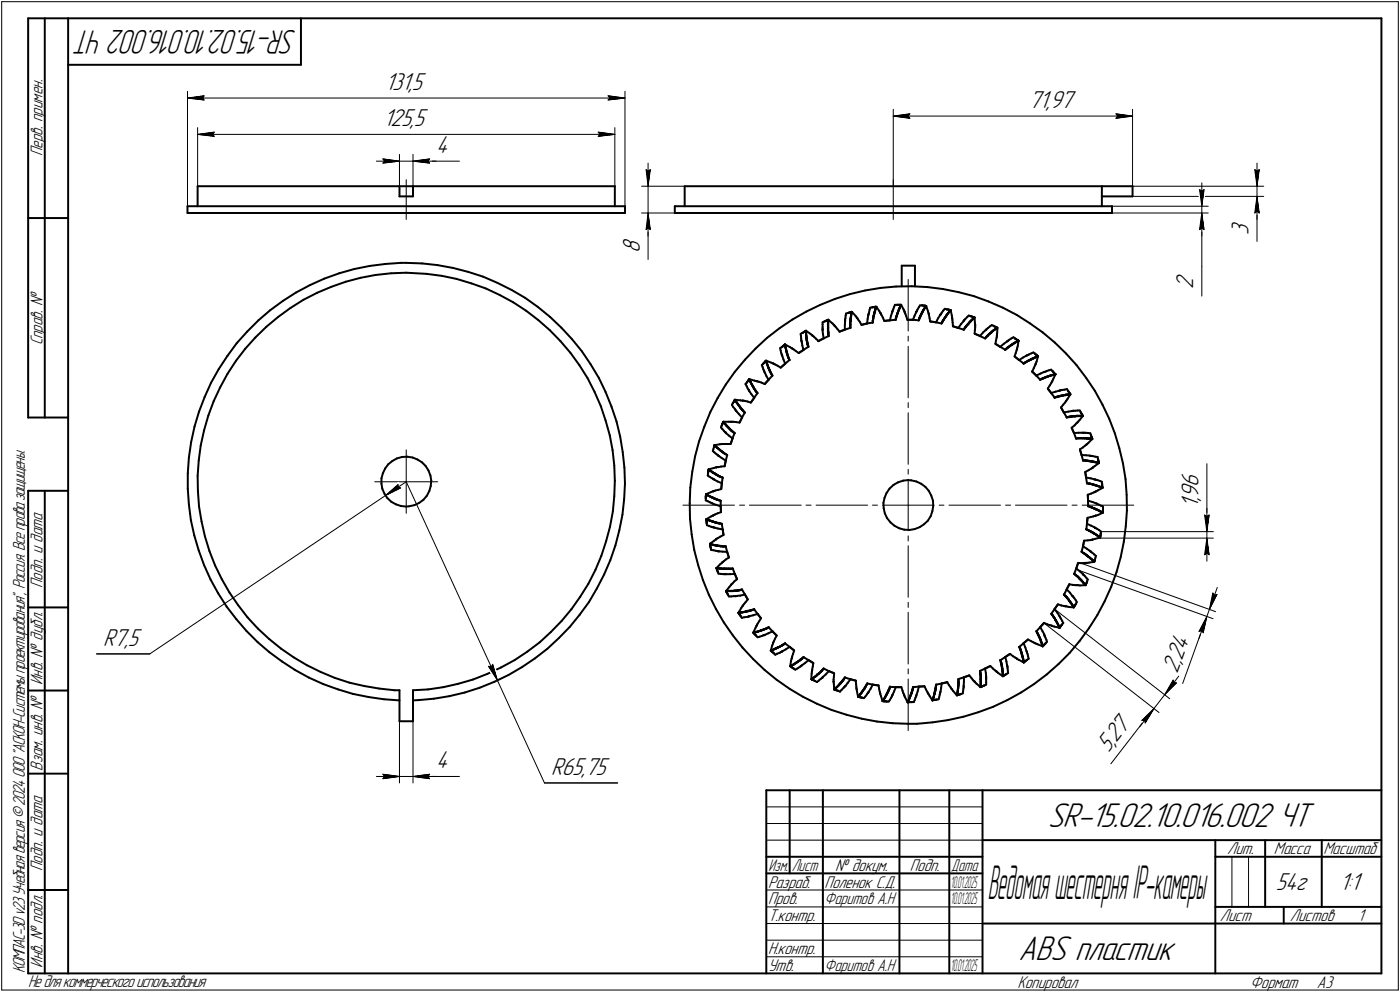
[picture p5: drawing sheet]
<svg xmlns="http://www.w3.org/2000/svg" width="421mm" height="298mm" viewBox="0 0 421 298" stroke-linecap="round" stroke-linejoin="round" font-family="sans-serif">
<defs><g id="words">
<g font-size="14.8">
<text x="297" y="270.1">В</text>
<text x="299.8" y="270.1">едомаяшестерняIP-камеры</text>
</g>
<g font-size="10.9">
<text x="315.1" y="248.5">SR-15.02.10.016.002 ЧТ</text>
<text x="306.4" y="288.5">ABS пластик</text>
</g>
<text font-size="10.8" x="89.3" y="9" transform="rotate(-180 89.3 9)">SR-15.02.10.016.002 ЧТ</text>
<g font-size="7.8">
<text x="115.8" y="26.9">131,5</text>
<text x="309.4" y="32.4">71,97</text>
<text x="115.3" y="37.8">125,5</text>
<text x="131.2" y="45.9">4</text>
<text x="375.5" y="70.6" transform="rotate(-90 375.5 70.6)">3</text>
<text x="192.4" y="76" transform="rotate(-90 192.4 76)">8</text>
<text x="358.9" y="87" transform="rotate(-90 358.9 87)">2</text>
<text x="360.4" y="149.6" transform="rotate(-90 360.4 149.6)">9</text>
<text x="360.4" y="146.4" transform="rotate(-90 360.4 146.4)">6</text>
<text x="360.4" y="152.7" transform="rotate(-90 360.4 152.7)">1</text>
<text x="360.4" y="150.6" transform="rotate(-90 360.4 150.6)">,</text>
<text x="31.1" y="194">R7,5</text>
<text x="354" y="202.6" transform="rotate(-70 354 202.6)">2,</text>
<text x="355.4" y="198.7" transform="rotate(-70 355.4 198.7)">24</text>
<text x="333.3" y="226.4" transform="rotate(-52 333.3 226.4)">5,</text>
<text x="335.7" y="223.3" transform="rotate(-52 335.7 223.3)">27</text>
<text x="131.2" y="230.8">4</text>
<text x="165.8" y="232.8">R65,75</text>
<text x="383.7" y="267.5">54г</text>
<text x="402.9" y="267.5">1:1</text>
</g>
<g font-size="5.4">
<text x="12.8" y="46.9" transform="rotate(-90 12.8 46.9)">Перв. примен.</text>
<text x="12.8" y="103.8" transform="rotate(-90 12.8 103.8)">Справ. !</text>
<text x="12.8" y="176.7" transform="rotate(-90 12.8 176.7)">Подп. и дата</text>
<text x="12.8" y="205.8" transform="rotate(-90 12.8 205.8)">Инв. ! дубл.</text>
<text x="12.8" y="231.6" transform="rotate(-90 12.8 231.6)">Взам. инв. !</text>
<text x="369.1" y="256.8">Лит.</text>
<text x="383.1" y="256.8">Масса</text>
<text x="398" y="256.8">Масштаб</text>
<text x="12.8" y="261.7" transform="rotate(-90 12.8 261.7)">Подп. и дата</text>
<text x="251.2" y="261.8">! докум.</text>
<text x="273.6" y="261.8">Подп.</text>
<text x="231" y="266.8">Разраб.</text>
<text x="248" y="266.8">Поленок С.Д.</text>
<text x="231" y="271.8">Пров.</text>
<text x="248" y="271.8">Фаритов А.Н</text>
<text x="231" y="276.8">Т.контр.</text>
<text x="366.9" y="276.8">Лист</text>
<text x="387.9" y="276.8">Листов</text>
<text x="408.4" y="276.8">1</text>
<text x="231" y="286.8">Н.контр.</text>
<text x="7.5" y="292.5" transform="rotate(-90 7.5 292.5)">КОМПАС-3Dv23Учебнаяверсия©2024ООО&quot;АСКОН-Системыпроектирования&quot;, Россия. Всеправазащищены.</text>
<text x="12.8" y="290.8" transform="rotate(-90 12.8 290.8)">Инв. ! подл.</text>
<text x="231" y="291.8">Утв.</text>
<text x="248" y="291.8">Фаритов А.Н</text>
<text x="8.5" y="296.7">Недлякоммерческогоиспользования</text>
<text x="306" y="296.8">Копировал</text>
<text x="376" y="296.8">Формат</text>
<text x="396" y="296.8">A3</text>
</g>
<g font-size="5.3">
<text x="231.1" y="261.8">Изм.</text>
<text x="238.1" y="261.8">Лист</text>
<text x="286.1" y="261.8">Дата</text>
</g>
<g font-size="5.1">
<text x="286" y="266.8">1</text>
<text x="286.7" y="266.8">0.01.2025</text>
<text x="286" y="271.8">1</text>
<text x="286.7" y="271.8">0.01.2025</text>
<text x="286" y="291.8">1</text>
<text x="286.7" y="291.8">0.01.2025</text>
</g>
</g></defs>
<g fill="none" stroke="#000" stroke-width=".59">
<path d="M8.5 5.5v120zM8.5 5.5h12zM13.5 5.5v120zM20.5 5.5v287zM20.5 5.5h395zM20.5 19.5h70zM90.5 5.5v14zM415.5 5.5v287zM59.4 56h60.7zM59.4 56v6zM120.1 56h4.1zM120.1 59h4.1z"/>
<path d="M120.1 56v3zM124.2 56h60.7zM124.2 56v3zM184.9 56v6zM205.9 56h125.5zM205.9 56v6zM331.4 59v3zM331.4 56h9.2zM331.4 59h9.2zM331.4 56v3zM340.6 56v3zM8.5 65.5h12z"/>
<path d="M56.4 62v2zM56.4 62h131.6zM56.4 64h131.6zM111.2 79.9l4.6-.6zM115.8 79.3l4.8-.3zM120.6 79h1.6zM122.2 79l4.7 .2zM126.9 79.2l4.7 .5zM131.6 79.7l4.6 .8zM188 62v2zM202.9 62v2zM202.9 62h131.5z"/>
<path d="M202.9 64h131.5zM271.2 79.8h4zM271.2 79.8v6.2zM275.2 79.8v6.2zM334.4 62v2zM74.3 99.7l-3.1 3.4zM74.3 99.7l3.4-3.4zM77.7 96.3l3.6-3.1zM80.1 98.2l3.6-3zM81.3 93.2l3.8-2.8zM83.7 95.2l3.7-2.7zM85.1 90.4l4-2.5z"/>
<path d="M87.4 92.5l3.9-2.4zM89.1 87.9l4.1-2.2zM91.3 90.1l4.1-2.1zM93.2 85.7l4.3-2zM95.4 88l4.3-1.8zM97.5 83.7l4.5-1.6zM99.7 86.2l4.3-1.5zM102 82.1l4.5-1.2zM104 84.7l4.5-1.2zM106.5 80.9l4.7-1zM108.5 83.5l4.4-.9zM112.9 82.6l4.7-.5z"/>
<path d="M117.6 82.1l4.6-.1zM122.2 82h1.5zM123.7 82l4.6 .3zM128.3 82.3l4.5 .6zM132.8 82.9l4.5 .9zM136.2 80.5l4.6 1.2zM137.3 83.8l4.5 1.4zM140.8 81.7l4.5 1.4zM141.8 85.2l4.3 1.5zM145.3 83.1l4.3 1.9zM146.1 86.7l4.2 1.9zM149.6 85l4.2 2.1z"/>
<path d="M150.3 88.6l4 2.2zM153.8 87.1l4.1 2.4zM154.3 90.8l3.9 2.6zM157.9 89.5l3.8 2.7zM158.2 93.4l3.7 2.8zM161.7 92.2l3.7 3zM161.9 96.2l3.5 3zM165.4 99.2l3.2 3.3zM165.4 95.2l3.4 3.3zM168.8 98.5l3.2 3.4zM234.4 98.6l3.9-2.6zM238.3 96l4.2-2.4z"/>
<path d="M241.5 100l.3-.3zM241.8 99.7h.2zM241.9 99.7l.5-.3zM242.1 99.6h.1M242.3 99.5h.1M242.2 99.5h.1M242.4 99.9h.1M242.3 99.7v.2zM242.3 99.5v.2zM242.4 99.4l.2 1.6zM242.4 100.1h.1M242.4 100h.1"/>
<path d="M242.4 99.4l1.4 .9zM242.4 99.4h.1M242.5 93.6l4.2-2zM246.7 91.6l4.4-1.8zM247.4 96.9l.6-.3zM247.4 99.3l.1 1zM247.4 99.1v.2zM247.4 99.1h.1M247.4 99h.1M247.4 98.7v.2zM247.4 98.3v.4zM247.4 97.5v.8z"/>
<path d="M247.4 96.9v.6zM247.9 96.6l.3-.1zM248 96.6l.6-.2zM248.2 96.5l.3-.1zM248.5 96.4l.2-.1zM248.6 96.4l.5-.3zM248.8 96.3h.1M248.8 96.3l.1-.1zM249 96.2h.1M249.1 96.2h.1M249.1 99.7h.1M249 99.7h.1"/>
<path d="M249 99.4v.2zM249 99.4h.1M249 99.1v.2zM249 99.1h.1M249 99h.1M249 98.9h.1M249 98.8h.1M249 98.7h.1M249 98.3v.3zM249 98.1v.2zM249 98v.1zM249 98h.1"/>
<path d="M249 97.9h.1M249 97.6v.2zM249 97.6h.1M249 97.5h.1M249 97.4h.1M249 97.3h.1M249 97.2h.1M249 96.9v.2zM249 96.8v.1zM249 96.8h.1M249 96.7h.1M249 96.4v.2z"/>
<path d="M249.1 96.1h.1M249.1 97.8v.6zM249.1 98.4h.1M249.1 98.5v.2zM249.1 98.7v.4zM249.1 99.1l.1 .8zM249.1 96.1l1.3 1.1zM249.1 99.9v.2zM249.1 99.9h.1M249.1 99.8h.1M249.1 96.2l-.1 .2zM249.2 96.1l-.1 1.7z"/>
<path d="M249.2 99.9l.1 1zM250.4 97.2l.4 .4zM250.8 97.6h.1M250.8 97.7h.1M250.9 97.8l.1 .1zM251 97.9l.3 .3zM251.1 89.8l4.5-1.4zM251.3 98.2l.5 .6zM251.8 98.8l.7 .9zM252.5 99.7l1.6-.6zM252.6 99.7l1.5-.6zM254.1 97.6v1.5z"/>
<path d="M254.1 99.1l1.6-.5zM254.2 96.6l-.1 1zM254.2 96.4v.2zM254.2 96.4h.1M254.2 96v.3zM254.3 95.7l-.1 .3zM254.3 94.8v.9zM254.4 94.2l.6-.1zM254.4 94.2l-.1 .6zM254.9 94.1l.3-.1zM255 94.1l.6-.2zM255.2 94l.4-.1z"/>
<path d="M255.6 93.9l.3-.1zM255.6 93.9l.6-.2zM255.6 88.4l4.6-1.1zM255.8 98.6h.1M255.7 98v.6zM255.7 98h.1M255.7 97.9h.1M255.7 97.8h.1M255.7 97.7h.1M255.7 97.6h.1M255.7 97.5h.1M255.7 97.4h.1"/>
<path d="M255.7 97.1v.2zM255.7 97.1h.1M255.7 97h.1M255.7 96.9h.1M255.8 96.6v.9zM255.8 97.5v1zM255.8 98.5h.1M255.8 96.5l-.1 .3zM255.8 96.5h.1M255.8 96.4h.1M255.8 96.3h.1M255.8 95.9v.3z"/>
<path d="M255.8 95.9h.1M255.8 95.8h.1M255.9 95.9h.1M255.9 96v.3zM255.9 96.3l-.1 .3zM255.9 95.5v.2zM255.9 95.5h.1M255.9 95.4h.1M255.9 95.2v.1zM255.9 95.2h.1M256 93.7h.1M255.9 93.7h.1"/>
<path d="M255.9 95.3v.6zM255.9 95.1h.1M255.9 95h.1M255.9 94.9h.1M255.9 94.8h.1M255.9 94.7h.1M256.1 93.7h.1M256 94.5l-.1 .2zM256 94.2v.3zM256 94.2h.1M256 94.1h.1M256.2 93.7h.1"/>
<path d="M256.1 93.9v.2zM256.1 93.7v.2zM256.2 93.7l-.3 1.6zM256.2 93.7l1.1 1.2zM257.3 94.9l.3 .5zM257.6 95.4h.1M257.7 95.5l.2 .2zM257.9 95.7l.2 .3zM258.1 96l.5 .7zM258.6 96.7l.5 .9zM259.1 97.6l1.7-.4zM259.2 97.6l1.6-.4z"/>
<path d="M260.2 87.3l4.6-.8zM260.8 97.2l1.7-.3zM260.9 95.8l-.1 1.4zM261.1 94.8l-.2 1zM261.2 94.6l-.1 .2zM261.2 94.6h.1M261.2 94.5h.1M261.3 94.2l-.1 .2zM261.4 93.9l-.1 .3zM261.5 93l-.1 .9zM261.7 92.5l.7-.1zM261.7 92.5l-.2 .5z"/>
<path d="M262.2 92.4l.4-.1zM262.4 92.4l.6-.1zM262.5 96.9h.1M262.5 96.4v.5zM262.5 96.4h.1M262.5 96.3h.1M262.6 96.2h.1M262.6 96.1h.1M262.6 95.8v.2zM262.6 95.8h.1M262.6 92.3h.3zM262.6 95.8l-.1 1.1z"/>
<path d="M262.6 95.7h.1M262.6 95.4v.2zM262.6 95.4h.1M262.6 95.3h.1M262.7 95.1l-.1 .1zM262.7 95.1h.1M262.7 95h.1M262.7 94.9h.1M262.7 94.8h.1M262.8 95l-.2 .8zM262.8 94.8h.1M262.8 94.7h.1"/>
<path d="M262.9 94.5v.2zM262.9 94.7l-.1 .3zM262.9 94.3l-.1 .3zM262.9 94.3h.1M262.9 94.2h.1M262.9 92.3l.2-.1zM263 94.3l-.1 .2zM263 94l-.1 .1zM263 94h.1M263 93.9h.1M263 92.3l.6-.1zM263 93.8h.1"/>
<path d="M263.1 93.6v.1zM263.1 93.6h.1M263.1 92.2h.1zM263.1 93.7l-.1 .6zM263.1 93.5h.1M263.1 93.4h.1M263.1 93.3h.1M263.1 93.2h.1M263.1 93.1h.1M263.2 93v.1zM263.3 92.2h.1M263.3 92.8l-.1 .2z"/>
<path d="M263.3 92.8h.1M263.3 92.7h.1M263.3 92.6h.1M263.4 92.2h.1M263.4 92.5v.1zM263.5 92.2h.1M263.5 92.2l-.1 .3zM263.6 92.2h.1M263.6 92.2l-.5 1.5zM263.6 92.2l.9 1.4zM264.5 93.6l.3 .5zM264.8 94.1h.1"/>
<path d="M264.8 94.1l.1 .2zM264.8 86.5l4.7-.4zM264.9 94.3l.2 .4zM265.1 94.7l.4 .7zM265.5 95.4l.4 1zM265.9 96.4l1.7-.1zM266 96.4l1.6-.1zM267.6 96.3l1.7-.2zM268 94.9l-.4 1.4zM268.3 93.9l-.3 1zM268.4 93.6l-.1 .3zM268.4 93.6h.1"/>
<path d="M268.5 93.3l-.1 .3zM268.6 93l-.1 .3zM268.9 92.2l-.3 .8zM269.2 91.6h.6zM269.2 91.6l-.3 .6zM269.4 96.1h.1M269.4 95.6l-.1 .5zM269.4 95.6h.1M269.5 95.6h.1M269.5 95.5h.1M269.5 95.4h.1M269.5 95.3h.1"/>
<path d="M269.5 86.1l4.7-.1zM269.6 95.1v.1zM269.6 95.1h.1M269.6 95h.1M269.7 94.9h.1M269.7 95.1l-.3 1zM269.7 94.8h.1M269.7 94.6v.1zM269.7 94.6h.1M269.7 94.5h.1M269.7 91.6h.3zM269.8 94.4h.1"/>
<path d="M269.8 94.3h.1M269.8 94.2h.1M269.8 91.6h.6zM269.9 94.2h.1M269.9 94.1h.1M269.9 94.3l-.2 .8zM270 93.8v.2zM270 91.6h.3zM270.1 93.6l-.1 .2zM270.1 93.6h.1M270.2 93.6h.1M270.1 93.7v.3z"/>
<path d="M270.1 94l-.2 .3zM270.3 93.3l-.1 .2zM270.3 93.3h.1M270.3 93.2h.1M270.3 93.1h.1M270.3 92.9v.1zM270.3 92.9h.1M270.3 91.6h.3zM270.4 92.8h.1M270.4 92.7h.1M270.4 93l-.2 .6zM270.4 91.6h.6z"/>
<path d="M270.5 92.5v.2zM270.5 92.5h.1M270.6 92.5h.1M270.7 91.6h.1M270.7 92.2l-.1 .2zM270.7 92.2h.1M270.7 92.1h.1M270.7 91.6h.1zM270.8 92h.1M270.8 91.9h.1M270.9 91.6h.1M271 91.6h.1"/>
<path d="M271 91.6l-.1 .2zM271 91.6l.8 1.4zM271 91.6l-.6 1.4zM271.8 93l.2 .6zM272 93.6h.1M272 93.7l.1 .2zM272.1 93.9l.2 .4zM272.3 94.3l.2 .7zM272.5 95l.4 1.1zM272.9 96.1h1.7zM273 96.1h1.6zM274.2 86l4.8 .3z"/>
<path d="M274.6 96.1l1.7 .2zM275.1 94.8l-.5 1.3zM275.5 93.9l-.4 .9zM275.6 93.6l-.1 .3zM275.6 93.6h.1M275.7 93.6h.1M275.8 93.4l-.1 .2zM275.9 93l-.1 .4zM276.4 96.3h.1M276.4 92.3l-.5 .7zM276.4 95.8l-.1 .5zM276.4 95.8h.1"/>
<path d="M276.4 95.7h.1M276.5 95.5v.2zM276.5 95.5h.1M276.5 95.4h.1M276.6 95.3h.1M276.7 95.2h.1M276.7 95.1h.1M276.7 91.8h.6zM276.7 91.8l-.3 .5zM276.8 95.1h.1M276.8 95h.1M276.8 95.2l-.4 1.1z"/>
<path d="M276.9 94.7l-.1 .2zM276.9 94.7h.1M276.9 94.6h.1M277 94.5h.1M277 94.4h.1M277.1 94.3h.1M277.1 94.2h.1M277.1 94.5l-.3 .7zM277.2 91.8h.3zM277.2 94.1h.1M277.3 94.1l-.2 .4zM277.3 91.8l.7 .1z"/>
<path d="M277.4 93.8l-.2 .3zM277.4 93.8h.1M277.4 93.7h.1M277.5 93.8h.1M277.4 93.9h.1M277.4 94l-.1 .1zM277.5 91.8l.4 .1zM277.5 93.5v.1zM277.5 93.5h.1M277.5 93.4h.1M277.6 93.4h.1M277.7 93.1l-.1 .2z"/>
<path d="M277.7 93.1h.1M277.7 93.3l-.2 .5zM277.8 93h.1M277.9 91.9h.1zM277.9 93h.1M277.9 92.9h.1M277.9 92.8h.1M278 91.9h.6zM278 91.9h.2zM278 92.6v.2zM278.1 92.5l-.1 .1zM278.1 92.5h.1"/>
<path d="M278.3 91.9h.1M278.2 92.4h.1M278.2 92.3h.1M278.4 91.9h.1M278.3 92.3h.1M278.3 92.2h.1M278.5 91.9h.1M278.6 91.9h.1M278.5 91.9l-.1 .2zM278.6 91.9l-.9 1.4zM278.6 91.9l.5 1.6zM279 86.3l4.6 .6z"/>
<path d="M279.1 93.5l.1 .6zM279.2 94.1l.1 .1zM279.3 94.2v.2zM279.3 94.4l.1 .3zM279.4 94.7l.2 .9zM279.6 95.6l.1 1zM279.7 96.6l1.8 .3zM279.8 96.6l1.7 .3zM281.5 96.9l1.6 .3zM282.1 95.7l-.6 1.2zM282.7 94.7l-.6 1zM282.8 94.6l-.1 .1z"/>
<path d="M282.8 94.6h.1M282.9 94.6h.1M282.9 94.5l.1-.2zM283.2 97.2h.1M283.2 94l-.2 .3zM283.4 96.8l-.3 .4zM283.4 96.8h.1M283.4 96.7h.1M283.5 96.6h.1M283.5 96.5h.1M283.5 96.4h.1M283.6 86.9l4.7 .9z"/>
<path d="M283.6 96.3h.1M283.7 93.3l-.5 .7zM283.7 96.2h.1M283.7 96.1h.1M283.7 96.3l-.5 .9zM283.8 96.1h.1M283.8 96h.1M283.9 95.9h.1M283.9 95.8h.1M284 95.8h.1M284.1 95.6l-.1 .2zM284.1 95.6h.1"/>
<path d="M284.1 92.8l-.4 .5zM284.1 92.8l.6 .2zM284.1 95.5h.1M284.1 95.6l-.4 .7zM284.2 95.4h.1M284.2 95.3h.1M284.3 95.2h.1M284.4 95.2l-.3 .4zM284.5 94.9l-.1 .3zM284.5 94.9h.1M284.5 95.1l-.1 .1zM284.6 94.9h.1"/>
<path d="M284.6 94.8h.1M284.6 95h.1M284.6 93h.2zM284.7 93h.6zM284.7 94.7l-.1 .1zM284.7 94.7h.1M284.7 94.6h.1M284.8 93h.4zM284.8 94.6h.1M284.8 94.5h.1M284.9 94.5l-.3 .5zM285 94.3l-.1 .2z"/>
<path d="M285 94.3h.1M285.1 94.2h.1M285.1 94.1h.1M285.2 94.1h.1M285.2 93l.3 .1zM285.2 94h.1M285.3 93l.6 .2zM285.4 93.7l-.1 .2zM285.4 93.7h.1M285.6 93.1h.1M285.5 93.7h.1M285.5 93.6h.1"/>
<path d="M285.7 93.1h.1M285.6 93.6h.1M285.6 93.5h.1M285.7 93.2h.1M285.7 93.5h.1M285.8 93.2h.1M285.9 93.2h.1M285.8 93.2l-.1 .2zM285.9 93.2l.4 1.6zM285.9 93.2l-1 1.3zM286.3 94.8v.6zM286.3 95.4v.2z"/>
<path d="M286.3 95.6l.1 .2zM286.4 95.8v.4zM286.4 96.2l.1 .7zM286.5 96.9l.1 1.1zM286.6 98l1.6 .6zM288.2 98.6l1.6 .5zM288.3 87.8l4.6 1.2zM289.1 97.4l-.9 1.2zM289.7 96.6l-.6 .8zM289.9 99.1h.1M289.8 96.4l-.1 .2zM289.8 96.4h.1"/>
<path d="M289.9 96.4h.1M290.1 96.1l-.1 .2zM290.1 96.1l.2-.3zM290.2 98.6l-.4 .5zM290.2 98.6h.1M290.2 98.5h.1M290.2 98.4h.1M290.3 95.8l.6-.6zM290.3 98.4h.1M290.4 98.1v.2zM290.4 98.1h.1M290.5 98.1h.1"/>
<path d="M290.6 98h.1M290.6 98.1l-.7 1zM290.7 98h.1M290.7 97.9h.1M290.7 97.8h.1M290.8 97.7h.1M290.9 95.2l.4-.4zM290.9 97.6h.1M291 97.5h.1M291.1 97.5h.1M291.1 97.4h.1M291.1 97.5l-.5 .6z"/>
<path d="M291.2 97.4h.1M291.2 97.3h.1M291.3 97.1v.2zM291.3 97.1l.2-.2zM291.3 94.8l.6 .2zM291.3 97.3l-.2 .2zM291.4 97.1l-.1 .2zM291.5 96.9h.1M291.5 97h.1M291.7 96.7l-.1 .2zM291.7 96.7h.1M291.8 96.6h.1"/>
<path d="M291.8 95l.3 .1zM291.8 96.5l.2-.1zM291.9 95l.6 .2zM291.9 96.6l1.2-1.2zM291.9 96.6l-.4 .4zM292 96.4h.1M292.1 95.1l.3 .1zM292.1 96.4h.1M292.1 96.3h.1M292.2 96.3h.1M292.3 96.2h.1M292.3 96.1h.1"/>
<path d="M292.4 95.2h.3zM292.4 96.1h.1M292.5 95.8l-.1 .2zM292.5 95.8h.1M292.5 95.2l.6 .2zM292.6 95.8h.1M292.8 95.3h.1M292.7 95.7h.1M292.9 95.3h.1M292.8 95.7h.1M292.8 95.6h.1M292.9 95.5l.1-.1z"/>
<path d="M292.9 89l4.4 1.6zM293 95.4h.1M292.9 95.4h.1M293.1 95.4h.1M293.1 95.4l.1 1.6zM293.2 97l.1 .6zM293.2 99.2l-.1 1zM293.3 97.6h.1M293.3 97.7h.1M293.3 97.8v.2zM293.3 98v.4zM293.3 98.4l-.1 .8z"/>
<path d="M295.7 99.9l-1 1.1zM295.7 99.9l.7-.7zM296.4 99.2l.2-.1zM296.6 99.1h.1M296.7 99l.1-.2zM296.8 98.8l.4-.2zM297.2 98.6l.6-.6zM297.3 90.6l4.3 1.9zM297.8 98l.5-.3zM297.9 100l.2-.2zM298.1 99.8h.1M298.2 99.9h.1"/>
<path d="M298.1 99.9h.1M298.2 99.8h.1M298.2 99.7h.1M298.3 97.7l.6 .3zM298.4 99.6l-.1 .1zM298.4 99.6h.1M298.5 99.5h.1M298.6 99.5l1.4-.9zM298.6 99.5l-.4 .4zM298.7 99.3l-.1 .2zM298.7 99.3h.1M298.8 97.9l.2 .1z"/>
<path d="M298.8 99.2h.1M298.9 98l.5 .2zM299 98l.3 .2zM298.9 99.2h.1M299 99.1h.1M299.1 99.1h.1M299.2 99l.2-.1zM299.3 98.2l.3 .1zM299.4 98.2l.6 .4zM299.4 98.9h.1M299.4 98.8h.1M299.5 98.8h.1"/>
<path d="M299.6 98.4h.1M299.6 98.7h.1M299.7 98.4h.1M299.6 98.6h.1M299.8 98.5h.1M299.7 98.6l.2-.1zM299.9 98.5h.1M300 98.6h.1M300 98.6l-.1 1.6zM301.6 92.5l4.2 2.2zM305.8 94.7l4 2.5zM309.8 97.2l3.8 2.7z"/>
<path d="M313.6 99.9l3.6 3.1zM61.6 119.3l-1.7 4.4zM63.5 115l-1.9 4.3zM65.8 110.9l-2.3 4.1zM66.2 116.4l-1.9 4.2zM68.4 112.4l-2.2 4zM68.4 106.9l-2.6 4zM71 108.5l-2.6 3.9zM71.2 103.1l-2.8 3.8zM73.7 104.8l-2.7 3.7zM76.8 101.4l3.3-3.2zM76.8 101.4l-3.1 3.4z"/>
<path d="M168.6 102.5l2.9 3.5zM171.5 106l2.7 3.7zM172 101.9l3 3.7zM174.2 109.7l2.5 3.9zM175 105.6l2.6 3.9zM176.7 113.6l2.1 4.2zM177.6 109.5l2.5 4zM178.8 117.8l1.9 4.2zM180.1 113.5l2 4.3zM182.1 117.8l1.8 4.4zM215.8 119.6l-2.2 4.3zM218.3 115.6l-2.5 4z"/>
<path d="M221 111.8l-2.7 3.8zM224 108.1l-3 3.7zM224.2 115.4l.3 .6zM224.2 115.4l.4-.4zM224.5 116l.4 .8zM224.7 114.8l-.2 .2zM224.9 116.8l.2 .3zM225 114.5l-.3 .3zM225 114.5l-.4 .5zM225.1 114.2h.1M225 114.3v.2zM225.1 117.1l.1 .2z"/>
<path d="M225.3 114.1h.1M225.2 114.1h.1M225.3 117.3h.1M225.2 117.3h.1M225.4 114h.1M225.3 114h.1M225.3 117.3l.1 .3zM225.3 114l.1 .2zM225.4 114l1.5 .4zM225.4 117.6l.6 .8zM225.4 114l.7 1.4zM225.5 114.3h.1"/>
<path d="M225.4 114l-.4 .5zM225.6 114.4h.1M225.5 114.4h.1M225.6 114.6h.1M225.6 114.5h.1M225.7 114.7h.1M225.8 115h.1M225.7 114.7v.2zM225.9 115.1h.1M225.8 115.1h.1M226 115.3h.1M225.9 115.2h.1"/>
<path d="M226 118.4l.8 1.1zM226 115.3l.1 .2zM226.1 115.4l.3 .5zM226.1 115.7h.1M226.1 115.6h.1M226.2 115.8h.1M226.3 115.9h.1M226.3 116l.1 .2zM226.3 116h.1M226.4 115.9h.1M226.4 116h.1M226.5 116.2h.1"/>
<path d="M226.5 116.1l.1 .1zM226.6 116.3h.1M226.5 116.3h.1M226.6 116.2l.1 .4zM226.7 116.5h.1M226.6 116.4h.1M226.7 116.6v.2zM226.7 116.6h.1M226.7 116.6l.5 .7zM226.8 116.8h.1M226.8 119.5l-1 1.5zM226.9 116.9h.1"/>
<path d="M226.8 116.9h.1M226.8 119.5l-.9 1.4zM226.9 114.4l.6 .2zM227 117.1h.1M226.9 117h.1M227 117.1l.1 .2zM227.2 117.3h.1M227.2 117.3l.6 .8zM227.2 117.4h.1M227.3 117.6h.1M227.2 117.5h.1M227.2 104.7l-3.2 3.4z"/>
<path d="M227.2 104.7l3.5-3.2zM227.4 117.7h.1M227.5 117.8h.1M227.4 117.8h.1M227.5 114.6h.1M227.5 117.8l.3 .4zM227.6 114.6h.1M227.7 114.6h.1zM227.8 118.1h.1M227.8 118.2l-1 1.3zM227.8 114.6l.5 .1zM228.3 114.7l.7 .3z"/>
<path d="M229 115l1 .4zM229.1 109.7l.4-.4zM229.1 109.7l.3 .6zM229.4 110.3l.2 .8zM229.5 109.3l.5-.4zM229.6 111.1l.2 .3zM229.6 109.2l-.2 .2zM229.8 111.4l.1 .2zM229.9 111.8l.1 .2zM229.9 111.6v.2zM230 108.9l-.4 .3zM230 112l.5 .9z"/>
<path d="M230 108.7v.2zM230.2 108.5h.1M230.1 108.6h.1M230.3 108.5h.1M230.4 108.5h.1M230.4 108.4l-.4 .5zM230.4 108.4h.1M230.4 108.4l1.5 .6zM230.4 108.5l.1 .1zM230.5 108.5l.5 1.5zM230.5 112.9l.6 1.2zM230.5 109h.1"/>
<path d="M230.5 108.9h.1M230.5 108.6v.2zM230.5 109.1l.1 .1zM230.5 109.1h.1M230.7 109.5h.1M230.6 109.2v.2zM230.7 101.5l3.7-2.9zM230.7 109.5l.1 .1zM230.9 109.9h.1M230.8 109.6v.2zM230.9 110l.1 .2zM230.9 110h.1"/>
<path d="M231 110l.1 .5zM231 110.2l.1 .2zM231 110.2h.1M231.1 110.5h.1M231.1 114.1l-1.1 1.3zM231.2 110.8h.1M231.1 110.5v.2zM231.2 110.6h.1M231.2 110.7l.1 .1zM231.3 110.9h.1M231.2 110.9h.1M231.3 110.8l.2 .4z"/>
<path d="M231.4 111.1h.1M231.3 111.1h.1M231.3 111h.1M231.4 111.2l.1 .1zM231.4 111.2h.1M231.5 111.2l.3 .7zM231.6 111.5h.1M231.5 111.5h.1M231.5 111.4h.1M231.6 111.6v.2zM231.6 111.6h.1M231.7 111.8h.1"/>
<path d="M231.8 112.1h.1M231.7 112h.1M231.7 111.9h.1M231.8 111.9l.5 1zM231.9 112.2h.1M231.9 109l.6 .2zM232 112.4h.1M231.9 112.3h.1M232 112.4l.2 .5zM232.2 112.9l-1.1 1.2zM232.3 112.9h.1M232.5 109.2h.1"/>
<path d="M232.6 109.2h.1M232.7 109.3l.1 .1zM232.8 109.4l.4 .2zM233.2 109.6l.6 .3zM233.8 109.9l1 .6zM234.6 104.6l.5-.3zM234.6 104.6l.2 .7zM234.8 105.3l.1 .8zM234.8 110.5l1.3-1.2zM234.9 110.4l1.2-1.1zM234.9 106.1l.2 .4zM235 104.4l.3-.2z"/>
<path d="M235.1 104.3l.5-.4zM235.2 106.8h.1M235.1 106.5v.2zM235.2 106.8l.1 .2zM235.3 107l.3 1zM235.5 104l-.2 .2zM235.6 103.9l.5-.4zM235.6 108l.5 1.3zM235.8 103.8h.1M235.7 103.8l-.2 .2zM235.8 103.8l.2-.1zM236.1 103.6h.1"/>
<path d="M236 103.6h.1M236.1 103.5h.1M236.1 103.6v.3zM236.1 103.5l1.5 .8zM236.1 109.3l1.3-1.1zM236.2 104.2h.1M236.1 104.1h.1M236.1 104h.1M236.1 103.5l.4 1.7zM236.3 104.6h.1M236.2 104.5h.1M236.2 104.2v.2z"/>
<path d="M236.3 104.8l.1 .2zM236.3 104.6v.2zM236.5 105.3h.1M236.4 105.2v.1zM236.4 105.2h.1M236.4 105.1h.1M236.6 105.7h.1M236.5 105.6h.1M236.5 105.5h.1M236.5 105.4h.1M236.5 105.2l.1 .5zM236.6 106h.1"/>
<path d="M236.6 105.7v.2zM236.7 106.3h.1M236.6 106.3h.1M236.6 106.2h.1M236.6 106.1h.1M236.6 105.8l.1 .2zM236.7 106.3l.1 .3zM236.7 106l.1 .4zM236.9 106.8h.1M236.8 106.8h.1M236.8 106.7h.1M236.8 106.4l.3 .8z"/>
<path d="M237 107.1h.1M236.9 106.8v.2zM237.1 107.4h.1M237 107.3h.1M237 107.2h.1M237.2 107.5h.1M237.1 107.2l.4 1zM237.2 107.8h.1M237.2 107.7h.1M237.2 107.6h.1M237.2 107.8l.2 .4zM237.5 108.2h.1"/>
<path d="M237.6 104.3l.5 .3zM238.1 104.6h.1M238.2 104.6l.1 .2zM238.3 104.8l.4 .2zM238.7 105l.7 .5zM239.4 105.5l.8 .6zM240.2 106.1l1.4-.9zM240.3 106.1l1.3-.9zM240.8 100.3l.5-.2zM240.8 100.3l.1 .7zM240.9 101l.1 .8zM241 102.2v.2z"/>
<path d="M241 101.8v.4zM241 102.5l.1 .3zM241 102.5h.1M241 102.4h.1M241.1 102.8l.2 1zM241.2 100.1l.3-.1zM241.3 100.1l.6-.4zM241.3 103.8l.3 1.4zM241.6 105.2l1.5-1zM242.5 100.9h.1M242.4 100.8h.1M242.4 100.7h.1"/>
<path d="M242.4 100.6h.1M242.4 100.5h.1M242.4 100.2v.2zM242.4 100.1v.1zM242.6 101.6h.1M242.5 101.6h.1M242.5 101.3v.2zM242.5 101.3h.1M242.5 101.2h.1M242.5 100.9v.2zM242.6 101v.6zM242.7 102.2h.1"/>
<path d="M242.6 102.2h.1M242.6 102.1h.1M242.6 102h.1M242.6 101.6v.3zM242.7 101.7h.1M242.7 101.8v.1zM242.7 101.9v.5zM242.7 102.7h.1M242.7 102.4v.2zM242.7 102.4h.1M242.7 102.3h.1M242.7 102.4l.2 .7z"/>
<path d="M242.8 103.1h.1M242.7 103h.1M242.7 102.8v.2zM242.7 102.8h.1M242.9 103.5h.1M242.8 103.5h.1M242.8 103.2v.2zM242.8 103.2h.1M242.9 103.1l.3 1.1zM242.9 103.7l.2 .5zM242.9 103.7h.1M242.9 103.6h.1"/>
<path d="M243.2 104.2h.1M243.8 100.3l.4 .5zM244.2 100.8h.1M244.3 100.8h.1M244.4 100.9l.4 .3zM244.8 101.2l.6 .6zM245.4 101.8l.7 .6zM246.1 102.4h.1M246.1 102.5l1.6-.8zM246.2 102.4l1.4-.7zM247.5 100.3l.2 1.4zM247.7 101.7l1.5-.7z"/>
<path d="M249.1 100.5l.1 .5zM249.1 100.5h.1M249.1 100.4h.1M249.1 100.3h.1M249.1 100.2h.1M249.3 100.9h.1M293.1 100.2l1.6 .8zM293.2 100.3l1.5 .6zM294.7 101l1.5 .7zM296.3 101.7h.1M296.3 101.7l.8-.8zM296.6 101.3l-.4 .4z"/>
<path d="M296.6 101.3h.1M296.7 101.2h.1M296.8 101.1h.1M296.8 101h.1M296.9 100.9h.1M297 100.9h.1M297 100.8h.1M297.1 100.8h.1M297.2 100.8h.1M297.2 100.7h.1M297.3 100.6h.1M297.3 100.5h.1"/>
<path d="M297.4 100.4h.1M297.5 100.4h.1M297.6 100.3h.1M297.6 100.2h.1M297.6 100.3l.3-.2zM297.6 100.3l-.5 .6zM297.7 100.2h.1M297.8 100.2h.1M297.9 100.1h.1M297.9 100.1l.2-.1zM299.4 103.4l1.4 .8zM299.4 103.3l1.4 .9z"/>
<path d="M299.6 102.3l-.2 1zM299.7 101.5l-.1 .8zM299.8 100.8v.1zM299.8 100.9v.2zM299.8 101.1l-.1 .4zM299.9 100.2l-.1 .6zM300.8 104.2l1.5 .9zM300.8 104.2l1.1-.9zM301.9 103.3l.9-.6zM302.3 105.2h.1M302.3 105.1l.4-.4zM302.3 105.2l.9-.7z"/>
<path d="M302.7 104.7h.1M302.8 104.6h.1M302.8 102.7l.1-.2zM302.9 104.6h.1M302.9 104.5l.2-.1zM302.9 102.5h.1M303.1 104.4h.1M303 102.5h.1M303.1 102.4h.1M303.2 104.4h.1M303.2 104.3h.1M303.2 102.4l.3-.3z"/>
<path d="M303.2 104.5l.6-.5zM303.3 104.3h.1M303.4 104.2l.1-.1zM303.5 104.1h.1M303.5 102.1l.7-.4zM303.6 104.1h.1M303.7 104h.1M303.8 103.9h.1M303.8 104l.3-.3zM303.9 103.9h.1M304 103.8h.1M304 103.7h.1"/>
<path d="M304.1 103.6l.3-.1zM304.1 103.7l.2-.1zM304.2 101.7l.6-.4zM304.4 103.6h.1M304.4 103.5h.1M304.5 103.5h.1M304.5 103.5l.4-.3zM304.5 103.4l.2-.1zM304.7 103.3h.1M304.8 101.3l.5 .5zM304.8 103.3h.1M304.8 103.2h.1"/>
<path d="M304.9 103.2l.2-.1zM304.9 103.2l1.4-.8zM305.1 103.1h.1M305.1 107.1l1.4 1.1zM305.2 107.2l1.3 1zM305.1 103h.1M305.2 103h.1M305.2 101.7l.2 .1zM305.3 101.8l.5 .3zM305.3 103h.1M305.4 102.9l.2-.1zM305.4 101.8l.3 .2z"/>
<path d="M305.5 106.1l-.4 1zM305.6 102.8l.1-.1zM305.7 105.3l-.2 .8zM305.7 102.7h.1M305.7 102l.2 .2zM305.8 102.1l.5 .3zM305.8 105l-.1 .3zM305.8 102.7h.1M305.8 102.6h.1M305.9 104.6h.1M305.9 104.7l-.1 .3zM305.9 102.6h.1"/>
<path d="M305.9 102.2h.2zM306 102.5l.2-.1zM306.1 104.1l-.2 .5zM306.2 102.3h.1M306.2 102.4h.1M306.3 102.4h.1M306.3 102.4l-.2 1.7zM306.5 108.2l1.3 1zM306.5 108.2l1.2-.8zM307.7 107.4l.9-.5zM307.8 109.3h.1M307.8 109.2l.5-.2z"/>
<path d="M307.8 109.3l1-.6zM308.3 109h.1M308.4 108.9h.1M308.4 108.8h.1M308.5 108.8h.1M308.6 108.8h.1M308.6 106.9l.2-.1zM308.7 108.7h.1M308.8 108.6l.1-.1zM308.8 108.7l.7-.3zM308.8 106.8h.1M308.9 106.8h.1"/>
<path d="M308.9 108.5h.2zM308.9 106.8l.2-.1zM309.1 108.5h.1M309.1 106.7l.4-.2zM309.2 108.5h.1M309.2 108.4h.1M309.3 108.4h.1M309.4 108.4l.1-.2zM309.5 108.4l.4-.2zM309.5 106.5l.7-.3zM309.5 108.2h.1M309.6 108.2h.1"/>
<path d="M309.7 108.1h.1M309.8 108.1h.1M309.9 108.1h.1M310 108l.1-.1zM310.1 108h.1M310 108l-.1 .2zM310.1 107.9h.1M310.1 108l.6-.2zM310.2 107.9h.1M310.2 107.9l.2-.1zM310.2 106.2l.6-.3zM310.4 111.7l1.3 1.2z"/>
<path d="M310.5 111.6h.1M310.4 107.8h.1M310.5 107.8h.1M310.5 111.7l1.2 1.2zM310.6 107.8h.1M310.6 107.7l.2-.1zM310.7 107.8l1.5-.7zM310.8 107.6h.1M310.8 105.9l.4 .4zM310.9 110.7l-.4 .9zM310.9 107.6h.1M311 107.5h.1"/>
<path d="M311.1 107.5h.1M311.1 107.4h.1M311.2 109.9l-.3 .8zM311.2 107.4h.2zM311.2 106.3l.5 .4zM311.2 106.3l.2 .1zM311.4 109.6l-.2 .3zM311.4 107.4h.1M311.4 106.4l.3 .3zM311.5 109.2h.1M311.5 109.3h.1M311.5 109.4l-.1 .2z"/>
<path d="M311.5 107.4h.1M311.6 107.3h.1M311.7 112.9l1.2-.6zM311.7 107.3h.1M311.7 106.7l.1 .1zM311.7 112.9l1.1 1.1zM311.7 108.7l-.2 .5zM311.7 107.2h.1M311.7 106.7l.5 .4zM311.8 107.2l.3-.1zM311.9 106.8h.1M312 106.9h.1"/>
<path d="M312.1 107h.1M312.1 107.1h.1M312.2 107h.1M312.2 107.1l-.5 1.6zM312.2 107.1h.1M312.8 114.1h.1M312.8 114l.5-.1zM312.8 114.1l1.1-.4zM312.9 112.3l1-.5zM313.3 113.9h.1M313.4 113.8h.1M313.5 113.8h.1"/>
<path d="M313.5 113.7h.1M313.6 113.7l.2-.1zM313.8 113.6h.1M313.9 111.8h.2zM313.9 113.7l.7-.3zM313.9 113.6l.1-.1zM314 113.5h.1M314.1 111.8h.1M314.1 113.5h.1M314.2 111.8l.3-.1zM314.2 113.5h.1M314.3 113.5h.1"/>
<path d="M314.4 113.4h.1M314.5 111.7l.3-.2zM314.5 113.4l.1-.1zM314.6 113.4l.4-.1zM314.6 113.3h.1M314.7 113.3h.1M314.8 111.5l.8-.2zM314.8 113.2h.1M314.9 113.2h.1M315 113.3l.1-.1zM315 113.2h.1M315 113.1l.3-.1z"/>
<path d="M315.2 113.1h.1M315.1 116.8l1 1.3zM315.3 113.1h.1M315.3 113.1l.5-.2zM315.3 113h.1M315.4 113l.2-.1zM315.6 111.3l.5-.2zM315.6 112.9h.1M315.7 115.8l-.6 1zM315.7 112.9h.1M315.8 112.9l1.6-.4zM315.8 112.9h.1"/>
<path d="M315.9 112.9h.1M316 112.9l.1-.1zM316.1 118.1l1.1 1.4zM316.1 118.1l1.4-.4zM316.1 111.1l.5 .5zM316.1 115.1l-.4 .7zM316.1 112.8h.2zM316.3 114.8l-.2 .3zM316.3 112.8h.1M316.3 112.7h.1M316.5 114.6h.1M316.4 114.6l-.1 .2z"/>
<path d="M316.4 112.7h.1M316.5 112.7h.1M316.6 111.6l.4 .4zM316.6 111.5l.1 .2zM316.6 112.7l.1-.1zM316.7 111.7l.3 .3zM316.7 114l-.2 .6zM316.7 112.6h.1M316.8 112.6h.1M316.9 112.5h.1M317 112l.4 .5zM317 112l.1 .2z"/>
<path d="M317 112.5h.1M317.2 112.3h.1M317.1 112.5h.1M317.2 119.5h.1M317.2 119.5l1.1-.3zM317.2 112.4h.1M317.2 119.5l.5-.2zM317.2 112.5l.1-.1zM317.2 103l3.4 3.3zM317.3 112.4h.1M317.4 112.4h.1M317.4 112.5h.1"/>
<path d="M317.4 112.5l-.7 1.5zM317.5 117.7l1-.3zM317.7 119.3h.1M317.8 119.3h.1M317.8 119.2h.1M317.9 119.2h.1M318 119.2l.2-.1zM318.2 119.1h.1M318.3 119.2l.7-.2zM318.3 119.1h.1M318.4 119.1h.1M318.4 119h.1"/>
<path d="M318.5 117.4l.2-.1zM318.5 119h.2zM318.7 117.3h.1M318.7 119h.1M318.8 117.3h.1M318.8 119h.1M318.9 117.3h.1zM318.9 119h.1M319 117.3l.4-.1zM319 119h.4zM319 119h.1M319.1 119h.1"/>
<path d="M319.2 118.9h.1M319.3 118.9h.1zM319.4 119l.2-.1zM319.4 117.2l.8-.1zM319.4 118.9l.3-.1zM319.7 118.9h.1M319.7 118.9l.6-.1zM319.7 118.8h.1M319.8 118.8h.1M319.9 118.8l.1-.1zM320 118.7h.1M320.1 118.7h.1"/>
<path d="M320.2 117.1l.7-.2zM320.2 118.7h.1M320.3 118.8l1.6-.3zM320.3 118.7h.1M320.4 118.6h.1M320.5 118.6h.1M320.5 118.6h.2zM320.6 106.3l3.2 3.4zM320.7 118.6h.1M320.8 118.6h.1M320.9 116.9l.3 .5zM320.9 118.6h.1"/>
<path d="M320.9 118.5h.2zM321.1 119.9l-.4 .5zM321.1 118.5h.1zM321.1 117.4l.2 .2zM321.2 117.4l.4 .6zM321.2 118.5h.1M321.3 117.6l.3 .3zM321.3 118.5h.1M321.4 118.5h.1M321.5 118.5h.1M321.6 117.9v.2zM321.6 118l.3 .5z"/>
<path d="M321.6 118.4h.2zM321.7 118.2h.1M321.8 118.3h.1M321.9 118.4h.1M321.8 118.4h.1M321.9 118.5l-.8 1.4zM321.9 118.5h.1M323.8 109.7l2.8 3.8zM326.6 113.5l2.7 3.9zM329.3 117.4l2.3 4.2zM8.5 125.5h12zM56.8 137.5l-.3 4.7z"/>
<path d="M57.5 132.8l-.7 4.7zM58.5 128.2l-1 4.6zM59.8 138.3l-.4 4.7zM59.9 123.7l-1.4 4.5zM60.4 133.9l-.6 4.4zM61.4 129.3l-1 4.6zM62.7 124.9l-1.3 4.4zM64.3 120.6l-1.6 4.3zM116.8 139.5l-1 1.3zM116.8 139.5l1.2-1zM118 138.5l1.4-.7zM119.4 137.8l1.5-.5z"/>
<path d="M120.9 137.3l1.6-.1zM122.5 137.2l1.6 .3zM124.1 137.5l1.5 .6zM125.6 138.1l1.3 .8zM126.9 138.9l1.1 1.1zM180.7 122l1.4 4.3zM182.1 126.3l1.3 4.5zM183.4 130.8l.8 4.5zM183.9 122.2l1.5 4.5zM184.2 135.3l.5 4.6zM184.7 139.9l.2 4.6zM185.4 126.7l1.1 4.5z"/>
<path d="M186.5 131.2l.8 4.7zM187.3 135.9l.5 4.6zM209 137.2l-.8 4.6zM210.2 132.7l-1.2 4.5zM211.8 128.2l-1.6 4.5zM213.6 123.9l-1.8 4.3zM214.4 135.6l.5 .4zM214.5 135l-.1 .6zM214.7 134.4l-.2 .6zM214.9 133.9h.1M214.8 133.9v.2zM214.8 134.1h.1"/>
<path d="M214.8 134.2l-.1 .2zM214.9 136l.6 .5zM214.9 133.8l1.3 1.1zM214.9 133.8l1.6-.3zM214.9 133.8l-.2 .6zM214.9 133.8h.1M214.9 133.8l.2 .1zM215.1 134h.1M215.2 134.1h.1M215.1 134.1h.1M215.3 134.2h.1M215.4 134.3h.1"/>
<path d="M215.3 134.3h.1M215.5 134.4h.1M215.5 136.5l.3 .2zM215.6 134.5h.1M215.7 134.6h.1M215.8 134.7h.1M215.9 136.8h.1M215.8 134.7l.2 .1zM216 136.9h.1M216.1 136.9h.1M216.1 134.9h.1M216.1 136.9l.1 .2z"/>
<path d="M216.2 135h.1M216.2 134.9l.4 .3zM216.2 137.1l.9 .6zM216.2 135l.2 .1zM216.5 135.2h.1M216.5 133.5l.6-.1zM216.5 135.3l.2 .2zM216.5 135.3h.1M216.6 135.2h.1M216.7 135.3l.1 .2zM216.8 135.6h.1M216.8 135.5l.4 .1z"/>
<path d="M216.8 128.4l.5 .5zM216.9 135.6h.1M217 135.6h.1M217.1 135.7h.1M217.1 137.7l1.2 .7zM217.1 127.8l-.3 .6zM217.1 133.4h.1M217.2 135.8h.1M217.2 135.6l.6 .5zM217.2 133.4h.1M217.2 127.7l-.2 .2zM217.3 135.9h.1"/>
<path d="M217.3 128.9l.5 .6zM217.3 127.3l-.2 .5zM217.3 133.4h.1zM217.3 127.3l-.1 .4zM217.3 135.9l.2 .1zM217.4 133.4h.4zM217.5 126.9h.1M217.4 127h.1M217.4 127.1l-.1 .2zM217.5 126.7h1.7zM217.5 126.7l-.2 .6zM217.5 126.7h.1"/>
<path d="M217.5 126.8h.1M217.6 136.1h.1M217.5 126.8l.2 .1zM217.6 126.7l1 1.2zM217.7 136.1h.1M217.8 136.1h.1M217.7 126.9l.1 .2zM217.8 136.1l.9 .6zM217.8 129.5l.2 .3zM217.8 136.2l.1 .1zM217.8 136.2h.1M217.8 127.3h.1"/>
<path d="M217.8 127.2h.1M217.8 133.4h.8zM217.9 127.3h.1M218 136.4h.1M217.9 127.3l.2 .1zM218 129.8l.2 .2zM218.1 136.4h.1M218.2 136.5h.1M218.2 127.5h.1M218.3 130h.1M218.3 136.5h.1M218.3 127.7h.1"/>
<path d="M218.2 127.6h.1M218.3 138.4l-.4 1.6zM218.3 138.4l-.4 1.7zM218.3 130l.1 .2zM218.3 136.5l.4 .3zM218.4 127.8h.1M218.4 127.8v.1zM218.4 130.2l.8 .7zM218.5 128h.1M218.6 128.1h.1M218.6 127.9l.4 .5zM218.6 133.4h1.1z"/>
<path d="M218.7 128.1h.1M218.7 136.8l-.4 1.6zM218.7 136.7h.1M218.7 128.2l.2 .2zM218.7 128.2h.1M218.9 128.4h.1M218.9 128.4l.2 .2zM219 128.4h.1M219.1 128.5l.2 .1zM219.1 128.6l.2 .1zM219.2 130.9l1.1 .8zM219.2 126.7h.6z"/>
<path d="M219.3 128.6l.2 .3zM219.4 128.8h.1M219.3 128.8h.1M219.5 128.9h.1M219.4 128.9h.1M219.5 129h.1M219.5 128.9l.6 .6zM219.6 129.1h.1M219.7 129.2h.1M219.8 129.3h.1M219.8 126.7h.2zM219.9 129.4h.1"/>
<path d="M220 129.4h.1M220 126.7h.1zM220 129.5h.1M220.1 129.5h.1M220.1 126.7h.5zM220.1 121.7l.4 .6zM220.1 129.5l.9 .6zM220.2 129.6h.1M220.3 129.7h.1M220.3 131.7l-.6 1.7zM220.3 131.8l-.5 1.5zM220.4 129.8h.1"/>
<path d="M220.4 121.2l-.3 .5zM220.5 129.8h.1M220.5 122.3l.5 .6zM220.6 129.9h.1M220.5 129.9h.1M220.5 121.1l-.1 .1zM220.6 126.7l.7 .1zM220.6 129.9l.3 .3zM220.7 120.6l-.3 .6zM220.7 120.7l-.2 .4zM220.8 120.5l-.1 .2zM220.9 130.2l-.6 1.5z"/>
<path d="M221 120.3h.1M220.9 120.3h.1M220.9 120.4h.1M221.1 120.2h.1M221 122.9l.1 .3zM221 130.1h.1M221.1 120.1h.1M221 120.1h.1M221 120.2h.1M221.1 120.2v.2zM221.1 120.1l-.4 .5zM221.1 120.1l1.6 .2z"/>
<path d="M221.1 120.1l.9 1.4zM221.1 120.4l.1 .2zM221.1 123.2l.2 .2zM221.3 120.6h.1M221.4 120.7h.1M221.3 126.8l1.1 .2zM221.4 123.4h.1M221.3 123.4h.1M221.4 120.7l.1 .2zM221.4 123.4l.2 .3zM221.6 121h.1M221.7 121.1h.1"/>
<path d="M221.6 121.1h.1M221.6 123.7l.6 .8zM221.7 121.2h.1M221.7 121.2l.1 .2zM221.9 121.5h.1M222 121.6h.1M221.9 121.6h.1M222.1 121.7h.1M222 121.5l.3 .4zM222.1 121.7l.1 .1zM222.2 121.9h.1M222.2 122l.2 .2z"/>
<path d="M222.2 122h.1M222.2 124.5l1 1zM222.3 121.9h.1M222.3 122h.1M222.5 122.3h.1M222.4 122.1h.1M222.6 122.3h.1M222.5 122.2l.3 .3zM222.7 122.5h.1M222.6 122.4h.1M222.8 122.7h.1M222.7 122.6h.1"/>
<path d="M222.7 120.3l.6 .1zM222.8 122.8h.1M222.8 122.5l.5 .6zM222.9 122.8h.1M223 122.9h.1M222.9 122.9h.1M223.1 123h.1M223.2 123.2h.1M223.1 123.1h.1M223.2 125.5l-.8 1.5zM223.3 123.2h.1M223.2 125.5l-.8 1.4z"/>
<path d="M223.3 123.2l.1 .2zM223.3 120.4h.1M223.3 123.1l.7 .9zM223.4 123.4h.1M223.4 120.4h.1M223.5 123.5h.1M223.4 120.4h.2zM223.6 123.6h.1M223.6 123.6l.3 .4zM223.6 120.4l.4 .1zM223.9 124l-.7 1.5zM224 124h.1"/>
<path d="M224 120.5l.8 .1zM224.8 120.6l1 .4zM319.1 122.4l.9 1.6zM319.1 122.5l.9 1.5zM319.8 121.6l-.7 .8zM320 124l.8 1.4zM320 124l1.3-.3zM320.3 121l-.5 .6zM320.5 120.6l-.2 .4zM320.6 120.5l-.1 .1zM320.7 120.4h.1M320.8 125.4l.5-.1z"/>
<path d="M320.8 125.5l1.1-.2zM320.8 125.5h.1M321.3 125.3h.1M321.3 123.7l1-.2zM321.4 125.3h.1M321.5 125.2h.1M321.6 125.2h.1M321.6 125.2h.2zM321.8 125.2h.1M321.9 125.2h.1M321.9 125.3l.8-.2zM322 125.1h.1"/>
<path d="M322.1 125.1h.1M322.2 125.1h.1M322.3 128.6l.7 1.5zM322.3 125.1h.1M322.3 128.5l.9-.7zM322.3 128.5h.1M322.3 123.5h.3zM322.4 125.1h.1M322.5 125.1h.1M322.6 125.1h.1M322.6 123.5h.1M322.7 125.1h.1"/>
<path d="M322.7 125.1h.4zM322.7 123.4h.1M322.7 123.4h.2zM322.8 125.1h.1M322.9 125.1h.1M322.9 123.4h.4zM323 130.1l.6 1.6zM323 130.1l1.4-.1zM323 125.1h.2zM323.1 125.1h.2zM323.2 125.1h.2zM323.3 125.1h.1"/>
<path d="M323.4 125.1h.1M323.3 123.4h.8zM323.4 125.1h.6zM323.7 131.8h.1M323.5 125.1h.1M323.6 125h.2zM323.6 131.7h.6zM323.7 127.3l.3-.3zM323.7 127.3l-.5 .5zM323.7 131.8l1.1-.1zM323.8 125h.1M323.9 125h.1"/>
<path d="M324 125h.1M324 125.1h1.6zM324.1 125h.1M324.1 126.8l-.1 .2zM324.1 123.4h.7zM324.2 125h.1M324.2 126.7h.1M324.2 131.7h.1M324.3 125h.1zM324.3 131.7h.1M324.4 131.7h.1M324.4 130h1.1z"/>
<path d="M324.4 125h.1M324.5 125h.1M324.5 131.7h.2zM324.6 125h.2zM324.6 126.3l-.4 .4zM324.7 131.7h.1M324.8 135l.5 1.7zM324.8 123.4l.2 .6zM324.8 125h.2zM324.8 135l.9-.5zM324.8 135.1l.5 1.6zM324.8 131.7h.1"/>
<path d="M324.8 131.7h.7zM324.9 131.7h.1M325 125h.1M325 131.7h.1M325 124l.4 .5zM325 123.9l.1 .1zM325.1 125h.1M325.1 124l.2 .4zM325.1 131.7h.1M325.2 125h.1M325.2 131.7h.1M325.3 136.7l.4 1.6z"/>
<path d="M325.3 125h.2zM325.3 124.4l.2 .2zM325.3 136.7l1.3 .1zM325.3 131.7h.1M325.4 124.5l.2 .6zM325.4 131.7h.1M325.5 130h.2zM325.5 124.8h.1M325.5 124.7h.1M325.5 131.7h.1M325.5 125h.1M325.6 124.9h.1"/>
<path d="M325.5 124.9h.1M325.5 131.7h.5zM325.6 125h.1M325.6 125.1l-1 1.2zM325.6 131.7h.1M325.6 125.1h.1M325.7 138.3h.5zM325.7 130h.2zM325.7 134.5l.6-.6zM325.7 138.4h.1M325.7 138.4l1.1 .1zM325.7 131.7h.1"/>
<path d="M325.8 131.7h.1M325.9 130h.2zM325.9 131.7h.2zM326 131.7h.1zM326.1 130h.4zM326.1 131.7h.2zM326.2 131.7h.1M326.2 138.3h.1M326.3 131.7h.1M326.3 138.3h.1M326.3 133.9l.3-.2zM326.3 131.7l.6 .1z"/>
<path d="M326.4 138.3h.1M326.4 131.7h.1M326.5 138.3h.1M326.5 130l.7 .1zM326.5 131.7h.1zM326.6 138.4h.1M326.6 136.8l1.1 .1zM326.6 131.7h.1M326.7 138.4h.1M326.7 133.6h.1M326.7 131.7h.1M326.8 138.4h.1"/>
<path d="M326.9 133.5h.1M326.8 133.5h.1M326.8 138.5l.8 .1zM326.8 131.7h.1M326.9 138.4h.1M326.9 131.7h.1M326.9 131.8l1.6 .2zM327 138.4h.1M327 131.7h.1M327.1 138.4h.1M327.1 131.7h.1M327.2 138.4h.1"/>
<path d="M327.2 131.7h.1zM327.2 130.1l.7 .1zM327.3 138.5h.1M327.3 133.1l-.4 .4zM327.3 131.7h.1M327.4 138.5h.1M327.4 131.7h.1M327.5 138.5h.1M327.5 131.7h.1M327.6 138.5h.1M327.6 138.6l.4 .1zM327.6 131.7h.1"/>
<path d="M327.7 138.5h.1M327.7 136.9l.2 .1zM327.7 131.8h.2zM327.8 138.5h.1M327.9 130.2l.2 .6zM327.9 138.6h.2zM327.9 137h.1M327.9 131.8h.1M328 137h.1M328 138.7h.2zM328 131.8h.1M328.1 130.8l.2 .6z"/>
<path d="M328.1 138.6h.2zM328.1 130.7l.1 .3zM328.1 137h.2zM328.1 131.8h.2zM328.2 131l.1 .3zM328.3 138.7h.1M328.3 131.3v.2zM328.3 137l.4 .1zM328.3 131.4l.2 .5zM328.3 138.6h.1M328.4 131.6h.1M328.3 138.7l.6 .2z"/>
<path d="M328.3 131.8l.2 .1zM328.4 138.7h.1M328.5 131.8h.1M328.4 131.8h.1M328.4 131.6v.1zM328.5 138.7h.2zM328.5 131.9l-1.2 1.2zM328.5 131.9h.1M328.7 138.7h.1M328.7 137.1l.7 .1zM328.8 138.7h.1M328.8 138.8h.1"/>
<path d="M328.9 138.8h.2zM328.9 138.9l1.6 .3zM329.1 138.8h.1M329.2 138.8h.1M329.3 138.9h.1zM329.4 138.9h.1M329.4 137.2l.7 .1zM329.5 138.9h.1M329.6 138.9h.3zM329.9 138.9h.1M329.9 139h.1M330 139h.2z"/>
<path d="M330.1 137.3l.1 .7zM330.2 139l.2 .1zM330.2 138l.2 .6zM330.2 137.9l.1 .3zM330.3 138.2l.1 .3zM330.4 139.1h.1M330.4 138.6l.1 .6zM330.5 138.9h.1M330.4 138.7v.2zM330.4 138.5v.2zM330.5 139.2h.1M330.5 139.1h.1"/>
<path d="M330.5 139h.1M331.6 121.6l2 4.2zM333.6 125.8l1.7 4.4zM335.3 130.2l1.3 4.5zM336.6 134.7l1.1 4.6zM337.7 139.3l.8 4.6zM8.5 147.5v145zM8.5 147.5h12zM13.5 147.5v145zM56.5 146.9l.3 4.7zM56.5 142.2v4.7zM56.8 151.6l.6 4.7z"/>
<path d="M57.4 156.3l1 4.6zM59.4 143l.1 4.6zM59.5 147.6l.4 4.6zM59.9 152.2l.7 4.5zM60.6 156.7l1 4.5zM114.7 145.4l.3 1.5zM114.7 143.8v1.6zM115 146.9l.7 1.5zM115.1 142.2l-.4 1.6zM115.7 148.4l.8 1.3zM115.8 140.8l-.7 1.4zM116.5 149.7l1.2 1.1z"/>
<path d="M117.7 150.8l1.3 .8zM119 151.6l1.6 .5zM120.6 152.1l1.6 .1zM122.2 152.2l.8-.1zM123 152.1l1.6-.3zM124.6 151.8l1.5-.7zM126.1 151.1l1.2-.9zM128 140l.9 1.4zM128.4 149l-1.1 1.2zM128.9 141.4l.6 1.5zM129.1 147.6l-.7 1.4zM129.5 142.9l.2 1.5z"/>
<path d="M129.5 146l-.4 1.6zM129.7 144.4l-.2 1.6zM183.5 158.2l-1.2 4.4zM184.3 153.7l-.8 4.5zM184.7 149.1l-.4 4.6zM184.9 144.5l-.2 4.6zM186.3 159.3l-1.2 4.6zM187.2 154.7l-.9 4.6zM187.7 150l-.5 4.7zM187.8 140.5l.2 4.8zM188 145.3l-.3 4.7zM207.4 151.2l.1 4.8z"/>
<path d="M207.5 156l.5 4.6zM207.6 146.6l-.2 4.6zM208.2 141.8l-.6 4.8zM212.3 150.4l.6 .2zM212.3 149.8v.6zM212.3 149.1v.7zM212.3 149.2v.4zM212.3 149.6v.3zM212.3 148.5l1.5 .8zM212.3 148.5h.1M212.3 148.5v.6zM212.3 148.6l.2 .1z"/>
<path d="M212.3 148.5l1.5-.6zM212.3 148.6h.1M212.3 148.7h.1M212.3 148.8h.1M212.3 148.8v.2zM212.3 149v.2zM212.4 156h.1M212.4 156.1h.1M212.4 156.2l.1 .2zM212.4 156l1.5-.8zM212.4 156l.2 .1zM212.4 156l1.6 .5z"/>
<path d="M212.4 156l.1 .6zM212.5 156.4h.1M212.5 156.5v.2zM212.5 156.7v.4zM212.5 157.1l.1 .2zM212.6 148.8h.1M212.5 157.2l.1 .6zM212.5 156.6v.6zM212.6 157.8l.7 .3zM212.7 148.8h.1M212.6 156.1l.2 .1zM212.8 148.8h.1"/>
<path d="M212.9 148.8h.1M212.9 156.2h.1M212.9 142.9l.5 .4zM212.9 150.6l.6 .4zM212.9 148.9h.1M212.9 156.3h.1M212.9 142.1v.2zM212.9 148.9l.2 .1zM212.9 142.2v.7zM213 156.3h.1M213 141.7l-.1 .4zM213 141.6l-.1 .6z"/>
<path d="M213 156.3l.3 .1zM213.1 141.1l1.6-.5zM213.1 141.1h.1M213.1 141.2h.1M213.1 141.3h.1M213.1 141.4h.1M213.1 141.5l-.1 .2zM213.1 141.1l.2 .1zM213.2 149h.1M213.1 141.1l-.1 .5zM213.3 149.1h.1M213.2 141.1l1.3 .9z"/>
<path d="M213.3 158.1l.7 .2zM213.4 141.3h.1M213.4 149.1h.1M213.4 156.5h.1M213.4 143.3l.6 .4zM213.4 149.2h.1M213.5 141.4h.1M213.4 141.4h.1M213.4 149.2l.2 .1zM213.4 156.5h.2zM213.5 151l.5 .1zM213.6 141.4h.1"/>
<path d="M213.7 141.5h.1M213.6 141.5h.1M213.6 149.3l.2 .1zM213.7 156.5h.1M213.6 156.5h.1M213.7 141.5l.2 .1zM213.8 156.5h.1M213.8 149.3l.5 .2zM213.9 149.4h.1M213.8 156.5l.2 .1zM213.8 147.9l.6-.2zM214 141.6h.1"/>
<path d="M213.9 155.2l.5-.3zM214 149.4h.1M214 151.1l.1 .1zM214 158.3l.4 .1zM214 141.7h.1M214 149.4l.1 .1zM214 156.6h.1M214 156.5l.5 .2zM214 143.7l.4 .1zM214.1 141.8h.1M214.1 156.7h.1M214.2 151.3h.1"/>
<path d="M214.2 141.8h.1M214.2 149.5h.1M214.2 156.7h.1M214.2 151.3l.3 .1zM214.3 142h.1M214.2 141.9h.1M214.3 149.5h.1M214.2 156.7l.2 .1zM214.3 142l.2 .1zM214.3 149.6l.2 .1zM214.3 149.6h.1M214.4 149.5h.1"/>
<path d="M214.4 143.8l.1 .2zM214.4 158.4l.1 .1zM214.4 154.9h.1M214.5 156.8h.1M214.4 147.7h.1M214.5 149.6h.1zM214.5 151.4l.9 .3zM214.5 142.1h.1M214.5 142l.5 .3zM214.5 147.7h.1M214.6 144h.1M214.6 158.5h.1"/>
<path d="M214.6 142.2h.1M214.5 154.9h.1M214.5 154.9l.2-.1zM214.6 149.8h.1M214.5 156.8l.3 .1zM214.5 156.7h.1M214.5 156.8h.2zM214.5 147.7l.2-.1zM214.6 149.6l.4 .2zM214.7 144h.1M214.7 158.5h.1M214.6 142.2h.2z"/>
<path d="M214.7 149.8h.1M214.7 140.6l.6-.1zM214.7 144l.2 .2zM214.7 158.5l.3 .1zM214.7 154.8l.4-.2zM214.8 149.8h.1M214.7 156.8l.2 .1zM214.7 147.6l.4-.2zM214.9 142.3h.1M214.9 149.9h.1M214.9 157h.1M214.9 144.2l.9 .5z"/>
<path d="M215 142.3h.1M215 149.9h.1M215 157h.1M214.9 156.9l.3 .1zM215 149.8l.7 .3zM215 158.6l.9 .2zM215 142.3l.1 .2zM215.1 149.9h.1M215.1 157h.1M215.1 154.6l.7-.3zM215.1 142.3h.1M215.1 142.5l.2 .1z"/>
<path d="M215.2 149.9h.1M215.2 157.1h.1M215.1 142.3l.2 .2zM215.1 147.4l.8-.2zM215.2 150h.2zM215.2 150h.1M215.3 157.1h.1M215.2 157l.8 .1zM215.3 140.5h.1M215.4 142.6h.1M215.4 157.1h.1M215.3 142.5l.3 .2z"/>
<path d="M215.4 140.5h.1M215.4 151.7l1.3 .4zM215.5 142.7h.1M215.4 142.7h.1M215.5 150.1h.1M215.5 157.1h.1M215.5 140.5l.1-.1zM215.6 142.7h.1M215.6 150.1h.1M215.6 157.1h.1M215.6 140.4h.5zM215.6 142.7l.2 .1z"/>
<path d="M215.7 150.2h.1M215.7 157.1h.1M215.6 142.7l.7 .4zM215.7 150.1l1 .4zM215.7 150.2h.2zM215.8 157.1h.1M215.8 144.7l1.3 .5zM215.9 142.9h.1M215.8 142.9h.1M215.8 154.3l1-.4zM215.9 157.2h.1M215.8 157.2h.1"/>
<path d="M215.9 158.8l1.4 .3zM216 142.9h.1M216 150.3h.1M216 157.2h.1M215.9 147.2l1-.2zM216.1 143h.1M216.1 150.3h.1M216.1 157.2h.1M216 157.1l1.1 .3zM216.1 140.4l.7-.2zM216.2 143h.1M216.2 150.3h.1"/>
<path d="M216.2 157.2h.1M216.2 143.1h.1M216.2 150.4h.1M216.2 157.3h.1M216.3 143.1h.1M216.2 150.4l.5 .1zM216.3 157.3h.1M216.3 143.2h.2zM216.3 143.2h.1M216.4 157.3h.1M216.3 143.1l1 .4zM216.5 157.3h.1"/>
<path d="M216.6 143.3h.1M216.6 157.3h.1M216.7 143.3h.1M216.6 157.3l.5 .2zM216.7 150.5h.1M216.7 152.1l.1 1.7zM216.8 143.3h.1M216.7 150.5v1.6zM216.7 152.1l.1 1.8zM216.8 140.2l1.1-.1zM216.8 143.3l.5 .3zM217.1 145.3l-.2 1.6z"/>
<path d="M217.1 145.2l-.2 1.8zM217.1 157.4h.1M217.1 157.5l.2 1.6zM217.3 143.5h.1M217.3 143.6l-.2 1.6zM217.3 159.1l.3 1.7zM217.3 159.1l.3 1.6zM265.7 151.1l.1 1.6zM265.8 152.7l.3 1.6zM266 149.6l-.3 1.5zM266.1 154.3l.7 1.4zM266.6 148.2l-.6 1.4z"/>
<path d="M266.8 155.7l1 1.3zM267.5 146.8l1.2-1.1zM267.5 146.8l-.9 1.4zM267.8 157l1.2 1zM268.7 145.7l1.4-.8zM269 158l1.4 .7zM270.1 144.9l1.5-.5zM270.4 158.7l1.5 .5zM271.6 144.4l1.5-.1zM271.9 159.2l1.7 .1zM273.1 144.3l1 .1zM273.6 159.3l1.5-.3z"/>
<path d="M274.1 144.4l1.5 .3zM275.1 159l1.5-.6zM275.6 144.7l1.4 .7zM276.6 158.4l1.3-.8zM277 145.4l1.3 .9zM277.9 157.6l1.2-1.1zM278.3 146.3l1 1.2zM279.3 147.5l.8 1.4zM279.9 155.1l-.8 1.4zM280.1 148.9l.5 1.6zM280.4 153.6l-.5 1.5zM280.6 150.5l.1 1.6z"/>
<path d="M280.7 152.1l-.3 1.5zM326.4 141.8l.2 1.7zM326.4 141.9l.2 1.6zM326.4 141.8l1-.5zM326.7 159.1h.1M326.6 159.1h.1M326.6 143.5l.3 1.7zM326.6 143.5l1.5 .3zM326.7 159.1l1 .5zM326.7 159l.5 .3zM326.9 145.2l.5 .1zM326.9 145.3l1.1 .2z"/>
<path d="M326.9 157.4l-.2 1.6zM326.9 145.3h.1M326.9 157.4l1.3 .6zM327.1 155.6l1-.2zM327.1 155.6l-.2 1.8zM327.1 155.7l-.2 1.7zM327.2 148.8v1.7zM327.2 148.7l1-.4zM327.2 148.7v1.8zM327.2 159.3h.1M327.2 150.5l1.4 .4zM327.2 152.1l1.1 .4z"/>
<path d="M327.2 152.1h.1M327.2 150.5v1.6zM327.2 152.1l.5 .1zM327.3 159.3h.1M327.4 145.3h.1M327.4 141.3l.7-.4zM327.4 159.3h.1M327.5 145.3h.1M327.5 159.4l.2 .1zM327.6 145.3h.1M327.7 159.6l.6 .3zM327.7 145.3h.1"/>
<path d="M327.7 159.5h.1M327.7 152.2h.1M327.7 152.3h.1M327.8 145.4h.1M327.8 152.3h.1M327.8 159.6h.1M327.9 145.4h.1M327.9 152.3h.1M327.9 159.6h.1M328 145.4h.1M328 145.5l.8 .1zM328 152.3h.1"/>
<path d="M328 159.7h.1M328.1 145.5h.1M328.1 155.4l.7-.2zM328.1 140.9l.3-.2zM328.1 152.4h.2zM328.1 143.8l.9 .2zM328.1 159.8h.1M328.2 145.5h.1M328.2 148.3l.7-.3zM328.2 158l.9 .4zM328.2 159.8h.1M328.3 145.5h.1"/>
<path d="M328.3 152.5l.7 .3zM328.3 152.4h.1M328.3 152.5h.1M328.3 159.8h.1M328.3 159.9l.4 .2zM328.3 159.9h.1M328.4 145.5h.1M328.4 140.7l.2-.2zM328.4 152.5h.1M328.4 159.9h.1M328.5 145.5h.1M328.5 152.5h.1"/>
<path d="M328.5 152.6h.1M328.5 159.9h.1M328.6 150.9l.9 .3zM328.6 145.5h.1M328.7 140.5h.1M328.6 152.6l.2 .1zM328.7 145.5h.1M328.7 140.5l.5-.4zM328.8 145.6h.1M328.8 145.6l.3 .2zM328.8 152.7h.1M328.8 155.2l.5-.2z"/>
<path d="M328.9 145.6h.1M328.9 148l.4-.2zM328.9 152.7h.1M329 145.6h.1M329 152.8l.4 .2zM329 152.7h.1M329 144l.3 .1zM329.1 145.7h.1M329.1 145.8h.2zM329.1 158.4l.2 .2zM329.1 152.7h.1M329.2 145.7l.2 .1z"/>
<path d="M329.2 140.1l1.3-.9zM329.2 152.8h.1M329.3 155h.1zM329.3 145.8l.1 .1zM329.3 147.8l.1-.1zM329.3 158.6h.1M329.3 152.8h.1M329.3 144.1h.1M329.4 153l.1 .1zM329.4 158.6h.1M329.4 152.9h.1M329.4 144.1h.1"/>
<path d="M329.4 145.8h.1M329.5 154.9h.1M329.4 145.9l.6 .1zM329.5 147.7h.1M329.4 158.7h.2zM329.4 152.9l.3 .2zM329.4 144.1l.2 .1zM329.5 151.2l.3 .1zM329.5 145.8h.1M329.6 154.9h.1M329.6 153.1h.1M329.6 145.9h.2z"/>
<path d="M329.6 154.9l.6-.1zM329.7 153.1h.1M329.6 147.7l.5-.3zM329.6 147.7h.1M329.6 158.7l.3 .2zM329.6 144.2l.4 .1zM329.7 153.1l.5 .2zM329.8 151.3h.1M329.8 145.9h.1M329.8 153.1h.1M329.9 151.4l.1 .1zM329.9 146h.1"/>
<path d="M329.9 153.1l.1 .1zM329.9 158.9l.7 .4zM330 151.5l.5 .1zM330 146h.2zM330 146l1.6 .6zM330 153.2h.1M330 144.3l.8 .2zM330.1 147.4l1.5-.8zM330.1 153.2h.1M330.2 146h.1M330.2 154.8l1.4-.7zM330.2 153.3l1.4 .8z"/>
<path d="M330.2 153.2h.1M330.3 146h.1M330.3 153.3h.1M330.4 146h.1M330.4 153.3l.1 .1zM330.5 151.6l.6 .4zM330.5 146.1h.1M330.5 153.4h.1M330.6 146.2h.1M330.6 159.3l.5 .5zM330.6 153.5h.1M330.7 146.2l.3 .1z"/>
<path d="M330.7 153.5h.1M330.7 153.6h.1M330.8 153.6h.1M330.8 144.5l.6 .3zM330.9 153.7l.1 .1zM331 146.3h.1M331 153.8h.1M331.1 152l.6 .2zM331.1 146.4h.1M331.1 159.8l-.1 .6zM331.1 153.8h.1M331.2 146.4l.2 .1z"/>
<path d="M331.2 153.8h.1M331.3 153.8h.1M331.4 146.5l.2 .1zM331.4 144.8l.1 .6zM331.4 145.3l.1 .2zM331.4 153.9h.1M331.5 145.4v.6zM331.5 146l.1 .6zM331.6 146.2h.1M331.5 146v.1zM331.5 145.5v.5zM331.5 153.9l.1 .1z"/>
<path d="M331.6 146.6h.1M331.6 146.5h.1M331.6 146.2v.2zM331.6 154.1h.1M331.6 154h.1M331.6 153.9h.1M331.6 153.8h.1M331.7 153.4v.3zM331.7 153v.4zM331.7 152.8v.2zM331.7 152.2v.7zM331.7 152.9v.6z"/>
<path d="M331.7 153.5l-.1 .6zM338.5 143.9l.3 4.8zM338.6 158.1l-.6 4.7zM338.8 148.7l.1 4.7zM338.9 153.4l-.3 4.7zM58.4 160.9l1.4 4.5zM59.8 165.4l1.6 4.4zM61.4 169.8l1.9 4.4zM61.6 161.2l1.4 4.4zM63 165.6l1.7 4.3zM63.3 174.2l2.3 4.1zM64.7 169.9l2 4.2z"/>
<path d="M65.6 178.3l2.6 4zM66.7 174.1l2.3 4zM69 178.1l2.6 3.8zM174.5 179.3l-2.6 3.7zM177 175.4l-2.5 3.9zM179.1 171.3l-2.1 4.1zM179.5 176.9l-2.4 4zM180.8 167l-1.7 4.3zM181.7 172.6l-2.2 4.3zM182.3 162.6l-1.5 4.4zM183.6 168.3l-1.9 4.3zM185.1 163.9l-1.5 4.4z"/>
<path d="M208 160.6l.8 4.7zM208.8 165.3l1.2 4.5zM210 169.8l1.4 4.5zM211.4 174.3l1.8 4.4zM213.2 178.7l2.1 4.3zM213.5 163.4l.1 .6zM213.5 163.4h.1M213.5 163.5h.1M213.5 163.6h.1M213.5 163.7h.1M213.5 163.4l1.6 .4zM213.6 163.5h.1"/>
<path d="M213.5 163.4l1.3-.9zM213.6 164l.2 .7zM213.6 163.7v.2zM213.6 163.9v.2zM213.6 164.1l.1 .4zM213.6 163.5l.2 .1zM213.7 164.5l.1 .3zM213.8 164.7l.1 .6zM213.8 163.6h.2zM213.9 165.3l.6 .1zM214 163.7h.1M214.1 163.7h.1"/>
<path d="M214.1 163.7h.3zM214.5 163.7h.1M214.5 165.4l.8 .1zM214.5 163.7h.2zM214.8 163.8h.1M214.7 163.8h.1M214.9 163.8h.1M214.8 162.5l.5-.4zM214.9 163.8h.2zM215.1 163.8l.5 .1zM215.1 163.9h.1M215.2 163.9h.1"/>
<path d="M215.3 163.9h.1M215.3 165.5l.4 .1zM215.3 163.9h.2zM215.3 162.1h.1M215.4 162.1l.2-.2zM215.5 170.7l1.2-1.2zM215.5 170.7h.1M215.5 170.8h.1M215.5 170.7l.1 .6zM215.6 164h.1M215.5 170.7l1.6 .2zM215.5 170.7l.1 .1z"/>
<path d="M215.6 170.8h.1M215.6 170.9v.1zM215.6 171h.1M215.6 161.9l.3-.2zM215.6 171.1l.1 .2zM215.6 171.3l.3 .6zM215.6 163.9h.1M215.6 164h.3zM215.6 170.8h.3zM215.7 165.6h.2zM215.7 171.3l.1 .4zM215.7 163.9h.1"/>
<path d="M215.8 171.7l.1 .3zM215.8 163.9l.2 .1zM216 165.7h.1M215.9 171.9l.2 .5zM215.9 164l.2 .1zM215.9 161.7l.7-.4zM216 170.8h.1M216.1 165.7h.1M216 164h.4zM216.1 170.8h.1M216.1 165.7h.2zM216.2 164.1h.1"/>
<path d="M216.1 172.4l.6 .1zM216.1 170.8l.2 .1zM216.3 164.1h.1M216.3 165.7l1 .1zM216.4 164.1h.1M216.4 170.9h.1M216.4 164l.8 .1zM216.5 164.1h.1M216.5 170.9h.1M216.6 164.2h.1M216.6 170.9h.1M216.7 164.2h.1"/>
<path d="M216.6 161.3l1-.5zM216.7 170.9h.1M216.7 169.5l.4-.3zM216.7 170.9h.1zM216.8 164.2h.1M216.7 172.5l.9 .1zM216.9 164.2h.1M216.9 170.9h.1M217 164.2h.1M217 170.9h.1M217.1 164.2h.1M217.1 170.9h.1"/>
<path d="M217.1 169.2h.1M217.2 164.2h.1M217.1 170.9h.6zM217.2 170.9h.1M217.2 169.1h.1M217.2 164.1l1.1 .1zM217.3 164.2h.1M217.3 170.9h.1M217.3 169h.1M217.3 164.3h.1M217.3 168.9l.4-.2zM217.3 165.8l1.4 .1z"/>
<path d="M217.3 164.3h.2zM217.3 170.9h.2zM217.6 164.3h.1M217.6 170.9h.1M217.7 164.3h.1M217.6 172.6h.3zM217.7 170.9h.1M217.7 168.7l.6-.6zM217.8 164.3h.1M217.7 170.9h.2zM217.8 164.3h.5zM217.8 170.9h.1"/>
<path d="M217.8 170.9h.2zM217.9 172.6h.2zM217.9 170.9h.2zM218 170.9h.4zM218.1 172.6h.2zM218.2 170.9h.1M218.3 170.9h.1M218.3 168.1l.9-.5zM218.3 164.2h.1M218.3 164.3l.4 1.6zM218.3 172.6h.2zM218.4 170.9h.1"/>
<path d="M218.4 177.5h1.6zM218.4 177.6l.2 .5zM218.4 177.6h.1M218.4 177.7h.1M218.4 177.8h.1M218.4 177.6h.3zM218.4 170.9h.8zM218.5 170.9h.1M218.5 177.9v.2zM218.5 178.1l.2 .1zM218.5 172.6h1zM218.6 170.9h.1"/>
<path d="M218.6 178.1l.3 .6zM218.7 170.9h.1M218.7 165.9l.5 1.7zM218.7 178.2l.2 .4zM218.7 165.9l.5 1.6zM218.8 177.6h.1M218.8 170.9h.1M218.9 177.6h.1M218.9 170.9h.1M218.9 178.6v.2zM218.9 178.7l.3 .5zM219 177.6h.1"/>
<path d="M219 170.9h.1M219 177.6h.2zM219.1 170.9h.1M219.2 170.9h.1M219.2 179.2h.7zM219.2 177.6h.2zM219.2 170.9h1.1zM219.3 170.9h.1M219.3 170.9h.2zM219.4 176.4l-1 1.2zM219.5 177.6h.1M219.5 170.9h.1"/>
<path d="M219.5 172.6l1.5-.1zM219.5 177.6h.2zM219.6 170.9h.1M219.7 170.9h.1M219.8 177.6h.1M219.8 170.9h.1M219.8 175.9l-.4 .5zM219.8 175.9h.1M219.9 177.6h.1M219.8 170.9h.6zM219.9 179.2h.7zM219.9 177.6h.1z"/>
<path d="M220 177.5h.6zM220 175.6l-.1 .2zM220 175.6l.3-.3zM220.1 177.6h.1M220.2 177.6h.1M220.2 177.6h.2zM220.3 170.9h.1M220.4 170.9l.6 1.6zM220.5 177.6h.1M220.6 177.6h.1M220.6 177.5h.1M220.6 177.6l.2-.1z"/>
<path d="M220.6 179.2h.5zM220.7 177.5h.2zM220.8 174.8l-.5 .5zM220.8 174.8l.9-.7zM220.8 177.5h.2zM220.9 177.5h.4zM221 172.5l.7 1.6zM221 172.5l.7 1.5zM221.1 177.5h.1M221.1 179.2h.1zM221.2 177.5h.1M221.3 179.2h.1"/>
<path d="M221.3 177.5h.1M221.3 177.5l.8-.1zM221.4 179.2h.1M221.4 177.5h.1M221.4 179.2l.3-.1zM221.4 177.5h.2zM221.7 177.5h.1M221.7 179.1l1-.1zM221.8 177.5h.1M221.9 177.5h.1M222 177.5h.1M222.1 177.5h.1"/>
<path d="M222.1 177.4l1.1-.3zM222.2 177.4h.1zM222.2 177.4h.1M222.4 177.4h.1M222.5 177.4h.1M222.6 177.4h.1M222.7 179l1.3-.4zM222.7 177.3l.5-.1zM222.7 177.3h.1M223.2 177.2l.8 1.4zM223.2 177.1h.1M224 178.6l.9 1.6z"/>
<path d="M224 178.6l.9 1.5zM320 178.7l.7 .8zM320 178.7h.1M320 178.6h.1M320 178.6l.4 .4zM320.4 179h.1M320.4 179.1h.1M320.5 179.1h.1M320.5 179.2h.1M320.6 179.3h.1M320.7 179.4h.1M320.7 179.5l.5 .6z"/>
<path d="M320.8 179.4h.1M320.8 179.5h.1M320.8 177.1l1 1zM320.8 177.1l-.8 1.5zM320.9 179.5h.1M320.9 179.6h.1M321 179.6h.1M321 179.7l.1 .1zM321.1 179.8h.1M321.1 179.9h.1M321.6 175.6h.1M321.6 175.6l-.8 1.5z"/>
<path d="M321.6 175.7l-.8 1.4zM321.6 175.6l1.1 .2zM321.8 178.1l.6 .9zM322.4 179l.2 .2zM322.6 179.2h.1M322.7 175.8l.7 .1zM322.7 179.2h.1M322.7 179.2l.1 .2zM322.8 179.4l.3 .3zM323 172.5h.1M323 172.5l.8 .6zM323.1 172.4l.3 .3z"/>
<path d="M323.1 179.7l.4 .6zM323.4 175.9h.4zM323.4 172.7h.1M323.5 172.7h.1M323.6 172.8h.1M323.6 172.9h.1M323.7 172.9h.1M323.7 170.9l1.1 .8zM323.7 170.9l-.6 1.5zM323.8 173h.1M323.8 175.9h.2zM323.8 173.1h.1"/>
<path d="M323.8 173.1l.6 .6zM323.9 173.1h.1M324 175.9h.2zM324 173.1h.1M324 173.2h.1M324.1 173.2h.1M324.2 175.9h.6zM324.2 173.3h.1M324.2 169.2l-.5 1.7zM324.3 173.4h.1M324.3 173.5h.1M324.3 169.2h1.1z"/>
<path d="M324.3 169.2l-.6 1.7zM324.4 173.5h.1M324.4 173.6h.1M324.4 173.7l.3 .3zM324.5 173.7h.1M324.6 173.7h.1M324.6 173.8h.1M324.7 173.8h.1M324.7 173.9l.2 .1zM324.7 174l.2 .1zM324.8 175.9h1.7zM324.8 171.7l.7 .7z"/>
<path d="M324.9 174l.1 .2zM325 174.2h.1M325 174.2l.4 .5zM325.1 174.2h.1M325.1 174.3l.2 .1zM325.3 174.4h.1M325.3 174.5h.1M325.3 165.9h.1M325.3 165.8l.4 .3zM325.3 165.9l.9 .6zM325.4 174.5h.1M325.4 174.6h.1"/>
<path d="M325.4 169.2h.7zM325.4 174.7l1 1.2zM325.5 174.6v.2zM325.5 174.8h.1M325.5 172.4l.2 .2zM325.6 174.8h.1M325.7 174.9h.1M325.7 164.2l1.2 .7zM325.7 172.6h.1M325.7 166.1h.1M325.7 164.2l-.4 1.6zM325.8 175h.1"/>
<path d="M325.8 175.1h.1M325.8 172.7l.2 .1zM325.8 166.1h.1M325.9 175.2l.2 .1zM325.9 166.2h.1M326 172.8l.2 .3zM326 166.2h.1M326 166.3h.1M326.1 175.3h.1M326.1 162.5l1.1-.1zM326.1 166.3l.1 .1zM326.1 162.6l-.4 1.6z"/>
<path d="M326.1 162.5l-.4 1.7zM326.1 175.4h.1M326.1 169.2h.5zM326.2 175.5h.1M326.2 173.1l.5 .6zM326.2 166.4h.1M326.2 166.5h.1M326.2 166.5l.6 .5zM326.3 175.6h.1M326.3 175.7l.2 .2zM326.3 166.5h.1M326.4 166.5h.1"/>
<path d="M326.5 175.9h.1M326.5 175.8h.1M326.5 175.7h.1M326.5 166.5h.1M326.5 166.6l.1 .1zM326.6 169.2h.1zM326.6 175.5v.2zM326.6 166.7h.1M326.7 173.7l.5 .5zM326.8 169.2h.1M326.7 175.3l-.1 .2zM326.7 175.3l-.2 .6z"/>
<path d="M326.7 166.8h.1M326.9 169.2h.1M326.8 166.8h.1M326.8 167l.4 .2zM326.9 164.9l.8 .6zM326.9 169.2l.6-.1zM326.9 174.9l-.2 .4zM326.9 174.8l-.2 .5zM326.9 166.9h.1M327 174.7l-.1 .2zM327 167h.1M327.1 167h.1"/>
<path d="M327.2 174.2l-.3 .6zM327.2 162.4l.7-.1zM327.2 167.1h.1M327.2 167.2l.1 .1zM327.2 167.2l.3 .2zM327.4 167.4h.1M327.4 167.4l.5 .4zM327.5 169.1l1.6-.3zM327.5 167.4h.1M327.6 167.4h.1M327.6 167.5l.1 .1zM327.7 165.5l.2 .2z"/>
<path d="M327.7 167.6h.1M327.8 167.6h.1M327.9 165.7h.1M327.9 162.3l.4-.1zM327.9 167.7h.1M327.9 167.8l1.2 1zM328 165.7h.1M328 167.8l.2 .1zM328.1 165.8h.1M328.2 165.9l.3 .2zM328.2 167.9h.1M328.2 168h.1"/>
<path d="M328.3 168h.1M328.3 162.2l.2-.1zM328.3 168.1h.1M328.4 168.1h.1M328.5 166.1l.6 .5zM328.6 162.1h.1M328.5 168.2h.1M328.7 162.1h.1M328.6 168.3h.1M328.6 160h.1M328.7 160.1l.1 .2zM328.7 162.1l.6-.1z"/>
<path d="M328.7 168.3h.1M328.7 168.4h.1M328.7 160l.1 .1zM328.8 168.5h.1M328.9 160.3h.1M328.8 168.6h.1M328.8 160.1l.2 .2zM329 160.4h.1M328.9 168.7l.2 .1zM329 160.4l.5 .2zM329 160.3h.1M329.1 166.6l.5 .4z"/>
<path d="M329.1 168.8h.1M329.1 168.7h.1M329.1 160.3h.1M329.2 168.5v.2zM329.2 168.5h.1M329.2 160.4h.2zM329.3 168.4h.1M329.3 162l1.6-.5zM329.3 168.2l-.2 .6zM329.4 160.4h.1M329.4 160.5h.1M329.4 167.6l-.1 .6z"/>
<path d="M329.5 160.6l1.3 .9zM329.5 160.6l.2 .1zM329.6 167l-.2 .6zM329.7 160.7h.1M329.8 160.7h.1M329.8 160.8h.1M329.9 160.8h.1M329.9 160.9h.1M330 160.9h.1M330 161h.1M330.1 161l.2 .1zM330.3 161.1h.1"/>
<path d="M330.4 161.1h.1M330.5 161.2h.1M330.5 161.3h.1M330.6 161.3h.1M330.7 161.4l.2 .1zM330.9 161.5h.1M330.9 161.2v.2zM330.9 161.2h.1M331 160.9v.2zM331 161l-.1 .5zM331 160.4v.5zM331 160.3v.1z"/>
<path d="M331 160.4v.6zM334.2 176.4l-2 4.3zM335.8 172l-1.6 4.4zM337.1 167.4l-1.3 4.6zM338 162.8l-.9 4.6zM8.5 182.5h12zM68.2 182.3l2.8 3.7zM71 186l3.1 3.6zM71.6 181.9l2.8 3.6zM74.1 189.6l3.4 3.4zM74.4 185.5l3.2 3.4zM77.5 193l3.5 3z"/>
<path d="M77.6 188.9l3.3 3.1zM80.9 192l3.6 2.9zM81 196l3.8 2.8zM84.5 194.9l3.8 2.6zM84.8 198.8l3.9 2.5zM88.3 197.5l4 2.4zM92.3 199.9l4.1 2zM154.8 198.4l3.8-2.6zM158.6 195.8l3.7-2.8zM160.9 197.9l3.7-2.9zM162.3 193l3.4-3.1zM164.6 195l3.5-3.2z"/>
<path d="M168.9 186.6l-3.2 3.3zM171.4 188.4l-3.3 3.4zM171.9 183l-3 3.6zM174.3 184.7l-2.9 3.7zM177.1 180.9l-2.8 3.8zM215.3 183l2.4 4zM217.7 187l2.7 3.9zM220.4 190.9l2.9 3.7zM222.1 184.1l1.6-.2zM222.2 184.1h.1M222.1 184.1h.1M222.1 184.1l.3 .6z"/>
<path d="M222.2 184.1h.2zM222.2 184.2h.1M222.2 184.3h.1M222.2 184.4h.1M222.3 184.5l.1 .2zM222.5 184.1h.1M222.4 184.7l.3 .3zM222.4 184.7l.4 .5zM222.7 184.1h.1M222.6 184.1h.1M222.8 184.1h.1M222.7 185l.1 .3z"/>
<path d="M222.8 184.1h.1zM222.8 185.2l.3 .5zM222.9 182.7l-.8 1.4zM222.9 184.1h.2zM223.1 185.7l.7-.2zM223.2 184.1h.1M223.3 184h.1M223.2 184h.1M223.3 182.2l-.4 .5zM223.3 182.2h.1M223.3 184h.1zM223.3 194.6l3.2 3.4z"/>
<path d="M223.4 181.9v.2zM223.5 184h.1M223.6 184h.1M223.7 183.9l.6-.2zM223.7 181.6l-.3 .3zM223.8 183.9h.1M223.7 183.9h.1M223.8 185.5l.7-.1zM223.9 183.9h.1M223.9 183.9h.2zM224.2 183.8h.1M224.2 181l-.5 .6z"/>
<path d="M224.3 183.8h.1M224.3 183.7h.2zM224.3 183.8h.2zM224.5 183.7l.1-.1zM224.5 185.4l.5-.1zM224.5 183.8l.2-.1zM224.6 183.6h.4zM224.8 183.7h.1M224.9 183.7h.1M224.9 180.2l-.7 .8zM225 183.6h.1M225 183.6l.7-.2z"/>
<path d="M225 185.3h.1zM225.1 183.6h.1M225.2 185.3h.1M225.2 183.6h.1M225.3 185.3h.1M225.3 183.6h.1M225.3 185.3l.2-.1zM225.3 183.6h.2zM225.5 185.2l1-.3zM225.6 183.6h.1M225.7 183.5h.1M225.6 183.5h.1"/>
<path d="M225.7 183.4l1.1-.4zM225.8 183.5h.1M225.8 183.5l.2-.1zM226.1 183.4h.1M226.3 183.3h.1M226.2 183.3h.1M226.3 183.3l.5-.2zM226.5 184.9l1.3-.4zM226.5 198l3.5 3.3zM226.6 190.2h.1M226.6 190.1h.1M226.6 190.1l1.6-.4z"/>
<path d="M226.6 190.1l.4 .5zM226.7 190.2h.1M226.7 190.2l.1-.1zM226.7 190.3h.1M226.8 190.4h.1M226.8 183.1l1 1.4zM226.9 190.1h.1M226.8 183h.1M226.9 190.5l.1 .2zM227 190.1h.1M227 190.7l.3 .2zM227.1 190.1h.1"/>
<path d="M227 190.6l.4 .4zM227.2 190h.1M227.2 190h.2zM227.2 188.6l-.6 1.5zM227.3 190.9l.1 .2zM227.4 191l.4 .5zM227.6 189.9h.1M227.5 189.9h.1M227.5 188l-.3 .6zM227.5 188h.1M227.7 189.9h.1M227.6 188h.1"/>
<path d="M227.7 189.9l.1-.1zM227.7 187.8l-.1 .2zM227.8 184.5l1.1 1.3zM227.8 189.8h.2zM227.8 187.5l-.1 .3zM227.8 191.5l.6-.2zM228.1 189.7h.1M228 189.7h.1M228.2 189.7h.1M228.2 189.7l.5-.2zM228.2 189.7h.1zM228.3 186.8l-.5 .7z"/>
<path d="M228.4 189.7h.1M228.4 189.7l.2-.1zM228.4 191.3l.8-.2zM228.7 189.6h.1M228.7 189.5h.1M228.7 189.6l.2-.1zM228.8 189.5h.1M228.9 189.4h.1zM228.9 185.8l-.6 1zM229 189.5h.1M229 189.4l.4-.2zM229.2 189.4h.1"/>
<path d="M229.1 189.4h.1M229.2 191.1l.3-.2zM229.4 189.3h.1M229.3 189.3h.1M229.4 189.3l.1-.1zM229.4 189.2l.7-.2zM229.6 189.2h.1M229.5 190.9h.3zM229.7 189.2h.1M229.8 189.1h.1M229.7 189.1h.1M229.9 189.1h.1"/>
<path d="M229.9 190.8h.1M229.9 190.8h.2zM230 189.1h.1zM230 189.1h.1M230.1 189l1-.5zM230.1 190.8l1-.5zM230.2 189l.2-.1zM230.2 189h.1M230.5 188.9h.1M230.7 188.8h.1M230.6 188.8h.1M230.7 188.8l.5-.2z"/>
<path d="M231.1 190.3l1.2-.6zM231.1 188.5h.1M231.2 188.6l1.1 1.1zM231.8 195.5l1.5-.7zM231.8 195.5h.1M231.8 195.6h.1M231.8 195.5l.4 .4zM231.9 195.6h.1M231.9 195.5l.3-.1zM231.9 195.5h.1M232 195.7h.1M232.1 195.7h.1"/>
<path d="M232.2 195.8l.1 .1zM232.2 195.4h.1M232.2 194l-.4 1.5zM232.2 195.9l.5 .4zM232.3 189.7l1.3 1.3zM232.3 189.7l1.2 1.2zM232.3 195.9l.3 .3zM232.4 195.3h.1M232.3 195.3h.1M232.5 195.3h.1M232.5 193.4l-.3 .6zM232.5 193.4h.1"/>
<path d="M232.5 193.3h.1M232.6 195.2h.1M232.6 193l-.1 .2zM232.6 196.2l.2 .1zM232.6 195.2h.1zM232.7 192.7l-.1 .3zM232.8 195.2h.1M232.7 196.3l.5 .5zM232.9 195.1h.2zM232.9 195.1h.1M233.1 191.9l-.4 .8zM233.2 195h.1"/>
<path d="M233.1 195h.1M233.2 196.8l.6-.4zM233.2 195l.1-.1zM233.3 194.8l.5-.2zM233.4 194.9h.1M233.5 194.8h.1M233.6 194.8h.1M233.6 191l-.5 .9zM233.6 194.8l.2-.1zM233.8 196.4l.7-.2zM233.8 194.6h.1M233.8 194.6h.2z"/>
<path d="M233.9 194.6l.2-.1zM234.1 194.6h.1M234.1 194.5l.4-.2zM234.3 194.5h.1M234.2 194.5h.1M234.4 194.4h.1M234.4 194.4l.2-.1zM234.5 196.2l.4-.3zM234.5 194.3l.7-.4zM234.8 194.2h.1M234.7 194.2h.1M234.9 195.9l.1-.1z"/>
<path d="M234.9 194.1h.1M235.1 195.8h.1M235 194.1l.2-.1zM235 194.1h.1M235.2 195.8h.1M235.2 193.9l.9-.6zM235.3 194h.1M235.4 193.9h.1M235.3 193.9h.1M235.4 195.7l.9-.5zM235.4 195.7l-.2 .1zM235.5 193.8h.1"/>
<path d="M235.6 193.7h.1M235.5 193.7h.1M235.7 193.6l.4-.2zM235.7 193.6h.1M236.1 193.4l1.4 1zM236.1 193.3h.1M236.3 195.2l1.2-.8zM237.5 194.4l1.3 1zM237.5 194.4l1.3 1.1zM237.9 198.5l-.2 1.7zM238.1 198l-.2 .5zM238.1 198h.1"/>
<path d="M238.2 200h.1M238.1 200h.1M238.2 197.7l-.1 .2zM238.3 197.3l-.1 .4zM238.3 199.9l.1-.1zM238.3 199.9h.1M238.4 199.8l.2-.1zM238.5 196.5l-.2 .8zM238.7 199.7h.1M238.8 199.6h.1M238.8 195.5l-.3 1zM238.9 199.5l.2-.1z"/>
<path d="M238.9 199.5h.1M239.2 199.4h.1M239.1 199.4l.4-.3zM239.2 199.4l.2-.1zM239.4 199.2h.1M239.6 199.1h.1M239.5 199.1h.1M239.6 199.1l.3-.1zM239.7 199l.2-.1zM239.9 198.9l.3-.3zM240 198.9h.1M239.9 198.9h.1"/>
<path d="M240 198.8h.1M240.2 198.7h.1M240.1 198.7h.1M240.2 198.6l.6-.5zM240.3 198.6h.1M240.5 198.5h.1M240.4 198.5h.1M240.5 198.5h.1zM240.7 198.4h.1M240.6 198.4h.1M240.8 198.3h.1M240.7 198.3h.1"/>
<path d="M240.8 198.1l.8-.7zM240.9 198.2l.1-.1zM240.9 198.2h.1M241.1 198h.1M241 198h.1M241.2 198h.1M241.2 199.9l.9-.6zM241.2 199.9l-.2 .2zM241.3 197.9l.4-.4zM241.3 197.9h.1M241.6 197.4h.1M241.7 197.5l1.5 .9z"/>
<path d="M242.1 199.3l1.1-.9zM243.2 198.4l1.4 .9zM243.2 198.4l1.4 .8zM244.6 199.3l-.2 1zM300.8 198.5l.3 1zM300.8 198.5h.1M300.8 198.4h.1M300.9 198.4l.2 .5zM300.9 198.4l1.4-1zM301.1 198.9h.1M301.1 199h.1M301.1 199.1h.1"/>
<path d="M301.1 199.5l.1 .7zM301.2 199.1v.2zM301.2 199.3h.1M301.2 199.4h.1M301.2 199.5h.1M301.2 199.6h.1M301.2 199.7h.1M301.2 199.8h.1M301.2 199.9h.1M301.3 199.9h.1M301.3 200v.2zM302.3 197.4l1.5-.9z"/>
<path d="M302.3 197.4l1.4-.9zM302.3 197.4l.4 1.4zM302.7 198.8l.2 1zM302.9 199.8v.3zM303.8 196.5l.8 .7zM304.6 197.2l.7 .4zM305.3 197.6l.3 .2zM305.6 197.8l.2 .2zM305.9 198h.1M305.9 198l.5 .3zM306.4 198.3l1.4 .8zM306.5 194.4h.1"/>
<path d="M306.5 194.4l.4 1zM306.6 194.4l.1 .4zM306.6 194.4l1.2-1.1zM306.7 194.8h.1M306.7 194.9h.1M306.8 194.9h.1M306.8 195h.1M306.8 195.1h.1M306.9 195.1h.1M306.9 195.2h.1M306.9 195.4l.3 .8zM307 195.3h.1"/>
<path d="M307 195.4h.1M307 195.5h.1M307.1 195.6v.1zM307.1 195.7h.1M307.1 195.8h.1M307.2 195.8h.1M307.2 195.9v.2zM307.2 196.1l.1 .2zM307.2 196.2l.1 .4zM307.3 196.3h.1M307.3 196.6v.2zM307.3 196.3v.2z"/>
<path d="M307.3 196.5h.1M307.3 196.6h.1M307.3 196.9l.2 .5zM307.3 196.9h.1M307.3 196.8h.1M307.4 196.7v.2zM307.4 196.9h.1M307.5 197v.2zM307.5 197.2h.1M307.5 197.3h.1M307.5 197.4l.3 1.7zM307.6 197.4h.1"/>
<path d="M307.6 197.5h.1M307.6 197.6h.1M307.7 197.6v.2zM307.7 197.8v.2zM307.7 198h.1M307.8 198h.1M307.8 198.1v.2zM307.8 198.3h.1M307.8 198.4h.1M307.8 199.1l.6-.4zM307.8 193.3l1.3-1.1zM307.8 193.3l.6 1.3z"/>
<path d="M307.8 199.1h.1M307.8 198.5h.1M307.8 198.6h.1M307.8 198.7l.1 .3zM307.9 199.1h.1M307.8 193.3l1.4-1.1zM307.9 199h.1M308 199h.1M308.1 198.9h.1M308.2 198.8l.2-.1zM308.4 198.7l.5-.4zM308.4 194.6l.3 1z"/>
<path d="M308.4 198.7l.3-.2zM308.7 195.6l.1 .2zM308.7 198.5l.2-.2zM308.8 195.8h.1M308.9 198.3l.5-.3zM308.9 195.9v.3zM308.9 196.2l.1 .3zM309 196.5l.2 .8zM309.2 197.3l.2 .7zM309.2 192.2l.9 .5zM310.1 192.7l.7 .3zM310.8 193l.3 .2z"/>
<path d="M311.1 193.2l.2 .1zM311.3 193.3l.2 .1zM311.5 193.4l.6 .2zM311.7 189.7l.5 1.1zM311.7 189.7h.1M311.7 189.7l.3 .5zM312 190.2h.1M312.1 190.3h.1M312.1 190.4h.1M312.1 193.6l1.5 .6zM312.2 190.8l.3 .6zM312.2 190.5h.1"/>
<path d="M312.3 190.6h.1M312.3 190.7h.1M312.3 190.8h.1M312.3 190.8l.1 .2zM312.4 191h.1M312.4 191.1h.1M312.5 191.4l.2 .4zM312.5 191.2h.1M312.5 191.3l.1 .1zM312.6 191.4h.1M312.6 191.5h.1M312.7 191.8l.1 .1z"/>
<path d="M312.7 191.5h.1M312.7 191.6h.1M312.8 192.1h.1M312.8 192h.1M312.8 191.7h.1M312.8 191.8v.1zM312.8 192.1l.2 .6zM312.8 188.5l-1.1 1.2zM312.8 191.9v.2zM312.8 188.5l.7 1.2zM312.9 192.1h.1M312.9 192.2l.1 .2z"/>
<path d="M313 192.7l.5 1.5zM313 192.4h.1M313 192.5h.1M313.1 192.6h.1M313.1 192.7h.1M313.2 192.8v.2zM313.2 193l.1 .1zM313.3 193.1h.1M313.3 193.2h.1M313.4 193.2v.2zM313.4 193.4v.1zM313.4 193.5h.1"/>
<path d="M313.4 193.6h.1M313.5 193.7h.1M313.5 193.8v.2zM313.5 194l.1 .1zM313.5 189.7l.5 .9zM313.6 194.1h.1M313.6 194.2h.1M313.6 194.2l.4-.4zM313.7 194.1h.1M313.9 193.9l-.1 .2zM313.9 193.9l.1-.2zM313.9 187.2l-1.1 1.3z"/>
<path d="M314 193.7l.4-.2zM314 187.2l-1.2 1.3zM314 190.6l.1 .2zM314 187.2l1 .4zM314.1 190.8h.1M314.1 190.9h.1M314.1 191l.1 .2zM314.2 191.2l.2 .3zM314.4 191.5l.3 .8zM314.5 193.3l-.5 .5zM314.5 193.3l-.1 .2zM314.7 192.3l.2 .6z"/>
<path d="M314.9 192.9l-.4 .4zM315 187.6l.7 .3zM315.7 187.9l.4 .1zM316.1 184.5l.7 .8zM316.1 184.5h.1M316.1 188h.2zM316.2 184.4l.3 .4zM316.4 188h.1M316.5 188.1h.1M316.5 184.8h.1M316.5 188.1l.6 .2zM316.6 184.8h.1"/>
<path d="M316.6 184.9h.1M316.7 185h.1M316.7 185.1h.1M316.7 185.2h.1M316.8 185.3h.1M316.8 185.3l.4 .7zM316.9 185.4h.1M317 185.5h.1M317.1 185.6h.1M317.1 185.7h.1M317.1 188.3l1.5 .3zM317.2 185.8h.1"/>
<path d="M317.2 183l.8 1.1zM317.2 183l-1 1.4zM317.2 185.8l.1 .3zM317.2 186l.2 .4zM317.3 186.1h.1M317.4 186.2h.1M317.4 186.3h.1M317.4 186.4l.1 .1zM317.5 186.3h.1M317.5 186.4h.1M317.6 186.6h.1M317.6 186.4l.1 .2z"/>
<path d="M317.6 186.7l.3 .5zM317.6 186.7h.1M317.7 186.6h.1M317.7 186.7h.1M317.8 186.8h.1M317.8 186.9h.1M317.9 187v.2zM317.9 187.2h.1M317.9 187.2l.7 1.4zM318 187.3h.1M318 187.4h.1M318 184.1l.6 1z"/>
<path d="M318.1 187.4h.1M318.1 187.5h.1M318.1 181.7l-.9 1.3zM318.2 187.5h.1M318.2 187.6h.1M318.2 181.6l-1 1.4zM318.2 181.6l1 .3zM318.3 187.7v.2zM318.3 187.9h.1M318.3 188h.1M318.3 199.6l3.3-3.3zM318.4 188h.1"/>
<path d="M318.4 188.1h.1M318.5 188.2h.1M318.5 188.3h.1M318.6 188.4l.1 .2zM318.7 188.6h.1M318.6 185.1l.1 .2zM318.6 188.6h.1M318.7 185.3h.1M318.8 185.3h.1M318.8 185.4l.1 .2zM318.9 185.6l.2 .3zM318.8 188.5h.1"/>
<path d="M318.9 188.4h.1M319 188.1l-.4 .5zM319 188.1l-.1 .2zM319.1 185.9l.3 .7zM319.2 181.9l.8 .2zM319.3 187.8l-.3 .3zM319.3 187.8l.1-.2zM319.4 187.7l-.4 .4zM319.4 186.6l.4 .6zM319.8 187.2l-.4 .5zM320 182.1l.4 .1zM320.4 182.2h.1z"/>
<path d="M320.6 182.2h.1M320.7 182.2h.1M320.7 182.2l.6 .2zM321.2 180h.1M321.2 180.1l.3 .3zM321.3 180h.1M321.3 180.1h.1M321.3 182.4l1.6 .1zM321.4 180.2h.1M321.4 180.3h.1M321.5 180.3h.1M321.5 180.4l.1 .2z"/>
<path d="M321.6 180.4l.1 .3zM321.6 180.6h.1M321.6 180.7l.4 .5zM321.6 180.7h.1M321.7 180.7h.1M321.8 180.7h.1M321.8 180.8l.1 .1zM321.9 180.9h.1M322 181h.1M322 181.2l.9 1.3zM322.1 181h.1M322.1 181.1l.1 .2z"/>
<path d="M322.2 181.3h.1M322.2 181.4h.1M322.3 181.4h.1M322.4 181.5h.1M322.4 181.6h.1M322.5 181.7l.1 .2zM322.6 181.9h.1M322.7 181.9h.1M322.7 182h.1M322.7 182.1h.1M322.8 182.2l.1 .2zM322.9 182.4h.1"/>
<path d="M322.9 182.5h.1M323 182.5h.1M323 182.4h.1M323.1 182.3h.1M323.1 182.2h.1M323.3 181.9l-.4 .6zM323.3 181.9l-.1 .2zM323.5 180.3l.3 .6zM323.5 181.6l-.2 .3zM323.6 181.4l-.3 .5zM323.6 181.4l-.1 .2zM323.8 180.9l-.2 .5z"/>
<path d="M324.7 192.6l-3.1 3.7zM327.5 188.8l-2.8 3.8zM330 184.8l-2.5 4zM332.2 180.7l-2.2 4.1zM8.5 207.5h12zM88.7 201.3l4.2 2.3zM92.9 203.6l4.3 2zM96.4 201.9l4.3 1.8zM97.2 205.6l4.5 1.6zM100.7 203.7l4.4 1.4zM101.7 207.2l4.5 1.3zM105.1 205.1l4.5 1.1z"/>
<path d="M106.2 208.5l4.6 1zM109.6 206.2l4.4 .7zM110.8 209.5l4.7 .6zM114 206.9l4.7 .5zM115.5 210.1l4.6 .4zM118.7 207.4h1.4zM120.1 216.7h4.1zM120.1 207.4v9.3zM124.2 207.4v9.3zM124.2 210.5l1.6-.1zM124.2 207.4l4.6-.2zM125.8 210.4l4.7-.4z"/>
<path d="M128.8 207.2l4.5-.7zM130.5 210l4.6-.8zM133.3 206.5l4.5-1zM135.1 209.2l4.7-1.1zM137.8 205.5l4.4-1.3zM139.8 208.1l4.5-1.4zM142.2 204.2l4.4-1.7zM144.3 206.7l4.4-1.8zM146.6 202.5l4.1-1.9zM148.7 204.9l4.2-2zM150.7 200.6l4.1-2.2zM152.9 202.9l4.1-2.4z"/>
<path d="M157 200.5l3.9-2.6zM230 201.3l3.6 3zM233.6 204.3l3.9 2.7zM237.5 207l4 2.4zM237.7 200.2l.5 .4zM237.7 200.2h.1M237.7 200.2l1.4-.8zM237.7 200.2l.3-.1zM237.8 200.3h.1M237.9 200.4l.2 .1zM238.1 200.5l.2 .1zM238.2 200.6l.5 .3z"/>
<path d="M238.3 200.6l.3 .2zM238.6 200.8l.2 .1zM238.7 200.9l.5 .4zM239.2 201.3l.6-.4zM239.8 200.9l.7-.4zM240.5 200.5l.3-.3zM240.9 200.2h.1M241 200.1h.1M241.5 209.4l4.2 2.1zM244 204l1.4-.9zM244 204.1h.1M244 204.1l.6 .3z"/>
<path d="M244.1 204.1h.1M244.1 204.1l.2-.1zM244.1 202.4l-.1 1.7zM244.2 204.1h.1M244.2 204.2h.1M244.2 201.8l-.1 .6zM244.2 201.8h.1M244.3 204.2h.1M244.3 201.5l-.1 .3zM244.3 201.2v.3zM244.3 204.3h.1M244.3 204h.1"/>
<path d="M244.4 204.3l.3 .1zM244.4 203.9h.1M244.4 200.3l-.1 .9zM244.6 203.8h.1M244.5 203.8h.1M244.6 203.7l.2-.1zM244.6 203.7h.1M244.6 204.4l.5 .2zM244.7 204.4l.3 .2zM244.8 203.6l.1-.1zM245 204.6l.2 .1zM245.1 203.5h.1"/>
<path d="M245 203.5h.1M245.2 203.4h.1M245.1 203.4h.1M245.1 204.6l.6 .4zM245.3 203.3h.1M245.4 203.1l.4-.4zM245.4 203.2h.1M245.5 203.1h.1M245.4 203.1h.1M245.6 203h.1M245.8 202.9h.1M245.7 202.9l-.1 .1z"/>
<path d="M245.7 211.5l4.4 1.9zM245.7 205l.5-.4zM245.8 202.7h.1M245.9 202.7h.1M245.9 202.6l.1-.1zM245.9 202.8h.1M246 202.5l.4-.2zM246 202.6l-.1 .2zM246.2 202.5h.1M246.1 202.5h.1M246.3 202.4h.1M246.2 202.4h.1"/>
<path d="M246.2 204.6l.6-.6zM246.5 202.3h.1M246.4 202.3h.1M246.4 202.4h.1M246.5 202.2h.1M246.6 202.1h.1M246.7 202h.1M246.8 201.9h.1M246.8 204l.3-.2zM246.9 201.8h.1M247 201.7l-.6 .6zM247.1 201.8h.1"/>
<path d="M247 201.8h.1M247.1 201.7h.1M247.2 201.6h.1M247.1 201.6h.1M247.2 201.5h.1M247.4 201.3h.1M247.3 201.4h.1M247.4 203.6h.1M247.3 203.6l-.2 .2zM247.4 203.5h.1M247.6 203.4l.7-.7zM247.6 203.4l-.2 .1z"/>
<path d="M247.6 200.9l-.6 .8zM247.6 200.9h.1M247.7 200.9l1.6 .8zM247.7 200.9l-.3 .4zM249.3 201.7l1.5 .6zM249.3 201.7l1.6 .7zM249.3 201.7l-1 1zM250.1 213.4l4.5 1.4zM250.7 205l.1 .6zM250.7 205h.1M250.7 204.9h.1M250.7 204.6v.2z"/>
<path d="M250.7 204.2v.4zM250.8 205.6l.1 1.6zM250.8 203.5l-.1 .7zM250.9 207.2l1.2-1.1zM250.9 207.2l.6 .2zM251 207.2h.1M250.9 207.2h.1M250.9 202.4l-.1 1.1zM251 207.3h.1M251 207.2l.1-.1zM251.1 207.3h.1M251.2 207h.1"/>
<path d="M251.2 207.3h.2zM251.3 206.9h.1M251.2 206.9h.1M251.4 207.3l.1 .1zM251.5 206.8h.1M251.4 206.8h.1M251.5 207.4l.6 .2zM251.5 207.4l.4 .1zM251.5 206.6v.2zM251.7 206.5h.1M251.6 206.5h.1M251.8 206.4h.1"/>
<path d="M251.7 206.4h.1M251.9 207.5l.2 .1zM251.9 206.3h.1M252 206.2l.1-.1zM252 206.2l-.1 .1zM252.1 207.6l.5 .3zM252.3 205.9h.1M252.2 206h.1M252.5 205.7h.1M252.4 205.8h.1M252.5 205.6l-.4 .5zM252.5 205.6h.1"/>
<path d="M252.6 205.3v.2zM252.6 205.3l.4-.2zM252.6 205.5l.2-.1zM252.6 205.5l-.1 .2zM252.8 205.3h.1M253 205.1h.1M252.9 205.1h.1M252.9 205.2h.1M253.1 205.1h.1M253.1 207.3l-.5 .6zM253.2 204.9h.1M253.2 205h.1"/>
<path d="M253.3 204.7l-.1 .2zM253.4 204.5l-.4 .6zM253.5 204.6h.1M253.4 204.6h.1M253.6 204.5h.1M253.5 204.5h.1M253.7 206.8l-.6 .5zM253.7 204.3l-.1 .2zM253.7 204.2h.1M253.8 204h.1M253.8 204.1h.1M253.9 206.5l-.2 .3z"/>
<path d="M254 206.3l-.1 .2zM254.1 203.5l-.7 1zM254.2 206.2h.1M254.1 206.2h.1M254.1 203.5h.1M254.2 203.6l-.4 .4zM254.2 203.6l1.6 .5zM254.3 206.1l-.1 .1zM254.6 214.8l4.6 1.2zM254.9 205.2l-.6 .9zM255.8 204.1l-.9 1.1zM255.8 204.1l1.6 .5z"/>
<path d="M257.4 204.6l.1 1.1zM257.5 205.7l.1 .8zM257.6 206.8v.3zM257.6 206.5v.3zM257.6 207.2l.1 .6zM257.6 207.2h.1M257.7 207.8l.4 1.6zM258.1 209.4h.1M258.1 209.4l.6 .1zM258.2 209.5h.1M258.2 209.3h.1M258.3 209.5h.1"/>
<path d="M258.4 209.1h.1M258.3 209.1l-.1 .2zM258.4 209.5h.1M258.4 209h.1M258.5 209.5h.2zM258.5 209h.1M258.6 208.9h.1M258.7 209.5l.5 .1zM258.7 208.6h.1M258.7 208.7l-.1 .2zM258.7 209.5l.4 .1zM258.8 208.6h.1"/>
<path d="M258.8 208.5h.1M259 208.3h.1M258.9 208.4h.1M259 208.3l.2-.1zM259.1 209.6l.2 .1zM259.1 208.1l-1 1.3zM259.2 216l4.5 .8zM259.2 208h.1M259.2 208.1h.1M259.2 209.6l.6 .2zM259.3 207.9h.1M259.2 207.9h.1"/>
<path d="M259.4 207.6l-.3 .5zM259.4 207.6h.1M259.5 207.7h.1M259.4 207.7h.1M259.4 207.8h.1M259.6 207.3l-.1 .2zM259.7 207.3h.1M259.6 207.4l-.1 .3zM259.8 207.3h.1M259.8 207l-.2 .3zM259.9 207.1h.1M259.8 207.1h.1"/>
<path d="M259.8 207.2h.1M259.9 207h.1M260.1 206.8h.1M260 206.8h.1M260 206.9h.1M260.1 206.7h.1M260.2 206.6h.1M260.3 206.3l-.5 .7zM260.3 209.3l-.5 .5zM260.3 206.4h.1M260.3 206.5h.1M260.3 206.3h.1"/>
<path d="M260.4 206.2h.1M260.6 205.9h.1M260.5 206h.1M260.5 206.1h.1M260.8 205.4h.1M260.8 205.4l-.5 .9zM260.8 208.6l-.5 .7zM260.9 205.4l1.6 .3zM260.9 205.4l-.3 .5zM260.9 208.3l.2-.1zM260.9 208.3l-.1 .3zM261.1 208.1h.1"/>
<path d="M261.2 208h.1M261.3 207.9l-.1 .1zM261.9 206.9l-.6 1zM262.5 205.7l1.7 .3zM262.5 205.7l-.6 1.2zM263.7 216.8l4.8 .5zM264.2 206l.2 1.1zM264.4 207.1l.2 .8zM264.6 207.9l.1 .3zM264.7 208.2l.1 .2zM264.8 208.5l.1 .6zM264.8 208.5h.1"/>
<path d="M264.9 209.1l.5 1.6zM265.4 210.7h.1M265.5 210.7h.1M265.4 210.7h.6zM265.6 210.7h.1M265.7 210.4h.1M265.6 210.5l-.1 .2zM265.7 210.7h.1M265.8 210.7h.1zM265.8 210.2h.1M265.8 210.3h.1M265.9 210.1h.1"/>
<path d="M265.9 210.7h.2zM266 209.9h.1M265.9 210v.1zM266 210.7l.7 .1zM266.1 210.7l.4 .1zM266.1 209.7h.1M266.1 209.8h.1M266.2 209.5h.1M266.2 209.6h.1M266.3 209.5h.1M266.3 209.3l-.9 1.4zM266.4 209.2h.1"/>
<path d="M266.4 209.3l-.1 .2zM266.4 209.1h.1M266.5 210.8h.3zM266.6 208.9h.1M266.5 209l-.1 .1zM266.5 208.8l-.2 .5zM266.5 208.8h.1M266.6 208.8h.1M266.6 208.7h.1M266.7 210.8h.6zM266.7 208.4l-.1 .2zM266.8 208.4h.1"/>
<path d="M266.8 208.5l-.2 .3zM266.9 208.3h.1M266.9 208.4h.1M266.9 208.1l-.2 .3zM267 208.1h.1M267 208.2h.1M267 207.9h.1M267 208h.1M267.1 207.9h.1M267.3 207.5h.1M267.2 207.6v.2zM267.2 207.8h.1"/>
<path d="M267.2 207.3l-.3 .8zM267.4 207.3h.1M267.3 207.3h.1M267.3 207.4h.1M267.5 207h.1M267.5 207.1h.1M267.5 207.2h.1M267.5 206.8h.1M267.5 206.9h.1M267.6 210.3l-.3 .5zM267.6 206.3h.1M267.6 206.4l-.4 .9z"/>
<path d="M267.6 206.4h.1M267.7 206.4l1.7 .1zM267.7 206.4l-.2 .4zM268.1 209.6l-.5 .7zM268.2 209.2l-.1 .4zM268.4 209h.1M268.3 209h.1M268.3 209l-.1 .2zM268.5 208.7l-.1 .3zM268.5 217.3l4.6 .2zM268.9 207.8l-.4 .9zM269.4 206.5l-.5 1.3z"/>
<path d="M269.4 206.5h1.7zM269.4 206.5h1.6zM271.1 206.5l.3 1.1zM271.4 207.6l.3 .8zM271.7 208.4l.2 .3zM271.9 208.7v.2zM271.9 209l.3 .5zM271.9 209h.1M272.2 209.5l.8 1.6zM273 211.1l.6-.1zM273 211.1h.1M273 211h.1"/>
<path d="M273.1 217.5h2.7zM273.1 211h.1M273.2 210.7h.1M273.1 210.7h.1M273.1 210.8l-.1 .3zM273.2 211h.1M273.3 210.5h.1M273.2 210.6h.1M273.3 211h.3zM273.3 210.4h.1M273.4 210.1h.1M273.4 210.2l-.1 .2z"/>
<path d="M273.5 210h.1M273.5 210.1h.1M273.6 211h.6zM273.6 209.5l-.6 1.5zM273.6 211h.1M273.6 209.8h.1M273.6 209.9h.1M273.6 211h.5zM273.6 209.5v.2zM273.6 209.7h.1M273.7 209.4h.1M273.7 209.5h.1"/>
<path d="M273.8 209l-.2 .5zM273.8 209h.1M273.8 209.1h.1M273.8 209.2l-.1 .2zM273.9 208.7v.2zM273.9 209h.1M274 208.8l-.1 .2zM274.1 208.3l-.2 .4zM274.1 211h.1zM274.1 208.5h.1M274.1 208.6l-.1 .2zM274.2 211h.6z"/>
<path d="M274.2 208.1h.1M274.2 208.2h.1M274.2 208.3h.1M274.2 208.4l-.1 .1zM274.2 208h.1M274.3 207.5l-.2 .8zM274.3 207.7h.1M274.3 207.8h.1M274.3 207.9l-.1 .1zM274.4 207.3v.2zM274.4 207.5h.1M274.4 207.6h.1"/>
<path d="M274.6 207h.1M274.5 207h.1M274.5 207.1h.1M274.5 207.2h.1M274.5 207.3h.1M274.6 206.5l-.3 1zM274.6 206.5h.1M274.7 206.5l1.7-.2zM274.7 206.5l-.1 .5zM275.1 210.4l-.3 .6zM275.3 209.6l-.2 .8zM275.5 209.3l-.2 .3z"/>
<path d="M275.6 209v.1zM275.6 209.1l-.1 .2zM275.7 208.7l-.1 .3zM275.8 217.5l4.6-.4zM276 207.7l-.3 1zM276.4 206.3l1.6-.1zM276.4 206.3l-.4 1.4zM278 206.2l.5 1zM278.5 207.2l.4 .7zM278.9 207.9l.2 .4zM279.1 208.3v.1zM279.2 208.5h.1"/>
<path d="M279.2 208.5l.4 .6zM279.6 209.1l.8 1.4zM280.4 210.5h.1M280.4 210.4h.1M280.4 210.5l.6-.2zM280.4 217.1l4.7-.7zM280.5 210.4h.1M280.6 210.4h.1M280.6 210.1h.1M280.6 210.1l-.1 .3zM280.7 210.4h.1M280.7 209.8h.1"/>
<path d="M280.7 209.9h.1M280.7 210h.1M280.8 210.4h.1zM280.8 209.5h.1M280.8 209.5v.1zM280.8 209.6l-.1 .2zM280.8 209.2h.1M280.8 209.3h.1M280.8 209.4h.1M280.9 210.4l.2-.1zM280.9 208.9v.1zM280.9 209l-.1 .2z"/>
<path d="M280.9 208.9l-.5 1.5zM281 208.6v.2zM281 208.8h.1M281 208.3l-.1 .6zM281 210.3l.7-.1zM281.1 210.3h.3zM281.1 208.4h.1M281.1 208.5h.1M281 208.3h.1M281.1 207.9v.3zM281.3 207.9h.1M281.2 207.9h.1"/>
<path d="M281.2 207.9v.2zM281.2 208.1l-.1 .3zM281.2 207.6l-.1 .3zM281.3 207.5h.1M281.3 207.6h.1M281.3 207.7h.1M281.3 207.8h.1M281.3 207h.1M281.3 207.1h.1M281.3 207.2h.1M281.3 207.3h.1M281.3 207.4h.1"/>
<path d="M281.3 206.8l-.1 .8zM281.4 210.3l.4-.1zM281.4 206.4h.1M281.4 206.5v.2zM281.4 206.7h.1M281.4 206.8h.1M281.4 206.9h.1M281.5 206.2h.1M281.5 206.3h.1M281.5 205.7l-.2 1.1zM281.5 205.7h.1M281.6 205.7l-.1 .5z"/>
<path d="M281.6 205.7l1.6-.3zM281.7 210.2l.6-.1zM282.4 209.5l-.1 .6zM282.6 208.8l-.2 .7zM282.7 208.4l-.1 .4zM282.8 208h.1M282.8 208.1h.1M282.8 208.2l-.1 .2zM282.9 207.8l-.1 .2zM283 206.8l-.1 1zM283.2 205.4l1.6-.3zM283.2 205.4l1.7-.4z"/>
<path d="M283.2 205.4l-.2 1.4zM284.9 205.1l.5 .8zM284.9 205.1h.1M285.1 216.4l4.6-1zM285.4 205.9l.5 .7zM285.9 206.6l.2 .3zM286.1 206.9l.2 .2zM286.3 207.2h.1M286.3 207.2l.4 .5zM286.7 207.7l1.1 1.3zM287.8 208.9h.1M287.8 209h.1"/>
<path d="M287.8 209l.6-.2zM288 208.4h.1M287.9 208.5v.2zM287.9 208.7v.2zM287.9 208.9h.1M288 208.1v.3zM288 208.9h.1M288 207.5h.1M288 207.6v.2zM288 207.8h.1M288 207.9h.1M288 207.9v.2z"/>
<path d="M288 207.3l-.2 1.6zM288.2 206.8h.1M288.1 206.9v.2zM288.1 207.1h.1M288.1 207.2h.1M288.1 207.3v.1zM288.1 207.4h.1M288.1 208.8h.1M288.1 206.8l-.1 .5zM288.1 206.8h.1M288.1 206.7h.1M288.1 206.4v.2z"/>
<path d="M288.2 206.1h.1M288.2 206.2h.1M288.2 206.3h.1M288.2 206.4v.3zM288.2 206.7h.1M288.2 208.8l.3-.1zM288.2 206l-.1 .4zM288.2 205.2v.8zM288.2 204.1v1.1zM288.3 204v.6zM288.3 204.6h.1M288.3 204.7h.1"/>
<path d="M288.3 204.8h.1M288.3 204.9v.2zM288.3 205.1h.1M288.3 205.2h.1M288.3 205.3v.3zM288.3 205.6h.1M288.3 205.7h.1M288.3 205.7v.2zM288.3 205.9l-.1 .2zM288.3 204l1.6-.5zM288.2 204.1h.1M288.4 208.8l.6-.2z"/>
<path d="M288.5 208.7l.3-.1zM288.8 208.6l.3-.1zM289 208.6l.6-.2zM289.6 207.8v.6zM289.7 207l-.1 .8zM289.7 215.4l4.5-1.4zM289.8 206v.2zM289.8 206.2v.2zM289.8 206.4v.2zM289.8 206.6l-.1 .4zM289.9 203.5v1.5zM289.9 205l-.1 1z"/>
<path d="M289.9 203.5l1.5-.5zM289.9 203.5l1.6-.6zM291.5 202.9l.7 .9zM292.2 203.8l.5 .7zM292.7 204.5l.3 .2zM293 204.7l.1 .2zM293.2 204.9h.1M293.2 205l.4 .4zM293.2 205h.1M293.6 205.4l1.3 1.1zM294.2 214l4.4-1.6zM294.7 201.7l.1 1.1z"/>
<path d="M294.7 201.7h.1M294.8 202.8l.1 .7zM294.8 201.6l.1 .6zM294.8 201.6l1.4-.7zM294.9 206.5l.5-.3zM294.9 204.9l-.1 1.6zM294.9 204.3v.6zM294.9 204.3h.1M294.9 204.2h.1M294.9 204v.1zM294.9 203.5v.5zM294.9 202.2h.1"/>
<path d="M294.9 202.3h.1M294.9 202.4h.1M294.9 202.5v.2zM294.9 202.7h.1M294.9 202.8h.1M294.9 202.9h.1M294.9 206.4h.1M294.9 206.5h.1M295 202.9h.1M295 202.9v.2zM295 203.1h.1M295 203.2h.1"/>
<path d="M295 203.3v.2zM295 203.5h.1M295 203.6h.1M295 203.7h.1M295 203.8h.1M295 203.9v.1zM295 204v.3zM295 204.3h.1M295 204.4h.1M295 204.5v.1zM295 204.6h.1M295 204.7h.1"/>
<path d="M295 204.8v.2zM295 205h.1M295 205.1h.1M295 205.1v.2zM295 205.3h.1M295 205.4h.1M295 205.5v.2zM295 205.7v.1zM295 205.8h.1M295 205.9h.1M295 206v.2zM295 206.2l-.1 .2z"/>
<path d="M295 206.4h.1M295.1 206.4l.1-.1zM295.2 206.3l.3-.1zM295.4 206.2l.6-.2zM295.5 206.2l.3-.1zM295.8 206.1l.3-.1zM296 206l.6-.3zM296.2 200.9l1.7-.7zM296.2 200.9l.3 1.4zM296.3 200.9l1.5-.7zM296.5 202.3l.1 1zM296.6 203.3v.2z"/>
<path d="M296.6 203.5h.1M296.6 203.6h.1M296.6 203.7v.2zM296.6 203.9v.4zM296.6 204.3v.8zM296.6 205.1v.6zM297.9 200.2l.7 .7zM298.6 200.9l.6 .5zM298.6 212.4l4.3-2zM299.2 201.4l.4 .3zM299.6 201.8h.1M299.7 201.8h.1"/>
<path d="M299.8 201.8h.1M299.8 201.8l.4 .5zM300.2 202.3l1.4 .9zM301.2 200.2l.1 .5zM301.3 200.2h.1M301.3 200.3h.1M301.4 200.9h.1M301.3 200.7v.1zM301.4 200.4h.1M301.4 200.5h.1M301.4 200.6v.1zM301.4 200.7v.3z"/>
<path d="M301.4 201h.1M301.4 201.6l.2 1.6zM301.4 201v.6zM301.5 201h.1M301.5 201.1h.1M301.5 201.2v.1zM301.5 201.3h.1M301.5 201.4h.1M301.5 201.5l.1 .2zM301.6 201.7h.1M301.6 201.8h.1M301.6 201.9v.2z"/>
<path d="M301.6 202.1h.1M301.6 202.2v.2zM301.6 202.4v.1zM301.6 202.5h.1M301.6 202.6h.1M301.7 203.2h.1M301.6 203.2l.6-.3zM301.6 203.2h.1M301.7 202.7v.2zM301.7 202.9v.2zM301.7 203.1h.1M301.8 203.1h.1"/>
<path d="M301.8 203h.1M301.9 203h.1M302 202.9h.2zM302.2 202.9l.5-.4zM302.2 202.9l.3-.2zM302.5 202.7l.3-.2zM302.7 202.5l.5-.2zM302.9 210.4l4.2-2.3zM302.9 200.1h.1M302.9 200.2h.1M302.9 200.2l.1 .2zM303 200.4v.4z"/>
<path d="M303 200.8l.1 .8zM303.1 201.6l.1 .7zM307.1 208.1l3.9-2.5zM311 205.6l3.8-2.9zM314.8 202.7l3.5-3.1zM8.5 232.5h12zM230.5 237.5h185zM230.5 237.5v55zM237.5 237.5v25zM247.5 237.5v55zM270.5 237.5v55zM285.5 237.5v55z"/>
<path d="M295.5 237.5v55zM230.5 257.5h65zM295.5 252.5h120zM365.5 252.5v40zM365.5 257.5h15zM380.5 252.5v20zM380.5 257.5h35zM397.5 252.5v20zM8.5 267.5h12zM230.5 262.5h65zM295.5 277.5h70zM365.5 277.5h50z"/>
<path d="M365.5 272.5h50zM386.1 272.5v5zM8.5 292.5h12zM20.5 292.5h395z"/>
</g>
<g fill="none" stroke="#000" stroke-width=".3">
<path d="M.5 .5v297zM.5 .5h420zM420.5 .5v297zM56.4 27.4v36.6zM56.4 29.5l5-.7zM56.4 29.5l5 .6zM56.4 29.5h131.6zM59.4 38.4v17.6zM61 29.5l.4 .6zM61.4 28.8l-.4 .7zM64.4 39.7l-.5 .7zM179.9 39.7l.5 .7z"/>
<path d="M179.9 39.7l5 .7zM182.9 30.1l5.1-.6zM182.9 28.8l.5 .7zM182.9 28.8l5.1 .7zM183.4 29.5l-.5 .6zM184.9 38.4v17.6zM188 27.4v36.6zM268.6 32.9v23.1zM268.6 34.9l5-.7zM268.6 34.9l5 .7zM268.6 34.9h72zM273.1 34.9l.5 .7z"/>
<path d="M273.6 34.2l-.5 .7zM335.6 35.6l5-.7zM335.6 34.2l.5 .7zM335.6 34.2l5 .7zM336.1 34.9l-.5 .7zM340.6 32.9v23.1zM59.4 40.4l5-.7zM59.4 40.4l5 .6zM59.4 40.4h125.5zM63.9 40.4l.5 .6zM113.2 48.4h6.9zM115.1 47.8l5 .6z"/>
<path d="M115.1 47.8l.6 .6zM115.1 49l5-.6zM115.7 48.4l-.6 .6zM120.1 46.4v9.6zM120.1 48.4h4.1zM122.2 54v12zM124.2 46.4v9.6zM124.2 48.4h5zM124.2 48.4l5 .6zM124.2 48.4l5-.6zM124.2 48.4h6.9zM128.7 48.4l.5 .6z"/>
<path d="M129.2 48.4h9zM129.2 47.8l-.5 .6zM179.9 41l5-.6zM180.4 40.4l-.5 .6zM193 56h12.9zM194.3 51l.6 .5zM194.3 51l.6 5zM194.9 51.5l.7-.5zM194.9 49v7zM194.9 56v8zM195.6 51l-.7 5zM268.6 54v12z"/>
<path d="M340.6 59h39.5zM340.6 56h39.5zM360.8 57l.6 .5zM360.8 57l.6 5zM361.4 57.5l.7-.5zM361.4 54.9v7.1zM362.1 57l-.7 5zM377.4 51l.6 .5zM377.4 51l.6 5zM378 59v5zM378 59l-.6 5zM378 59l.7 5z"/>
<path d="M378 59v7zM378 51.5l.7-.5zM378 49v7zM378 56v3zM378.7 51l-.7 5zM193 64h9.9zM194.3 69l.6-.5zM194.9 64v5zM194.9 69v9zM194.9 64l-.6 5zM194.9 68.5l.7 .5zM194.9 64l.7 5z"/>
<path d="M194.9 64v7zM334.4 64h29zM334.4 62h29zM360.8 69l.6-.5zM361.4 64v16zM361.4 64l-.6 5zM361.4 68.5l.7 .5zM361.4 64l.7 5zM361.4 64v7zM361.4 62v2zM377.4 64l.6-.5zM378 64v8.6z"/>
<path d="M378 63.5l.7 .5zM273.1 84v15.5zM361.4 80v9zM273.1 101v1.5zM273.1 104.1v15.4zM122.2 135.2v9.6zM273.1 121v1.5zM273.1 124v15.5zM363 139.4v15.4zM112.7 144.8h9.5zM115.9 148.9l3.8-3.3zM115.9 148.9l4.6-2.3z"/>
<path d="M115.9 148.9l6.3-4.1zM119.7 145.6v.8zM119.7 146.4l.8 .2zM122.2 144.8h9.5zM122.2 144.8v9.5zM122.2 144.8l27.4 59.7zM205.4 151.8h15.5zM222.4 151.8h1.5zM225.4 151.8h15.6zM242.4 151.8h1.5zM245.4 151.8h15.5zM262.4 151.8h1.5z"/>
<path d="M265.4 151.8h7.7zM273.1 151.8h7.8zM273.1 151.8v7.7zM273.1 141.1v1.4zM273.1 144v7.8zM282.4 151.8h1.5zM285.4 151.8h15.5zM302.4 151.8h1.6zM305.4 151.8h15.5zM322.4 151.8h1.5zM325.5 151.8h15.5zM331.1 159.8h33.8z"/>
<path d="M362.3 154.8l.7 .4zM362.3 154.8l.7 5zM363 154.8v5zM363 155.2l.6-.4zM363 152.7v7.1zM363 159.8v1.9zM363.6 154.8l-.6 5zM273.1 164v15.5zM273.1 161v1.6zM324.4 171.4l40.4 14.5zM325.1 169.2l40.5 14.6zM330.8 161.7h34.1z"/>
<path d="M362.3 166.7l.7-.5zM363 161.7l-.7 5zM363 166.2l.6 .5zM363 161.7l.6 5zM363 161.7v7zM364.7 178.2l.6 .7zM364.7 178.2l-1 4.9zM365.3 178.9l.7-.3zM366 178.6l-2.3 4.5zM366.1 176.5l-2.4 6.6zM29 196.5h16zM45 196.5l70.9-47.6z"/>
<path d="M148.2 199.6l-.5 .8zM148.2 199.6l1.4 4.9zM273.1 184v15.6zM273.1 181v1.5zM313.9 187.2l34.7 26.9zM317.2 183l34.6 27zM360.6 189.7l.8-.2zM361.3 189.9l-5.6 15.5zM361.4 189.5l.5 .7zM363 185.3l-1.7 4.6zM363 185.3l-2.4 4.4zM363 185.3l-1.1 4.9z"/>
<path d="M363 185.3l-2.4 6.6zM363.7 183.1l-.7 2.2zM120.1 216.7v18.6zM124.2 216.7v18.6zM146.9 200.2l2.7 4.3zM146.9 200.2l.8 .2zM149.6 204.5l14.1 30.8zM273.1 204v15.5zM273.1 201v1.5zM343.4 216.5l3.6-3.6zM343.4 216.5h.9zM343.9 216.8l-9.8 12.7z"/>
<path d="M344.3 216.5l.1 .8zM347 212.9l-3.1 3.9zM347 212.9l-2.6 4.4zM347 212.9l-4.3 5.5zM350.3 208.8l3.5-3.6zM350.3 208.8l-3.3 4.1zM352.8 204.4l.2 .8zM352.8 204.4l-2.5 4.4zM353 205.2h.8zM354.5 203.2l-4.2 5.6zM113.2 233.3h6.9zM115.1 232.7l5 .6z"/>
<path d="M115.1 232.7l.6 .6zM115.1 234l5-.7zM115.7 233.3l-.6 .7zM120.1 233.3h4.1zM124.2 233.3h5zM124.2 233.3l5 .7zM124.2 233.3l5-.6zM124.2 233.3h6.9zM128.7 233.3l.5 .7zM129.2 233.3h9zM129.2 232.7l-.5 .6zM163.7 235.3h22.1z"/>
<path d="M230.5 247.5h65zM230.5 252.5h65zM230.5 242.5h65zM370.5 257.5v15zM375.5 257.5v15zM230.5 267.5h65zM230.5 272.5h65zM230.5 277.5h65zM.5 297.5h420zM230.5 282.5h65zM230.5 287.5h65z"/>
</g>
<g fill="#fff" stroke="#fff" stroke-width=".3">
<path d="M131.1 40.3h5zM131.1 40.4h5zM131.1 40.5h5zM131.1 40.6h5zM131.1 40.6h5zM131.1 40.7h5zM131.1 40.8h5zM131.1 40.9h5zM131.1 41h5zM131.1 41.1h5zM131.1 41.1h5zM131.1 41.2h5zM131.1 41.3h5zM131.1 41.4h5zM131.1 41.5h5zM131.1 41.6h5zM131.1 41.7h5zM131.1 41.7h5zM131.1 41.8h5zM131.1 41.9h5zM131.1 42h5zM131.1 42.1h5zM131.1 42.2h5zM131.1 42.2h5zM131.1 42.3h5zM131.1 42.4h5zM131.1 42.5h5zM131.1 42.6h5zM131.1 42.7h5zM131.1 42.8h5zM131.1 42.8h5zM131.1 42.9h5zM131.1 43h5zM131.1 43.1h5zM131.1 43.2h5zM131.1 43.3h5zM131.1 43.3h5zM131.1 43.4h5zM131.1 43.5h5zM131.1 43.6h5zM131.1 43.7h5zM131.1 43.8h5zM131.1 43.9h5zM131.1 43.9h5zM131.1 44h5zM131.1 44.1h5zM131.1 44.2h5zM131.1 44.3h5zM131.1 44.4h5zM131.1 44.4h5zM131.1 44.5h5zM131.1 44.6h5zM131.1 44.7h5zM131.1 44.8h5zM131.1 44.9h5zM131.1 45h5zM131.1 45h5zM131.1 45.1h5zM131.1 45.2h5zM131.1 45.3h5zM131.1 45.4h5zM131.1 45.5h5zM131.1 45.6h5zM131.1 45.6h5zM131.1 45.7h5zM131.1 45.8h5zM131.1 45.9h5zM131.1 46h5zM131.1 46.1h5zM131.1 46.1h5zM131.1 46.2h5zM131.1 46.3h5zM131.1 46.4h5zM131.1 46.5h5zM131.1 46.6h5zM131.1 46.7h5zM131.1 46.7h5zM131.1 46.8h5zM131.1 46.9h5zM131.1 47h5zM131.1 47.1h5zM131.1 47.2h5zM131.1 47.2h5zM131.1 47.3h5z"/>
<path d="M129.1 47.2h.6zM128.5 47.3h1.2zM127.8 47.4h1.9zM127.3 47.5h2.4zM126.7 47.6h3zM126 47.7h3.7zM125.8 47.8h3.9zM125.6 47.8h4.1zM125.4 47.9h4.3zM125.2 48h4.5zM125.1 48.1h4.6zM124.8 48.2h4.9zM124.6 48.3h5.1zM124.5 48.3h5.2zM124.2 48.4h5.5zM124.5 48.5h5.2zM124.7 48.6h5zM124.9 48.7h4.8zM125.1 48.8h4.6zM125.4 48.9h4.3zM125.6 48.9h4.1zM125.8 49h3.9zM126 49.1h3.7zM126.7 49.2h3zM127.3 49.3h2.4zM127.8 49.4h1.9zM128.5 49.4h1.2zM129.1 49.5h.6z"/>
<path d="M114.6 47.2h.7zM114.6 47.3h1.3zM114.6 47.4h1.9zM114.6 47.5h2.6zM114.6 47.6h3.2zM114.6 47.7h3.8zM114.6 47.8h4zM114.6 47.8h4.2zM114.6 47.9h4.4zM114.6 48h4.6zM114.6 48.1h4.8zM114.6 48.2h4.9zM114.6 48.3h5.2zM114.6 48.3h5.4zM114.6 48.4h5.5zM114.6 48.5h5.4zM114.6 48.6h5.1zM114.6 48.7h4.9zM114.6 48.8h4.7zM114.6 48.9h4.4zM114.6 48.9h4.3zM114.6 49h4zM114.6 49.1h3.8zM114.6 49.2h3.2zM114.6 49.3h2.6zM114.6 49.4h1.9zM114.6 49.4h1.3zM114.6 49.5h.7z"/>
<path d="M115.3 32.2h13.7zM115.3 32.3h13.7zM115.3 32.3h13.7zM115.3 32.4h13.7zM115.3 32.5h13.7zM115.3 32.6h13.7zM115.3 32.7h13.7zM115.3 32.8h13.7zM115.3 32.9h13.7zM115.3 32.9h13.7zM115.3 33h13.7zM115.3 33.1h13.7zM115.3 33.2h13.7zM115.3 33.3h13.7zM115.3 33.4h13.7zM115.3 33.4h13.7zM115.3 33.5h13.7zM115.3 33.6h13.7zM115.3 33.7h13.7zM115.3 33.8h13.7zM115.3 33.9h13.7zM115.3 34h13.7zM115.3 34h13.7zM115.3 34.1h13.7zM115.3 34.2h13.7zM115.3 34.3h13.7zM115.3 34.4h13.7zM115.3 34.5h13.7zM115.3 34.5h13.7zM115.3 34.6h13.7zM115.3 34.7h13.7zM115.3 34.8h13.7zM115.3 34.9h13.7zM115.3 35h13.7zM115.3 35.1h13.7zM115.3 35.1h13.7zM115.3 35.2h13.7zM115.3 35.3h13.7zM115.3 35.4h13.7zM115.3 35.5h13.7zM115.3 35.6h13.7zM115.3 35.6h13.7zM115.3 35.7h13.7zM115.3 35.8h13.7zM115.3 35.9h13.7zM115.3 36h13.7zM115.3 36.1h13.7zM115.3 36.2h13.7zM115.3 36.2h13.7zM115.3 36.3h13.7zM115.3 36.4h13.7zM115.3 36.5h13.7zM115.3 36.6h13.7zM115.3 36.7h13.7zM115.3 36.7h13.7zM115.3 36.8h13.7zM115.3 36.9h13.7zM115.3 37h13.7zM115.3 37.1h13.7zM115.3 37.2h13.7zM115.3 37.3h13.7zM115.3 37.3h13.7zM115.3 37.4h13.7zM115.3 37.5h13.7zM115.3 37.6h13.7zM115.3 37.7h13.7zM115.3 37.8h13.7zM115.3 37.8h13.7zM115.3 37.9h13.7zM115.3 38h13.7zM115.3 38.1h13.7zM115.3 38.2h13.7zM115.3 38.3h13.7zM115.3 38.4h13.7zM115.3 38.4h13.7zM115.3 38.5h13.7zM115.3 38.6h13.7zM115.3 38.7h13.7zM115.3 38.8h13.7zM115.3 38.9h13.7zM115.3 38.9h13.7zM115.3 39h13.7zM115.3 39.1h13.7zM115.3 39.2h13.7zM115.3 39.3h13.7z"/>
<path d="M179.4 39.2h.7zM179.4 39.3h1.3zM179.4 39.4h1.9zM179.4 39.5h2.5zM179.4 39.5h3.1zM179.4 39.6h3.7zM179.4 39.7h4zM179.4 39.8h4.2zM179.4 39.9h4.3zM179.4 40h4.6zM179.4 40h4.7zM179.4 40.1h4.9zM179.4 40.2h5.2zM179.4 40.3h5.3zM179.4 40.4h5.5zM179.4 40.5h5.3zM179.4 40.6h5.1zM179.4 40.6h4.9zM179.4 40.7h4.7zM179.4 40.8h4.4zM179.4 40.9h4.2zM179.4 41h4zM179.4 41.1h3.7zM179.4 41.1h3.1zM179.4 41.2h2.5zM179.4 41.3h1.9zM179.4 41.4h1.3zM179.4 41.5h.7z"/>
<path d="M64.3 39.2h.6zM63.8 39.3h1.1zM63.1 39.4h1.8zM62.5 39.5h2.4zM61.9 39.5h3zM61.2 39.6h3.7zM61 39.7h3.9zM60.9 39.8h4zM60.6 39.9h4.3zM60.5 40h4.4zM60.3 40h4.6zM60 40.1h4.9zM59.9 40.2h5zM59.7 40.3h5.2zM59.4 40.4h5.5zM59.7 40.5h5.2zM59.9 40.6h5zM60.1 40.6h4.8zM60.4 40.7h4.5zM60.6 40.8h4.3zM60.8 40.9h4.1zM61 41h3.9zM61.2 41.1h3.7zM61.9 41.1h3zM62.5 41.2h2.4zM63.1 41.3h1.8zM63.8 41.4h1.1zM64.3 41.5h.6z"/>
<path d="M115.8 21.3h12.7zM115.8 21.4h12.7zM115.8 21.5h12.7zM115.8 21.6h12.7zM115.8 21.7h12.7zM115.8 21.8h12.7zM115.8 21.8h12.7zM115.8 21.9h12.7zM115.8 22h12.7zM115.8 22.1h12.7zM115.8 22.2h12.7zM115.8 22.3h12.7zM115.8 22.4h12.7zM115.8 22.4h12.7zM115.8 22.5h12.7zM115.8 22.6h12.7zM115.8 22.7h12.7zM115.8 22.8h12.7zM115.8 22.9h12.7zM115.8 22.9h12.7zM115.8 23h12.7zM115.8 23.1h12.7zM115.8 23.2h12.7zM115.8 23.3h12.7zM115.8 23.4h12.7zM115.8 23.5h12.7zM115.8 23.5h12.7zM115.8 23.6h12.7zM115.8 23.7h12.7zM115.8 23.8h12.7zM115.8 23.9h12.7zM115.8 24h12.7zM115.8 24h12.7zM115.8 24.1h12.7zM115.8 24.2h12.7zM115.8 24.3h12.7zM115.8 24.4h12.7zM115.8 24.5h12.7zM115.8 24.6h12.7zM115.8 24.6h12.7zM115.8 24.7h12.7zM115.8 24.8h12.7zM115.8 24.9h12.7zM115.8 25h12.7zM115.8 25.1h12.7zM115.8 25.1h12.7zM115.8 25.2h12.7zM115.8 25.3h12.7zM115.8 25.4h12.7zM115.8 25.5h12.7zM115.8 25.6h12.7zM115.8 25.7h12.7zM115.8 25.7h12.7zM115.8 25.8h12.7zM115.8 25.9h12.7zM115.8 26h12.7zM115.8 26.1h12.7zM115.8 26.2h12.7zM115.8 26.2h12.7zM115.8 26.3h12.7zM115.8 26.4h12.7zM115.8 26.5h12.7zM115.8 26.6h12.7zM115.8 26.7h12.7zM115.8 26.8h12.7zM115.8 26.8h12.7zM115.8 26.9h12.7zM115.8 27h12.7zM115.8 27.1h12.7zM115.8 27.2h12.7zM115.8 27.3h12.7zM115.8 27.3h12.7zM115.8 27.4h12.7zM115.8 27.5h12.7zM115.8 27.6h12.7zM115.8 27.7h12.7zM115.8 27.8h12.7zM115.8 27.9h12.7zM115.8 27.9h12.7zM115.8 28h12.7zM115.8 28.1h12.7zM115.8 28.2h12.7zM115.8 28.3h12.7zM115.8 28.4h12.7z"/>
<path d="M182.5 28.3h.6zM182.5 28.4h1.2zM182.5 28.4h1.8zM182.5 28.5h2.4zM182.5 28.6h3zM182.5 28.7h3.6zM182.5 28.8h3.9zM182.5 28.9h4zM182.5 29h4.3zM182.5 29h4.4zM182.5 29.1h4.7zM182.5 29.2h4.9zM182.5 29.3h5.1zM182.5 29.4h5.3zM182.5 29.5h5.5zM182.5 29.5h5.3zM182.5 29.6h5zM182.5 29.7h4.8zM182.5 29.8h4.5zM182.5 29.9h4.4zM182.5 30h4.1zM182.5 30.1h3.9zM182.5 30.1h3.6zM182.5 30.2h3zM182.5 30.3h2.4zM182.5 30.4h1.8zM182.5 30.5h1.2zM182.5 30.6h.6z"/>
<path d="M61.3 28.3h.6zM60.7 28.4h1.2zM60 28.4h1.9zM59.4 28.5h2.5zM58.8 28.6h3.1zM58.2 28.7h3.7zM58 28.8h3.9zM57.8 28.9h4.1zM57.6 29h4.3zM57.4 29h4.5zM57.2 29.1h4.7zM57 29.2h4.9zM56.8 29.3h5.1zM56.6 29.4h5.3zM56.4 29.5h5.5zM56.6 29.5h5.3zM56.9 29.6h5zM57.1 29.7h4.8zM57.3 29.8h4.6zM57.6 29.9h4.3zM57.7 30h4.2zM58 30.1h3.9zM58.2 30.1h3.7zM58.8 30.2h3.1zM59.4 30.3h2.5zM60 30.4h1.9zM60.7 30.5h1.2zM61.3 30.6h.6z"/>
<path d="M119.7 144.9h.2zM119.6 145h.4zM119.5 145.1h.5zM119.5 145.2h.6zM119.4 145.3h.7zM119.3 145.4h.8zM119.2 145.5h1zM119 145.5h1.3zM119 145.6h1.3zM118.9 145.7h1.5zM118.8 145.8h1.7zM118.7 145.9h1.8zM118.6 146h2zM118.5 146h2.1zM118.4 146.1h2.2zM118.3 146.2h2.4zM118.2 146.3h2.6zM118.1 146.4h2.7zM118 146.5h2.9zM117.9 146.6h3.1zM117.9 146.6h3.1zM117.7 146.7h3.4zM117.6 146.8h3.6zM117.5 146.9h3.7zM117.4 147h3.6zM117.3 147.1h3.5zM117.3 147.2h3.3zM117.2 147.2h3.3zM117 147.3h3.3zM117 147.4h3.1zM116.9 147.5h3.1zM116.8 147.6h3zM116.8 147.7h2.8zM116.8 147.7h2.7zM116.7 147.8h2.6zM116.7 147.9h2.4zM116.6 148h2.4zM116.5 148.1h2.3zM116.5 148.2h2.1zM116.4 148.3h2zM116.3 148.3h2zM116.3 148.4h1.8zM116.2 148.5h1.7zM116.2 148.6h1.3zM116.2 148.7h.9zM116.1 148.8h.7zM116 148.8h.3z"/>
<path d="M31.1 188.4h12zM31.1 188.5h12zM31.1 188.6h12zM31.1 188.6h12zM31.1 188.7h12zM31.1 188.8h12zM31.1 188.9h12zM31.1 189h12zM31.1 189.1h12zM31.1 189.1h12zM31.1 189.2h12zM31.1 189.3h12zM31.1 189.4h12zM31.1 189.5h12zM31.1 189.6h12zM31.1 189.7h12zM31.1 189.7h12zM31.1 189.8h12zM31.1 189.9h12zM31.1 190h12zM31.1 190.1h12zM31.1 190.2h12zM31.1 190.2h12zM31.1 190.3h12zM31.1 190.4h12zM31.1 190.5h12zM31.1 190.6h12zM31.1 190.7h12zM31.1 190.8h12zM31.1 190.8h12zM31.1 190.9h12zM31.1 191h12zM31.1 191.1h12zM31.1 191.2h12zM31.1 191.3h12zM31.1 191.3h12zM31.1 191.4h12zM31.1 191.5h12zM31.1 191.6h12zM31.1 191.7h12zM31.1 191.8h12zM31.1 191.9h12zM31.1 191.9h12zM31.1 192h12zM31.1 192.1h12zM31.1 192.2h12zM31.1 192.3h12zM31.1 192.4h12zM31.1 192.4h12zM31.1 192.5h12zM31.1 192.6h12zM31.1 192.7h12zM31.1 192.8h12zM31.1 192.9h12zM31.1 193h12zM31.1 193h12zM31.1 193.1h12zM31.1 193.2h12zM31.1 193.3h12zM31.1 193.4h12zM31.1 193.5h12zM31.1 193.5h12zM31.1 193.6h12zM31.1 193.7h12zM31.1 193.8h12zM31.1 193.9h12zM31.1 194h12zM31.1 194.1h12zM31.1 194.1h12zM31.1 194.2h12zM31.1 194.3h12zM31.1 194.4h12zM31.1 194.5h12zM31.1 194.6h12zM31.1 194.6h12zM31.1 194.7h12zM31.1 194.8h12zM31.1 194.9h12zM31.1 195h12zM31.1 195.1h12zM31.1 195.2h12zM31.1 195.2h12zM31.1 195.3h12zM31.1 195.4h12z"/>
<path d="M131.1 225.2h5zM131.1 225.3h5zM131.1 225.4h5zM131.1 225.5h5zM131.1 225.6h5zM131.1 225.6h5zM131.1 225.7h5zM131.1 225.8h5zM131.1 225.9h5zM131.1 226h5zM131.1 226.1h5zM131.1 226.1h5zM131.1 226.2h5zM131.1 226.3h5zM131.1 226.4h5zM131.1 226.5h5zM131.1 226.6h5zM131.1 226.7h5zM131.1 226.7h5zM131.1 226.8h5zM131.1 226.9h5zM131.1 227h5zM131.1 227.1h5zM131.1 227.2h5zM131.1 227.2h5zM131.1 227.3h5zM131.1 227.4h5zM131.1 227.5h5zM131.1 227.6h5zM131.1 227.7h5zM131.1 227.8h5zM131.1 227.8h5zM131.1 227.9h5zM131.1 228h5zM131.1 228.1h5zM131.1 228.2h5zM131.1 228.3h5zM131.1 228.3h5zM131.1 228.4h5zM131.1 228.5h5zM131.1 228.6h5zM131.1 228.7h5zM131.1 228.8h5zM131.1 228.9h5zM131.1 228.9h5zM131.1 229h5zM131.1 229.1h5zM131.1 229.2h5zM131.1 229.3h5zM131.1 229.4h5zM131.1 229.4h5zM131.1 229.5h5zM131.1 229.6h5zM131.1 229.7h5zM131.1 229.8h5zM131.1 229.9h5zM131.1 230h5zM131.1 230h5zM131.1 230.1h5zM131.1 230.2h5zM131.1 230.3h5zM131.1 230.4h5zM131.1 230.5h5zM131.1 230.5h5zM131.1 230.6h5zM131.1 230.7h5zM131.1 230.8h5zM131.1 230.9h5zM131.1 231h5zM131.1 231.1h5zM131.1 231.1h5zM131.1 231.2h5zM131.1 231.3h5zM131.1 231.4h5zM131.1 231.5h5zM131.1 231.6h5zM131.1 231.6h5zM131.1 231.7h5zM131.1 231.8h5zM131.1 231.9h5zM131.1 232h5zM131.1 232.1h5zM131.1 232.2h5zM131.1 232.2h5z"/>
<path d="M129.1 232.2h.6zM128.5 232.2h1.2zM127.8 232.3h1.9zM127.3 232.4h2.4zM126.7 232.5h3zM126 232.6h3.7zM125.8 232.7h3.9zM125.6 232.7h4.1zM125.4 232.8h4.3zM125.2 232.9h4.5zM125.1 233h4.6zM124.8 233.1h4.9zM124.6 233.2h5.1zM124.5 233.3h5.2zM124.2 233.3h5.5zM124.5 233.4h5.2zM124.7 233.5h5zM124.9 233.6h4.8zM125.1 233.7h4.6zM125.4 233.8h4.3zM125.6 233.8h4.1zM125.8 233.9h3.9zM126 234h3.7zM126.7 234.1h3zM127.3 234.2h2.4zM127.8 234.3h1.9zM128.5 234.4h1.2zM129.1 234.4h.6z"/>
<path d="M114.6 232.2h.7zM114.6 232.2h1.3zM114.6 232.3h1.9zM114.6 232.4h2.6zM114.6 232.5h3.2zM114.6 232.6h3.8zM114.6 232.7h4zM114.6 232.7h4.2zM114.6 232.8h4.4zM114.6 232.9h4.6zM114.6 233h4.8zM114.6 233.1h4.9zM114.6 233.2h5.2zM114.6 233.3h5.4zM114.6 233.3h5.5zM114.6 233.4h5.4zM114.6 233.5h5.1zM114.6 233.6h4.9zM114.6 233.7h4.7zM114.6 233.8h4.4zM114.6 233.8h4.3zM114.6 233.9h4zM114.6 234h3.8zM114.6 234.1h3.2zM114.6 234.2h2.6zM114.6 234.3h1.9zM114.6 234.4h1.3zM114.6 234.4h.7z"/>
<path d="M148.3 199.1h.2zM148.1 199.1h.4zM147.9 199.2h.6zM147.7 199.3h.9zM147.6 199.4h1zM147.3 199.5h1.3zM147.2 199.6h1.5zM147 199.6h1.7zM146.8 199.7h1.9zM146.6 199.8h2.2zM146.5 199.9h2.3zM146.2 200h2.6zM146.3 200.1h2.5zM146.4 200.2h2.4zM146.4 200.2h2.4zM146.5 200.3h2.3zM146.6 200.4h2.3zM146.6 200.5h2.3zM146.6 200.6h2.3zM146.6 200.7h2.4zM146.7 200.7h2.3zM146.8 200.8h2.2zM146.8 200.9h2.3zM146.9 201h2.2zM146.9 201.1h2.2zM147 201.2h2.2zM147.1 201.3h2.1zM147.1 201.3h2.1zM147.2 201.4h2zM147.2 201.5h2.1zM147.2 201.6h2.1zM147.3 201.7h2zM147.3 201.8h2.1zM147.4 201.8h2zM147.4 201.9h2zM147.5 202h1.9zM147.6 202.1h1.8zM147.6 202.2h1.8zM147.7 202.3h1.8zM147.7 202.4h1.8zM147.7 202.4h1.8zM147.8 202.5h1.7zM147.8 202.6h1.8zM147.9 202.7h1.7zM147.9 202.8h1.7zM148 202.9h1.6zM148.1 202.9h1.5zM148.1 203h1.5zM148.2 203.1h1.4zM148.2 203.2h1.4zM148.3 203.3h1.3zM148.4 203.4h1.2zM148.5 203.5h1.1zM148.6 203.5h1zM148.7 203.6h.9zM148.8 203.7h.8zM148.8 203.8h.8zM149 203.9h.6zM149.1 204h.5zM149.2 204h.4zM149.3 204.1h.3zM149.4 204.2h.2zM149.4 204.3h.2z"/>
<path d="M165.8 227.2h17.9zM165.8 227.2h17.9zM165.8 227.3h17.9zM165.8 227.4h17.9zM165.8 227.5h17.9zM165.8 227.6h17.9zM165.8 227.7h17.9zM165.8 227.8h17.9zM165.8 227.8h17.9zM165.8 227.9h17.9zM165.8 228h17.9zM165.8 228.1h17.9zM165.8 228.2h17.9zM165.8 228.3h17.9zM165.8 228.3h17.9zM165.8 228.4h17.9zM165.8 228.5h17.9zM165.8 228.6h17.9zM165.8 228.7h17.9zM165.8 228.8h17.9zM165.8 228.9h17.9zM165.8 228.9h17.9zM165.8 229h17.9zM165.8 229.1h17.9zM165.8 229.2h17.9zM165.8 229.3h17.9zM165.8 229.4h17.9zM165.8 229.4h17.9zM165.8 229.5h17.9zM165.8 229.6h17.9zM165.8 229.7h17.9zM165.8 229.8h17.9zM165.8 229.9h17.9zM165.8 230h17.9zM165.8 230h17.9zM165.8 230.1h17.9zM165.8 230.2h17.9zM165.8 230.3h17.9zM165.8 230.4h17.9zM165.8 230.5h17.9zM165.8 230.5h17.9zM165.8 230.6h17.9zM165.8 230.7h17.9zM165.8 230.8h17.9zM165.8 230.9h17.9zM165.8 231h17.9zM165.8 231.1h17.9zM165.8 231.1h17.9zM165.8 231.2h17.9zM165.8 231.3h17.9zM165.8 231.4h17.9zM165.8 231.5h17.9zM165.8 231.6h17.9zM165.8 231.6h17.9zM165.8 231.7h17.9zM165.8 231.8h17.9zM165.8 231.9h17.9zM165.8 232h17.9zM165.8 232.1h17.9zM165.8 232.2h17.9zM165.8 232.2h17.9zM165.8 232.3h17.9zM165.8 232.4h17.9zM165.8 232.5h17.9zM165.8 232.6h17.9zM165.8 232.7h17.9zM165.8 232.7h17.9zM165.8 232.8h17.9zM165.8 232.9h17.9zM165.8 233h17.9zM165.8 233.1h17.9zM165.8 233.2h17.9zM165.8 233.3h17.9zM165.8 233.3h17.9zM165.8 233.4h17.9zM165.8 233.5h17.9zM165.8 233.6h17.9zM165.8 233.7h17.9zM165.8 233.8h17.9zM165.8 233.8h17.9zM165.8 233.9h17.9zM165.8 234h17.9zM165.8 234.1h17.9zM165.8 234.2h17.9zM165.8 234.3h17.9z"/>
<path d="M369.9 66h7.1zM369.9 66h7.1zM369.9 66.1h7.1zM369.9 66.2h7.1zM369.9 66.3h7.1zM369.9 66.4h7.1zM369.9 66.5h7.1zM369.9 66.5h7.1zM369.9 66.6h7.1zM369.9 66.7h7.1zM369.9 66.8h7.1zM369.9 66.9h7.1zM369.9 67h7.1zM369.9 67.1h7.1zM369.9 67.1h7.1zM369.9 67.2h7.1zM369.9 67.3h7.1zM369.9 67.4h7.1zM369.9 67.5h7.1zM369.9 67.6h7.1zM369.9 67.6h7.1zM369.9 67.7h7.1zM369.9 67.8h7.1zM369.9 67.9h7.1zM369.9 68h7.1zM369.9 68.1h7.1zM369.9 68.2h7.1zM369.9 68.2h7.1zM369.9 68.3h7.1zM369.9 68.4h7.1zM369.9 68.5h7.1zM369.9 68.6h7.1zM369.9 68.7h7.1zM369.9 68.7h7.1zM369.9 68.8h7.1zM369.9 68.9h7.1zM369.9 69h7.1zM369.9 69.1h7.1zM369.9 69.2h7.1zM369.9 69.3h7.1zM369.9 69.3h7.1zM369.9 69.4h7.1zM369.9 69.5h7.1zM369.9 69.6h7.1zM369.9 69.7h7.1zM369.9 69.8h7.1zM369.9 69.8h7.1zM369.9 69.9h7.1zM369.9 70h7.1zM369.9 70.1h7.1zM369.9 70.2h7.1zM369.9 70.3h7.1zM369.9 70.4h7.1zM369.9 70.4h7.1zM369.9 70.5h7.1z"/>
<path d="M378 59.3h.2zM378 59.4h.2zM377.9 59.4h.4zM377.9 59.5h.4zM377.8 59.6h.5zM377.8 59.7h.6zM377.8 59.8h.6zM377.7 59.9h.8zM377.7 59.9h.8zM377.6 60h.9zM377.6 60.1h.9zM377.5 60.2h1zM377.5 60.3h1.1zM377.5 60.4h1.1zM377.4 60.5h1.3zM377.4 60.5h1.3zM377.4 60.6h1.4zM377.4 60.7h1.4zM377.3 60.8h1.5zM377.3 60.9h1.6zM377.3 61h1.6zM377.3 61h1.6zM377.3 61.1h1.6zM377.3 61.2h1.6zM377.3 61.3h1.6zM377.3 61.4h1.6zM377.3 61.5h1.7zM377.2 61.6h1.8zM377.2 61.6h1.8zM377.2 61.7h1.8zM377.2 61.8h1.8zM377.2 61.9h1.8zM377.2 62h1.8zM377.2 62.1h1.9zM377.2 62.1h1.9zM377.2 62.2h1.9zM377.1 62.3h2zM377.1 62.4h2zM377.1 62.5h2zM377.1 62.6h2zM377.1 62.7h2zM377.1 62.7h2zM377.1 62.8h2zM377.1 62.9h2zM377.1 63h2zM377 63.1h2.1zM377 63.2h2.1zM377 63.2h2.1zM377 63.3h2.2zM377 63.4h2.2zM377 63.5h2.2zM377 63.6h2.2zM377 63.7h2.2zM377 63.8h2.2zM376.9 63.8h2.3zM376.9 63.9h2.4zM376.9 64h2.4zM376.9 64.1h2.4zM376.9 64.2h2.4zM376.9 64.3h2.4zM376.9 64.3h2.4zM376.9 64.4h2.4z"/>
<path d="M376.9 50.5h2.4zM376.9 50.5h2.4zM376.9 50.6h2.4zM376.9 50.7h2.4zM376.9 50.8h2.4zM376.9 50.9h2.4zM376.9 51h2.4zM376.9 51.1h2.4zM376.9 51.1h2.3zM377 51.2h2.2zM377 51.3h2.2zM377 51.4h2.2zM377 51.5h2.2zM377 51.6h2.2zM377 51.6h2.2zM377 51.7h2.1zM377 51.8h2.1zM377 51.9h2.1zM377.1 52h2zM377.1 52.1h2zM377.1 52.2h2zM377.1 52.2h2zM377.1 52.3h2zM377.1 52.4h2zM377.1 52.5h2zM377.1 52.6h2zM377.1 52.7h2zM377.2 52.7h1.9zM377.2 52.8h1.9zM377.2 52.9h1.9zM377.2 53h1.8zM377.2 53.1h1.8zM377.2 53.2h1.8zM377.2 53.3h1.8zM377.2 53.3h1.8zM377.2 53.4h1.8zM377.3 53.5h1.7zM377.3 53.6h1.6zM377.3 53.7h1.6zM377.3 53.8h1.6zM377.3 53.8h1.6zM377.3 53.9h1.6zM377.3 54h1.6zM377.3 54.1h1.6zM377.3 54.2h1.5zM377.4 54.3h1.4zM377.4 54.4h1.4zM377.4 54.4h1.3zM377.4 54.5h1.3zM377.5 54.6h1.1zM377.5 54.7h1.1zM377.5 54.8h1zM377.6 54.9h.9zM377.6 54.9h.9zM377.7 55h.8zM377.7 55.1h.8zM377.8 55.2h.6zM377.8 55.3h.6zM377.8 55.4h.5zM377.9 55.5h.4zM377.9 55.5h.4zM378 55.6h.2zM378 55.7h.2z"/>
<path d="M353.3 82h7.1zM353.3 82h7.1zM353.3 82.1h7.1zM353.3 82.2h7.1zM353.3 82.3h7.1zM353.3 82.4h7.1zM353.3 82.5h7.1zM353.3 82.5h7.1zM353.3 82.6h7.1zM353.3 82.7h7.1zM353.3 82.8h7.1zM353.3 82.9h7.1zM353.3 83h7.1zM353.3 83.1h7.1zM353.3 83.1h7.1zM353.3 83.2h7.1zM353.3 83.3h7.1zM353.3 83.4h7.1zM353.3 83.5h7.1zM353.3 83.6h7.1zM353.3 83.7h7.1zM353.3 83.7h7.1zM353.3 83.8h7.1zM353.3 83.9h7.1zM353.3 84h7.1zM353.3 84.1h7.1zM353.3 84.2h7.1zM353.3 84.2h7.1zM353.3 84.3h7.1zM353.3 84.4h7.1zM353.3 84.5h7.1zM353.3 84.6h7.1zM353.3 84.7h7.1zM353.3 84.8h7.1zM353.3 84.8h7.1zM353.3 84.9h7.1zM353.3 85h7.1zM353.3 85.1h7.1zM353.3 85.2h7.1zM353.3 85.3h7.1zM353.3 85.3h7.1zM353.3 85.4h7.1zM353.3 85.5h7.1zM353.3 85.6h7.1zM353.3 85.7h7.1zM353.3 85.8h7.1zM353.3 85.9h7.1zM353.3 85.9h7.1zM353.3 86h7.1zM353.3 86.1h7.1zM353.3 86.2h7.1zM353.3 86.3h7.1zM353.3 86.4h7.1zM353.3 86.4h7.1zM353.3 86.5h7.1zM353.3 86.6h7.1zM353.3 86.7h7.1zM353.3 86.8h7.1zM353.3 86.9h7.1z"/>
<path d="M361.4 64.3h.2zM361.4 64.3h.2zM361.3 64.4h.4zM361.3 64.5h.4zM361.2 64.6h.5zM361.2 64.7h.6zM361.2 64.8h.6zM361.1 64.9h.8zM361.1 64.9h.8zM361 65h.9zM361 65.1h.9zM360.9 65.2h1zM360.9 65.3h1.1zM360.9 65.4h1.1zM360.8 65.4h1.3zM360.8 65.5h1.3zM360.8 65.6h1.4zM360.8 65.7h1.4zM360.7 65.8h1.5zM360.7 65.9h1.6zM360.7 66h1.6zM360.7 66h1.6zM360.7 66.1h1.6zM360.7 66.2h1.6zM360.7 66.3h1.6zM360.7 66.4h1.6zM360.6 66.5h1.7zM360.6 66.5h1.8zM360.6 66.6h1.8zM360.6 66.7h1.8zM360.6 66.8h1.8zM360.6 66.9h1.8zM360.6 67h1.8zM360.5 67.1h1.9zM360.5 67.1h1.9zM360.5 67.2h1.9zM360.5 67.3h2zM360.5 67.4h2zM360.5 67.5h2zM360.5 67.6h2zM360.4 67.6h2.1zM360.4 67.7h2.1zM360.4 67.8h2.1zM360.4 67.9h2.1zM360.4 68h2.1zM360.4 68.1h2.1zM360.4 68.2h2.1zM360.4 68.2h2.1zM360.3 68.3h2.2zM360.3 68.4h2.2zM360.3 68.5h2.2zM360.3 68.6h2.2zM360.3 68.7h2.2zM360.3 68.7h2.2zM360.3 68.8h2.3zM360.3 68.9h2.3zM360.3 69h2.3zM360.3 69.1h2.3zM360.3 69.2h2.3zM360.3 69.3h2.3zM360.3 69.3h2.3zM360.3 69.4h2.3z"/>
<path d="M360.2 56.5h2.4zM360.3 56.6h2.3zM360.3 56.6h2.3zM360.3 56.7h2.3zM360.3 56.8h2.3zM360.3 56.9h2.3zM360.3 57h2.3zM360.3 57.1h2.3zM360.3 57.1h2.3zM360.3 57.2h2.2zM360.3 57.3h2.2zM360.3 57.4h2.2zM360.3 57.5h2.2zM360.3 57.6h2.2zM360.3 57.7h2.2zM360.4 57.7h2.1zM360.4 57.8h2.1zM360.4 57.9h2.1zM360.4 58h2.1zM360.4 58.1h2.1zM360.4 58.2h2.1zM360.4 58.3h2.1zM360.4 58.3h2.1zM360.5 58.4h2zM360.5 58.5h2zM360.5 58.6h2zM360.5 58.7h2zM360.5 58.8h1.9zM360.5 58.8h1.9zM360.5 58.9h1.9zM360.6 59h1.8zM360.6 59.1h1.8zM360.6 59.2h1.8zM360.6 59.3h1.8zM360.6 59.4h1.8zM360.6 59.4h1.8zM360.6 59.5h1.7zM360.7 59.6h1.6zM360.7 59.7h1.6zM360.7 59.8h1.6zM360.7 59.9h1.6zM360.7 59.9h1.6zM360.7 60h1.6zM360.7 60.1h1.6zM360.7 60.2h1.5zM360.8 60.3h1.4zM360.8 60.4h1.4zM360.8 60.5h1.3zM360.8 60.5h1.3zM360.9 60.6h1.1zM360.9 60.7h1.1zM360.9 60.8h1zM361 60.9h.9zM361 61h.9zM361.1 61h.8zM361.1 61.1h.8zM361.2 61.2h.6zM361.2 61.3h.6zM361.2 61.4h.5zM361.3 61.5h.4zM361.3 61.6h.4zM361.4 61.6h.2zM361.4 61.7h.2z"/>
<path d="M309.4 26.8h14.5zM309.4 26.8h14.5zM309.4 26.9h14.5zM309.4 27h14.5zM309.4 27.1h14.5zM309.4 27.2h14.5zM309.4 27.3h14.5zM309.4 27.3h14.5zM309.4 27.4h14.5zM309.4 27.5h14.5zM309.4 27.6h14.5zM309.4 27.7h14.5zM309.4 27.8h14.5zM309.4 27.9h14.5zM309.4 27.9h14.5zM309.4 28h14.5zM309.4 28.1h14.5zM309.4 28.2h14.5zM309.4 28.3h14.5zM309.4 28.4h14.5zM309.4 28.4h14.5zM309.4 28.5h14.5zM309.4 28.6h14.5zM309.4 28.7h14.5zM309.4 28.8h14.5zM309.4 28.9h14.5zM309.4 29h14.5zM309.4 29h14.5zM309.4 29.1h14.5zM309.4 29.2h14.5zM309.4 29.3h14.5zM309.4 29.4h14.5zM309.4 29.5h14.5zM309.4 29.5h14.5zM309.4 29.6h14.5zM309.4 29.7h14.5zM309.4 29.8h14.5zM309.4 29.9h14.5zM309.4 30h14.5zM309.4 30.1h14.5zM309.4 30.1h14.5zM309.4 30.2h14.5zM309.4 30.3h14.5zM309.4 30.4h14.5zM309.4 30.5h14.5zM309.4 30.6h14.5zM309.4 30.6h14.5zM309.4 30.7h14.5zM309.4 30.8h14.5zM309.4 30.9h14.5zM309.4 31h14.5zM309.4 31.1h14.5zM309.4 31.2h14.5zM309.4 31.2h14.5zM309.4 31.3h14.5zM309.4 31.4h14.5zM309.4 31.5h14.5zM309.4 31.6h14.5zM309.4 31.7h14.5zM309.4 31.7h14.5zM309.4 31.8h14.5zM309.4 31.9h14.5zM309.4 32h14.5zM309.4 32.1h14.5zM309.4 32.2h14.5zM309.4 32.3h14.5zM309.4 32.3h14.5zM309.4 32.4h14.5zM309.4 32.5h14.5zM309.4 32.6h14.5zM309.4 32.7h14.5zM309.4 32.8h14.5zM309.4 32.9h14.5zM309.4 32.9h14.5zM309.4 33h14.5zM309.4 33.1h14.5zM309.4 33.2h14.5zM309.4 33.3h14.5zM309.4 33.4h14.5zM309.4 33.4h14.5zM309.4 33.5h14.5zM309.4 33.6h14.5zM309.4 33.7h14.5zM309.4 33.8h14.5z"/>
<path d="M335.1 33.8h.8zM335.1 33.9h1.5zM335.1 34h2.3zM335.1 34h3.1zM335.1 34.1h3.7zM335.1 34.2h4zM335.1 34.3h4.2zM335.1 34.4h4.3zM335.1 34.5h4.6zM335.1 34.5h4.8zM335.1 34.6h4.9zM335.1 34.7h5.2zM335.1 34.8h5.3zM335.1 34.9h5.5zM335.1 35h5.3zM335.1 35.1h5.2zM335.1 35.1h4.9zM335.1 35.2h4.8zM335.1 35.3h4.6zM335.1 35.4h4.3zM335.1 35.5h4.2zM335.1 35.6h4zM335.1 35.6h3.7zM335.1 35.7h3.1zM335.1 35.8h2.6zM335.1 35.9h1.9zM335.1 36h1.3zM335.1 36.1h.7z"/>
<path d="M273.5 33.8h.7zM272.7 33.9h1.5zM271.9 34h2.3zM271.2 34h3zM270.4 34.1h3.8zM270.3 34.2h3.9zM270.1 34.3h4.1zM269.8 34.4h4.4zM269.7 34.5h4.5zM269.5 34.5h4.7zM269.2 34.6h5zM269.1 34.7h5.1zM268.9 34.8h5.3zM268.6 34.9h5.6zM268.9 35h5.3zM269.1 35.1h5.1zM269.2 35.1h5zM269.5 35.2h4.7zM269.7 35.3h4.5zM269.8 35.4h4.4zM270.1 35.5h4.1zM270.3 35.6h3.9zM270.4 35.6h3.8zM271.1 35.7h3.1zM271.7 35.8h2.5zM272.3 35.9h1.9zM273 36h1.2zM273.6 36.1h.6z"/>
<path d="M186.8 71h7.2zM186.8 71h7.2zM186.8 71.1h7.2zM186.8 71.2h7.2zM186.8 71.3h7.2zM186.8 71.4h7.2zM186.8 71.5h7.2zM186.8 71.5h7.2zM186.8 71.6h7.2zM186.8 71.7h7.2zM186.8 71.8h7.2zM186.8 71.9h7.2zM186.8 72h7.2zM186.8 72.1h7.2zM186.8 72.1h7.2zM186.8 72.2h7.2zM186.8 72.3h7.2zM186.8 72.4h7.2zM186.8 72.5h7.2zM186.8 72.6h7.2zM186.8 72.6h7.2zM186.8 72.7h7.2zM186.8 72.8h7.2zM186.8 72.9h7.2zM186.8 73h7.2zM186.8 73.1h7.2zM186.8 73.2h7.2zM186.8 73.2h7.2zM186.8 73.3h7.2zM186.8 73.4h7.2zM186.8 73.5h7.2zM186.8 73.6h7.2zM186.8 73.7h7.2zM186.8 73.7h7.2zM186.8 73.8h7.2zM186.8 73.9h7.2zM186.8 74h7.2zM186.8 74.1h7.2zM186.8 74.2h7.2zM186.8 74.3h7.2zM186.8 74.3h7.2zM186.8 74.4h7.2zM186.8 74.5h7.2zM186.8 74.6h7.2zM186.8 74.7h7.2zM186.8 74.8h7.2zM186.8 74.8h7.2zM186.8 74.9h7.2zM186.8 75h7.2zM186.8 75.1h7.2zM186.8 75.2h7.2zM186.8 75.3h7.2zM186.8 75.4h7.2zM186.8 75.4h7.2zM186.8 75.5h7.2zM186.8 75.6h7.2zM186.8 75.7h7.2zM186.8 75.8h7.2zM186.8 75.9h7.2z"/>
<path d="M194.8 64.3h.3zM194.8 64.3h.3zM194.8 64.4h.4zM194.7 64.5h.5zM194.7 64.6h.5zM194.6 64.7h.6zM194.6 64.8h.6zM194.6 64.9h.7zM194.6 64.9h.7zM194.6 65h.8zM194.6 65.1h.8zM194.5 65.2h.9zM194.5 65.3h1zM194.4 65.4h1.1zM194.4 65.4h1.2zM194.4 65.5h1.2zM194.3 65.6h1.4zM194.3 65.7h1.4zM194.2 65.8h1.5zM194.2 65.9h1.5zM194.2 66h1.5zM194.2 66h1.5zM194.2 66.1h1.5zM194.2 66.2h1.5zM194.2 66.3h1.5zM194.2 66.4h1.5zM194.1 66.5h1.7zM194.1 66.5h1.7zM194.1 66.6h1.7zM194.1 66.7h1.7zM194.1 66.8h1.7zM194.1 66.9h1.7zM194.1 67h1.7zM194.1 67.1h1.8zM194.1 67.1h1.8zM194.1 67.2h1.8zM194.1 67.3h1.8zM194.1 67.4h1.8zM194.1 67.5h1.8zM194.1 67.6h1.8zM194 67.6h1.9zM194 67.7h2zM194 67.8h2zM194 67.9h2zM194 68h2zM194 68.1h2zM194 68.2h2zM194 68.2h2zM193.9 68.3h2.2zM193.9 68.4h2.2zM193.9 68.5h2.2zM193.9 68.6h2.2zM193.9 68.7h2.2zM193.9 68.7h2.2zM193.9 68.8h2.2zM193.8 68.9h2.4zM193.8 69h2.4zM193.8 69.1h2.4zM193.8 69.2h2.4zM193.8 69.3h2.4zM193.8 69.3h2.4zM193.8 69.4h2.4z"/>
<path d="M193.7 50.5h2.5zM193.8 50.5h2.4zM193.8 50.6h2.4zM193.8 50.7h2.4zM193.8 50.8h2.4zM193.8 50.9h2.4zM193.8 51h2.4zM193.8 51.1h2.4zM193.9 51.1h2.2zM193.9 51.2h2.2zM193.9 51.3h2.2zM193.9 51.4h2.2zM193.9 51.5h2.2zM193.9 51.6h2.2zM193.9 51.6h2.2zM194 51.7h2zM194 51.8h2zM194 51.9h2zM194 52h2zM194 52.1h2zM194 52.2h2zM194 52.2h2zM194 52.3h1.9zM194.1 52.4h1.8zM194.1 52.5h1.8zM194.1 52.6h1.8zM194.1 52.7h1.8zM194.1 52.7h1.8zM194.1 52.8h1.8zM194.1 52.9h1.8zM194.1 53h1.7zM194.1 53.1h1.7zM194.1 53.2h1.7zM194.1 53.3h1.7zM194.1 53.3h1.7zM194.1 53.4h1.7zM194.1 53.5h1.7zM194.2 53.6h1.5zM194.2 53.7h1.5zM194.2 53.8h1.5zM194.2 53.8h1.5zM194.2 53.9h1.5zM194.2 54h1.5zM194.2 54.1h1.5zM194.2 54.2h1.5zM194.3 54.3h1.4zM194.3 54.4h1.4zM194.4 54.4h1.2zM194.4 54.5h1.2zM194.4 54.6h1.1zM194.5 54.7h1zM194.5 54.8h.9zM194.6 54.9h.8zM194.6 54.9h.8zM194.6 55h.7zM194.6 55.1h.7zM194.6 55.2h.6zM194.6 55.3h.6zM194.7 55.4h.5zM194.7 55.5h.5zM194.8 55.5h.4zM194.8 55.6h.3zM194.8 55.7h.3z"/>
<path d="M352.9 189.1h.2zM352.9 189.2h.5zM352.8 189.3h.9zM352.8 189.4h1.1zM352.8 189.5h1.3zM352.7 189.6h1.6zM352.7 189.7h1.9zM352.7 189.7h2.1zM352.6 189.8h2.4zM352.6 189.9h2.7zM352.6 190h2.9zM352.6 190.1h3.2zM352.6 190.2h3.3zM352.6 190.2h3.6zM352.5 190.3h3.9zM352.5 190.4h4.2zM352.4 190.5h4.5zM352.4 190.6h4.7zM352.4 190.7h5zM352.3 190.8h5.3zM352.3 190.8h5.5zM352.3 190.9h5.8zM352.2 191h6.1zM352.2 191.1h6.4zM352.2 191.2h6.5zM352.1 191.3h6.9zM352.1 191.3h7.1zM352.1 191.4h7.4zM352 191.5h7.7zM352 191.6h7.7zM352 191.7h7.7zM352 191.8h7.6zM352 191.9h7.6zM351.9 191.9h7.7zM351.9 192h7.6zM351.9 192.1h7.6zM351.8 192.2h7.7zM351.8 192.3h7.6zM351.8 192.4h7.6zM351.7 192.4h7.7zM351.7 192.5h7.6zM351.7 192.6h7.6zM351.6 192.7h7.6zM351.6 192.8h7.6zM351.6 192.9h7.6zM351.5 193h7.7zM351.5 193h7.7zM351.5 193.1h7.7zM351.5 193.2h7.6zM351.5 193.3h7.6zM351.4 193.4h7.7zM351.4 193.5h7.6zM351.4 193.5h7.6zM351.3 193.6h7.6zM351.3 193.7h7.6zM351.3 193.8h7.6zM351.2 193.9h7.6zM351.2 194h7.6zM351.2 194.1h7.6zM351.1 194.1h7.6zM351.1 194.2h7.6zM351 194.3h7.7zM351 194.4h7.6zM351 194.5h7.6zM350.9 194.6h7.7zM350.9 194.6h7.7zM350.9 194.7h7.7zM350.9 194.8h7.6zM350.9 194.9h7.6zM350.9 195h7.6zM350.8 195.1h7.6zM350.8 195.2h7.6zM350.8 195.2h7.6zM350.7 195.3h7.6zM350.7 195.4h7.6zM350.7 195.5h7.5zM350.6 195.6h7.6zM350.6 195.7h7.6zM350.5 195.7h7.6zM350.5 195.8h7.6zM350.5 195.9h7.6zM350.4 196h7.7zM350.4 196.1h7.7zM350.4 196.2h7.7zM350.4 196.3h7.6zM350.4 196.3h7.6zM350.4 196.4h7.5zM350.3 196.5h7.6zM350.3 196.6h7.6zM350.3 196.7h7.5zM350.2 196.8h7.6zM350.2 196.8h7.6zM350.1 196.9h7.6zM350.1 197h7.6zM350.1 197.1h7.6zM350 197.2h7.6zM350 197.3h7.6zM350 197.4h7.5zM349.9 197.4h7.6zM349.9 197.5h7.6zM349.9 197.6h7.6zM349.8 197.7h7.7zM349.8 197.8h7.7zM349.8 197.9h7.6zM349.8 198h7.6zM349.8 198h7.6zM349.8 198.1h7.5zM349.7 198.2h7.6zM349.7 198.3h7.6zM349.6 198.4h7.6zM349.6 198.5h7.6zM349.6 198.5h7.5zM349.5 198.6h7.6zM349.5 198.7h7.6zM349.5 198.8h7.5zM349.4 198.9h7.6zM349.4 199h7.6zM349.4 199.1h7.6zM349.3 199.1h7.7zM349.3 199.2h7.7zM349.3 199.3h7.6zM349.2 199.4h7.7zM349.2 199.5h7.6zM349.2 199.6h7.6zM349.2 199.6h7.6zM349.2 199.7h7.5zM349.1 199.8h7.6zM349.1 199.9h7.6zM349.1 200h7.5zM349 200.1h7.6zM349 200.2h7.6zM349 200.2h7.5zM348.9 200.3h7.6zM348.9 200.4h7.5zM348.9 200.5h7.5zM348.8 200.6h7.6zM348.8 200.7h7.6zM348.7 200.7h7.7zM349 200.8h7.4zM349.2 200.9h7.1zM349.5 201h6.8zM349.7 201.1h6.6zM349.9 201.2h6.3zM350.2 201.3h6zM350.4 201.3h5.7zM350.6 201.4h5.5zM350.9 201.5h5.2zM351.1 201.6h4.9zM351.3 201.7h4.7zM351.5 201.8h4.5zM351.8 201.8h4.1zM352 201.9h3.9zM352.2 202h3.7zM352.5 202.1h3.4zM352.7 202.2h3.2zM353 202.3h2.8zM353.1 202.4h2.7zM353.4 202.4h2.4zM353.7 202.5h2zM353.8 202.6h1.9zM354.1 202.7h1.6zM354.3 202.8h1.3zM354.6 202.9h1zM354.8 202.9h.8zM355 203h.5zM355.3 203.1h.2z"/>
<path d="M362.9 185.4h.2zM362.8 185.5h.3zM362.7 185.6h.4zM362.6 185.7h.5zM362.5 185.8h.6zM362.5 185.8h.6zM362.4 185.9h.7zM362.3 186h.8zM362.2 186.1h.9zM362.1 186.2h1zM362 186.3h1.1zM361.9 186.4h1.2zM361.9 186.4h1.2zM361.8 186.5h1.3zM361.7 186.6h1.4zM361.6 186.7h1.5zM361.6 186.8h1.5zM361.5 186.9h1.6zM361.5 186.9h1.6zM361.4 187h1.7zM361.4 187.1h1.7zM361.4 187.2h1.7zM361.4 187.3h1.7zM361.3 187.4h1.8zM361.3 187.5h1.8zM361.2 187.5h1.9zM361.2 187.6h1.8zM361.1 187.7h1.9zM361.1 187.8h1.9zM361 187.9h2zM361 188h1.9zM360.9 188h2zM360.9 188.1h2zM360.8 188.2h2.1zM360.8 188.3h2zM360.8 188.4h2zM360.8 188.5h2zM360.7 188.6h2.1zM360.7 188.6h2.1zM360.6 188.7h2.1zM360.6 188.8h2.1zM360.5 188.9h2.2zM360.5 189h2.2zM360.4 189.1h2.2zM360.4 189.1h2.2zM360.3 189.2h2.3zM360.3 189.3h2.3zM360.3 189.4h2.2zM360.3 189.5h2.2zM360.2 189.6h2.3zM360.2 189.7h2.3zM360.1 189.7h2.4zM360.1 189.8h2.4zM360 189.9h2.5zM359.9 190h2.6zM360.2 190.1h2.3zM360.4 190.2h2zM360.7 190.2h1.7zM360.9 190.3h1.5zM361.1 190.4h1.3zM361.4 190.5h.9zM361.6 190.6h.7zM361.8 190.7h.5zM362 190.8h.3z"/>
<path d="M364.4 177.6h.3zM364.4 177.7h.5zM364.4 177.8h.8zM364.4 177.9h1zM364.3 178h1.3zM364.3 178.1h1.5zM364.3 178.1h1.8zM364.3 178.2h2zM364.3 178.3h2.2zM364.2 178.4h2.5zM364.2 178.5h2.5zM364.2 178.6h2.4zM364.2 178.6h2.4zM364.2 178.7h2.3zM364.2 178.8h2.3zM364.2 178.9h2.2zM364.2 179h2.2zM364.2 179.1h2.2zM364.2 179.2h2.2zM364.1 179.2h2.2zM364.1 179.3h2.2zM364.1 179.4h2.1zM364.1 179.5h2.1zM364 179.6h2.1zM364 179.7h2.1zM364 179.7h2zM364 179.8h2zM364 179.9h1.9zM363.9 180h2zM363.9 180.1h1.9zM363.9 180.2h1.9zM363.9 180.3h1.9zM363.9 180.3h1.9zM363.8 180.4h1.9zM363.8 180.5h1.9zM363.8 180.6h1.8zM363.8 180.7h1.8zM363.8 180.8h1.7zM363.7 180.8h1.8zM363.7 180.9h1.7zM363.7 181h1.7zM363.7 181.1h1.6zM363.6 181.2h1.7zM363.7 181.3h1.6zM363.7 181.4h1.6zM363.7 181.4h1.5zM363.7 181.5h1.5zM363.7 181.6h1.4zM363.7 181.7h1.3zM363.7 181.8h1.3zM363.7 181.9h1.2zM363.7 181.9h1.1zM363.7 182h1zM363.7 182.1h1zM363.7 182.2h.9zM363.7 182.3h.8zM363.7 182.4h.7zM363.7 182.5h.7zM363.7 182.5h.6zM363.7 182.6h.5zM363.7 182.7h.5zM363.7 182.8h.4zM363.7 182.9h.3zM363.7 183h.2z"/>
<path d="M354.8 141.4h7.1zM354.8 141.5h7.1zM354.8 141.6h7.1zM354.8 141.6h7.1zM354.8 141.7h7.1zM354.8 141.8h7.1zM354.8 141.9h7.1zM354.8 142h7.1zM354.8 142.1h7.1zM354.8 142.2h7.1zM354.8 142.2h7.1zM354.8 142.3h7.1zM354.8 142.4h7.1zM354.8 142.5h7.1zM354.8 142.6h7.1zM354.8 142.7h7.1zM354.8 142.7h7.1zM354.8 142.8h7.1zM354.8 142.9h7.1zM354.8 143h7.1zM354.8 143.1h7.1zM354.8 143.2h7.1zM354.8 143.3h7.1zM354.8 143.3h7.1zM354.8 143.4h7.1zM354.8 143.5h7.1zM354.8 143.6h7.1zM354.8 143.7h7.1zM354.8 143.8h7.1zM354.8 143.8h7.1zM354.8 143.9h7.1zM354.8 144h7.1zM354.8 144.1h7.1zM354.8 144.2h7.1zM354.8 144.3h7.1zM354.8 144.4h7.1zM354.8 144.4h7.1zM354.8 144.5h7.1zM354.8 144.6h7.1zM354.8 144.7h7.1zM354.8 144.8h7.1zM354.8 144.9h7.1zM354.8 144.9h7.1zM354.8 145h7.1zM354.8 145.1h7.1zM354.8 145.2h7.1zM354.8 145.3h7.1zM354.8 145.4h7.1zM354.8 145.5h7.1zM354.8 145.5h7.1zM354.8 145.6h7.1zM354.8 145.7h7.1zM354.8 145.8h7.1zM354.8 145.9h7.1zM354.8 146h7.1zM354.8 146h7.1zM354.8 146.1h7.1zM354.8 146.2h7.1zM354.8 146.3h7.1zM354.8 146.4h7.1zM354.8 146.5h7.1zM354.8 146.6h7.1zM354.8 146.6h7.1zM354.8 146.7h7.1zM354.8 146.8h7.1zM354.8 146.9h7.1zM354.8 147h7.1zM354.8 147.1h7.1zM354.8 147.2h7.1zM354.8 147.2h7.1zM354.8 147.3h7.1zM354.8 147.4h7.1zM354.8 147.5h7.1zM354.8 147.6h7.1zM354.8 147.7h7.1zM354.8 147.7h7.1zM354.8 147.8h7.1zM354.8 147.9h7.1zM354.8 148h7.1zM354.8 148.1h7.1zM354.8 148.2h7.1zM354.8 148.3h7.1zM354.8 148.3h7.1zM354.8 148.4h7.1zM354.8 148.5h7.1zM354.8 148.6h7.1zM354.8 148.7h7.1zM354.8 148.8h7.1zM354.8 148.8h7.1zM354.8 148.9h7.1zM354.8 149h7.1zM354.8 149.1h7.1zM354.8 149.2h7.1zM354.8 149.3h7.1zM354.8 149.4h7.1zM354.8 149.4h7.1zM354.8 149.5h7.1zM354.8 149.6h7.1zM354.8 149.7h7.1zM354.8 149.8h7.1zM354.8 149.9h7.1zM354.8 149.9h7.1zM354.8 150h7.1zM354.8 150.1h7.1zM354.8 150.2h7.1zM354.8 150.3h7.1zM354.8 150.4h7.1zM354.8 150.5h7.1zM354.8 150.5h7.1zM354.8 150.6h7.1zM354.8 150.7h7.1zM354.8 150.8h7.1zM354.8 150.9h7.1zM354.8 151h7.1zM354.8 151h7.1zM354.8 151.1h7.1zM354.8 151.2h7.1zM354.8 151.3h7.1zM354.8 151.4h7.1zM354.8 151.5h7.1zM354.8 151.6h7.1zM354.8 151.6h7.1zM354.8 151.7h7.1zM354.8 151.8h7.1zM354.8 151.9h7.1zM354.8 152h7.1zM354.8 152.1h7.1zM354.8 152.1h7.1zM354.8 152.2h7.1zM354.8 152.3h7.1zM354.8 152.4h7.1zM354.8 152.5h7.1zM354.8 152.6h7.1zM354.8 152.7h7.1z"/>
<path d="M362.9 162h.2zM362.9 162.1h.2zM362.8 162.1h.4zM362.8 162.2h.4zM362.7 162.3h.5zM362.7 162.4h.6zM362.7 162.5h.6zM362.6 162.6h.8zM362.6 162.6h.8zM362.5 162.7h1zM362.5 162.8h1zM362.5 162.9h1zM362.5 163h1.1zM362.5 163.1h1.1zM362.4 163.2h1.2zM362.4 163.2h1.2zM362.3 163.3h1.4zM362.3 163.4h1.4zM362.2 163.5h1.5zM362.2 163.6h1.6zM362.2 163.7h1.6zM362.2 163.7h1.6zM362.2 163.8h1.6zM362.2 163.9h1.6zM362.2 164h1.6zM362.2 164.1h1.6zM362.1 164.2h1.7zM362.1 164.3h1.8zM362.1 164.3h1.8zM362.1 164.4h1.8zM362.1 164.5h1.8zM362.1 164.6h1.8zM362.1 164.7h1.8zM362 164.8h1.9zM362 164.8h1.9zM362 164.9h1.9zM362 165h2zM362 165.1h2zM362 165.2h2zM362 165.3h2zM361.9 165.4h2.1zM361.9 165.4h2.1zM361.9 165.5h2.1zM361.9 165.6h2.1zM361.9 165.7h2.1zM361.9 165.8h2.2zM361.9 165.9h2.2zM361.9 165.9h2.2zM361.9 166h2.2zM361.9 166.1h2.2zM361.9 166.2h2.2zM361.9 166.3h2.2zM361.9 166.4h2.2zM361.9 166.5h2.2zM361.9 166.5h2.3zM361.8 166.6h2.4zM361.8 166.7h2.4zM361.8 166.8h2.4zM361.8 166.9h2.4zM361.8 167h2.4zM361.8 167h2.4zM361.8 167.1h2.4z"/>
<path d="M361.7 154.3h2.5zM361.8 154.3h2.4zM361.8 154.4h2.4zM361.8 154.5h2.4zM361.8 154.6h2.4zM361.8 154.7h2.4zM361.8 154.8h2.4zM361.8 154.9h2.4zM361.9 154.9h2.3zM361.9 155h2.2zM361.9 155.1h2.2zM361.9 155.2h2.2zM361.9 155.3h2.2zM361.9 155.4h2.2zM361.9 155.4h2.2zM361.9 155.5h2.2zM361.9 155.6h2.2zM361.9 155.7h2.2zM361.9 155.8h2.1zM361.9 155.9h2.1zM361.9 156h2.1zM361.9 156h2.1zM361.9 156.1h2.1zM362 156.2h2zM362 156.3h2zM362 156.4h2zM362 156.5h2zM362 156.5h1.9zM362 156.6h1.9zM362 156.7h1.9zM362.1 156.8h1.8zM362.1 156.9h1.8zM362.1 157h1.8zM362.1 157.1h1.8zM362.1 157.1h1.8zM362.1 157.2h1.8zM362.1 157.3h1.7zM362.2 157.4h1.6zM362.2 157.5h1.6zM362.2 157.6h1.6zM362.2 157.6h1.6zM362.2 157.7h1.6zM362.2 157.8h1.6zM362.2 157.9h1.6zM362.2 158h1.5zM362.3 158.1h1.4zM362.3 158.2h1.4zM362.4 158.2h1.2zM362.4 158.3h1.2zM362.5 158.4h1.1zM362.5 158.5h1.1zM362.5 158.6h1zM362.5 158.7h1zM362.5 158.7h1zM362.6 158.8h.8zM362.6 158.9h.8zM362.7 159h.6zM362.7 159.1h.6zM362.7 159.2h.5zM362.8 159.3h.4zM362.8 159.3h.4zM362.9 159.4h.2zM362.9 159.5h.2z"/>
<path d="M336.3 213.5h.2zM336.2 213.6h.3zM336.1 213.7h.5zM336 213.8h.8zM336 213.9h.9zM336 214h1zM335.9 214h1.2zM335.8 214.1h1.4zM335.8 214.2h1.5zM335.7 214.3h1.7zM335.6 214.4h1.9zM335.5 214.5h2.2zM335.4 214.5h2.3zM335.4 214.6h2.4zM335.4 214.7h2.6zM335.3 214.8h2.8zM335.2 214.9h3zM335.2 215h3zM335.1 215.1h3.3zM335 215.1h3.5zM334.9 215.2h3.7zM334.9 215.3h3.8zM334.9 215.4h3.9zM334.8 215.5h4.1zM334.7 215.6h4.3zM334.6 215.6h4.5zM334.6 215.7h4.7zM334.5 215.8h4.8zM334.4 215.9h5zM334.3 216h5.3zM334.3 216.1h5.4zM334.3 216.2h5.5zM334.2 216.2h5.7zM334.1 216.3h5.9zM334 216.4h6.1zM334 216.5h6.2zM333.9 216.6h6.4zM333.8 216.7h6.6zM333.8 216.7h6.7zM333.7 216.8h6.9zM333.7 216.9h7.1zM333.6 217h7.3zM333.5 217.1h7.5zM333.4 217.2h7.6zM333.4 217.3h7.8zM333.3 217.3h8zM333.2 217.4h8.2zM333.2 217.5h8.3zM333.1 217.6h8.5zM333.1 217.7h8.6zM333 217.8h8.8zM332.9 217.8h9zM332.8 217.9h9.1zM332.8 218h9zM332.7 218.1h9zM332.7 218.2h8.9zM332.6 218.3h9zM332.5 218.4h9zM332.5 218.4h9zM332.4 218.5h9zM332.3 218.6h9.1zM332.2 218.7h9.1zM332.2 218.8h9zM332.1 218.9h9zM332.1 218.9h8.9zM332 219h9zM331.9 219.1h9.1zM331.9 219.2h9zM331.8 219.3h9zM331.7 219.4h9.1zM331.6 219.5h9.1zM331.6 219.5h9zM331.6 219.6h8.9zM331.5 219.7h8.9zM331.4 219.8h9zM331.3 219.9h9.1zM331.3 220h9zM331.2 220h9zM331.1 220.1h9.1zM331 220.2h9.1zM331 220.3h9zM331 220.4h8.9zM330.9 220.5h9zM330.8 220.6h9.1zM330.7 220.6h9.1zM330.7 220.7h9zM330.6 220.8h9zM330.5 220.9h9.1zM330.5 221h9zM330.5 221.1h8.9zM330.4 221.1h8.9zM330.3 221.2h9zM330.2 221.3h9.1zM330.1 221.4h9.1zM330.1 221.5h9zM330 221.6h9zM329.9 221.7h9.1zM329.9 221.7h9zM329.9 221.8h8.9zM329.8 221.9h9zM329.7 222h9zM329.6 222.1h9.1zM329.5 222.2h9.1zM329.5 222.2h9zM329.4 222.3h9zM329.4 222.4h9zM329.3 222.5h9zM329.3 222.6h8.9zM329.2 222.7h9zM329.1 222.8h9zM329 222.8h9.1zM328.9 222.9h9.1zM329.1 223h8.8zM329.2 223.1h8.6zM329.3 223.2h8.5zM329.4 223.3h8.3zM329.5 223.4h8.2zM329.6 223.4h8zM329.7 223.5h7.8zM329.9 223.6h7.6zM329.9 223.7h7.5zM330 223.8h7.3zM330.1 223.9h7.1zM330.3 223.9h6.9zM330.4 224h6.7zM330.5 224.1h6.6zM330.6 224.2h6.4zM330.7 224.3h6.2zM330.8 224.4h6.1zM330.9 224.5h5.9zM331 224.5h5.7zM331.1 224.6h5.5zM331.2 224.7h5.4zM331.3 224.8h5.2zM331.5 224.9h5zM331.6 225h4.8zM331.6 225h4.7zM331.7 225.1h4.6zM331.9 225.2h4.3zM332 225.3h4.1zM332.1 225.4h3.9zM332.2 225.5h3.8zM332.3 225.6h3.7zM332.4 225.6h3.5zM332.5 225.7h3.3zM332.7 225.8h3zM332.7 225.9h3zM332.8 226h2.8zM332.9 226.1h2.6zM333.1 226.1h2.3zM333.2 226.2h2.2zM333.2 226.3h2.2zM333.4 226.4h1.9zM333.5 226.5h1.7zM333.6 226.6h1.5zM333.7 226.7h1.4zM333.8 226.7h1.2zM333.9 226.8h1zM334 226.9h.9zM334.1 227h.8zM334.3 227.1h.5zM334.3 227.2h.4zM334.4 227.2h.2z"/>
<path d="M352.6 203.7h.2zM352.6 203.8h.3zM352.6 203.9h.4zM352.5 204h.6zM352.5 204h.7zM352.4 204.1h.9zM352.4 204.2h1.1zM352.3 204.3h1.3zM352.2 204.4h1.5zM352.2 204.5h1.6zM352.1 204.6h1.8zM352.1 204.6h1.9zM352 204.7h2.1zM352 204.8h2.2zM352 204.9h2.3zM351.9 205h2.5zM351.9 205.1h2.6zM351.8 205.1h2.8zM351.8 205.2h2.7zM351.7 205.3h2.7zM351.7 205.4h2.6zM351.6 205.5h2.6zM351.6 205.6h2.6zM351.5 205.7h2.6zM351.5 205.7h2.5zM351.5 205.8h2.4zM351.4 205.9h2.4zM351.4 206h2.3zM351.3 206.1h2.4zM351.3 206.2h2.3zM351.2 206.2h2.3zM351.1 206.3h2.3zM351.1 206.4h2.2zM351 206.5h2.2zM351 206.6h2.1zM350.9 206.7h2.2zM350.9 206.8h2.1zM350.9 206.8h2zM350.8 206.9h2zM350.8 207h1.9zM350.8 207.1h1.8zM350.8 207.2h1.8zM350.7 207.3h1.8zM350.7 207.3h1.7zM350.7 207.4h1.6zM350.7 207.5h1.5zM350.6 207.6h1.5zM350.6 207.7h1.4zM350.6 207.8h1.4zM350.5 207.9h1.4zM350.5 207.9h1.2zM350.5 208h1zM350.5 208.1h1zM350.4 208.2h.9zM350.4 208.3h.7zM350.4 208.4h.6zM350.4 208.4h.5zM350.4 208.5h.3zM350.4 208.6h.2z"/>
<path d="M346.8 213.1h.2zM346.6 213.2h.4zM346.5 213.3h.5zM346.3 213.4h.7zM346.2 213.4h.8zM346 213.5h.9zM345.9 213.6h1zM345.7 213.7h1.2zM345.5 213.8h1.3zM345.4 213.9h1.4zM345.3 214h1.5zM345.2 214h1.5zM345.1 214.1h1.6zM345 214.2h1.7zM344.9 214.3h1.7zM344.8 214.4h1.8zM344.8 214.5h1.8zM344.7 214.5h1.8zM344.6 214.6h1.9zM344.5 214.7h2zM344.4 214.8h2.1zM344.3 214.9h2.2zM344.3 215h2.1zM344.2 215.1h2.2zM344.1 215.1h2.2zM344 215.2h2.3zM343.9 215.3h2.3zM343.8 215.4h2.3zM343.7 215.5h2.4zM343.7 215.6h2.3zM343.6 215.6h2.4zM343.5 215.7h2.4zM343.4 215.8h2.5zM343.3 215.9h2.6zM343.2 216h2.6zM343.2 216.1h2.6zM343.1 216.2h2.6zM343 216.2h2.7zM342.9 216.3h2.7zM342.8 216.4h2.7zM342.6 216.5h2.9zM342.8 216.6h2.6zM342.9 216.7h2.5zM343 216.7h2.4zM343.2 216.8h2.2zM343.2 216.9h2.1zM343.3 217h1.9zM343.5 217.1h1.7zM343.6 217.2h1.5zM343.7 217.3h1.4zM343.8 217.3h1.2zM343.9 217.4h1.1zM344 217.5h.9zM344.1 217.6h.7zM344.3 217.7h.5zM344.3 217.8h.5zM344.4 217.8h.4zM344.5 217.9h.2z"/>
</g>
<g fill="#000" stroke="#000" stroke-width=".3">
<path d="M56.4 29.5h4.6zM57.1 29.5h3.9zM57.8 29.6h3.3zM58.6 29.7h2.6zM59.3 29.8h1.9zM60 29.9h1.3zM60.7 30h.7z"/>
<path d="M60.8 28.9h.6zM60.2 29h1.1zM59.5 29h1.8zM58.9 29.1h2.3zM58.3 29.2h2.8zM57.7 29.3h3.4zM57.1 29.4h3.9z"/>
<path d="M63.8 39.8h.6zM63.2 39.9h1.1zM62.6 40h1.7zM62 40h2.2zM61.4 40.1h2.8zM60.7 40.2h3.4zM60.1 40.3h3.9z"/>
<path d="M180 39.8h.6zM180.1 39.9h1.1zM180.2 40h1.7zM180.2 40h2.3zM180.3 40.1h2.7zM180.3 40.2h3.4zM180.4 40.3h3.9z"/>
<path d="M183 28.9h.6zM183 29h1.1zM183.1 29h1.7zM183.1 29.1h2.3zM183.2 29.2h2.9zM183.3 29.3h3.4zM183.4 29.4h4z"/>
<path d="M183.4 29.5h4.6zM183.4 29.5h3.9zM183.3 29.6h3.2zM183.2 29.7h2.6zM183.1 29.8h2zM183 29.9h1.4zM183 30h.6z"/>
<path d="M268.6 34.9h4.5zM269.3 35h3.9zM269.9 35.1h3.4zM270.6 35.1h2.8zM271.2 35.2h2.2zM271.8 35.3h1.7zM272.5 35.4h1.1zM273 35.5h.6z"/>
<path d="M273 34.3h.6zM272.5 34.4h1.1zM271.8 34.5h1.7zM271.2 34.5h2.2zM270.6 34.6h2.8zM269.9 34.7h3.4zM269.3 34.8h3.9z"/>
<path d="M335.7 34.3h.6zM335.8 34.4h1.1zM335.9 34.5h1.7zM335.9 34.5h2.3zM336 34.6h2.8zM336 34.7h3.4zM336.1 34.8h3.9z"/>
<path d="M336.1 34.9h4.5zM336.1 35h3.9zM336 35.1h3.4zM336 35.1h2.8zM335.9 35.2h2.3zM335.9 35.3h1.7zM335.8 35.4h1.1zM335.7 35.5h.6z"/>
<path d="M59.4 40.4h4.5zM60.2 40.5h3.8zM60.9 40.6h3.2zM61.6 40.6h2.6zM62.3 40.7h2zM63.1 40.8h1.2zM63.8 40.9h.6z"/>
<path d="M115.2 47.8h.6zM115.3 47.9h1.1zM115.4 48h1.7zM115.4 48.1h2.3zM115.5 48.2h2.8zM115.6 48.3h3.4zM115.7 48.3h3.8z"/>
<path d="M115.7 48.4h4.4zM115.7 48.5h3.8zM115.6 48.6h3.2zM115.5 48.7h2.5zM115.4 48.8h1.9zM115.3 48.9h1.3zM115.2 48.9h.7z"/>
<path d="M124.2 48.4h4.5zM125 48.5h3.8zM125.6 48.6h3.3zM126.4 48.7h2.5zM127.1 48.8h1.9zM127.8 48.9h1.3zM128.5 48.9h.7z"/>
<path d="M128.6 47.8h.6zM128 47.9h1.1zM127.3 48h1.7zM126.7 48.1h2.2zM126.2 48.2h2.7zM125.5 48.3h3.4zM124.9 48.3h3.9z"/>
<path d="M180.4 40.4h4.5zM180.4 40.5h3.8zM180.3 40.6h3.3zM180.3 40.6h2.5zM180.2 40.7h1.9zM180.1 40.8h1.3zM180 40.9h.7z"/>
<path d="M194.4 51.1h.2zM194.4 51.2h.2zM194.4 51.3h.3zM194.4 51.4h.4zM194.4 51.5h.5zM194.4 51.6h.5zM194.4 51.6h.5zM194.5 51.7h.4zM194.5 51.8h.4zM194.5 51.9h.4zM194.5 52h.4zM194.5 52.1h.4zM194.5 52.2h.4zM194.5 52.2h.4zM194.5 52.3h.4zM194.6 52.4h.3zM194.6 52.5h.3zM194.6 52.6h.3zM194.6 52.7h.3zM194.6 52.7h.3zM194.6 52.8h.3zM194.6 52.9h.3zM194.6 53h.3zM194.6 53.1h.3zM194.6 53.2h.3zM194.6 53.3h.3zM194.6 53.3h.3zM194.6 53.4h.3zM194.6 53.5h.3zM194.6 53.6h.3zM194.6 53.7h.3zM194.6 53.8h.3zM194.7 53.8h.2zM194.7 53.9h.2zM194.7 54h.2zM194.7 54.1h.2zM194.7 54.2h.2zM194.7 54.3h.2zM194.7 54.4h.2zM194.7 54.4h.2zM194.7 54.5h.2z"/>
<path d="M195.4 51.1h.2zM195.2 51.2h.4zM195.2 51.3h.4zM195.1 51.4h.5zM194.9 51.5h.7zM194.9 51.6h.7zM194.9 51.6h.6zM194.9 51.7h.6zM194.9 51.8h.6zM194.9 51.9h.6zM194.9 52h.6zM194.9 52.1h.6zM194.9 52.2h.6zM194.9 52.2h.5zM194.9 52.3h.5zM194.9 52.4h.5zM194.9 52.5h.5zM194.9 52.6h.5zM194.9 52.7h.5zM194.9 52.7h.5zM194.9 52.8h.5zM194.9 52.9h.4zM194.9 53h.4zM194.9 53.1h.4zM194.9 53.2h.4zM194.9 53.3h.4zM194.9 53.3h.4zM194.9 53.4h.4zM194.9 53.5h.3zM194.9 53.6h.3zM194.9 53.7h.3zM194.9 53.8h.3zM194.9 53.8h.3zM194.9 53.9h.3zM194.9 54h.3zM194.9 54.1h.3zM194.9 54.2h.3zM194.9 54.3h.3zM194.9 54.4h.3zM194.9 54.4h.3zM194.9 54.5h.3zM194.9 54.6h.3zM194.9 54.7h.3zM194.9 54.8h.2zM194.9 54.9h.2zM194.9 54.9h.2zM194.9 55h.2zM194.9 55.1h.2zM194.9 55.2h.2zM194.9 55.3h.2z"/>
<path d="M360.8 57.1h.2zM360.8 57.2h.3zM360.8 57.3h.5zM360.8 57.4h.6zM360.8 57.5h.6zM360.8 57.6h.6zM360.9 57.7h.5zM360.9 57.7h.5zM360.9 57.8h.5zM360.9 57.9h.5zM360.9 58h.5zM360.9 58.1h.5zM360.9 58.2h.5zM361 58.3h.4zM361 58.3h.4zM361 58.4h.4zM361 58.5h.4zM361 58.6h.4zM361 58.7h.4zM361 58.8h.4zM361 58.8h.4zM361.1 58.9h.3zM361.1 59h.3zM361.1 59.1h.3zM361.1 59.2h.3zM361.1 59.3h.3zM361.1 59.4h.3zM361.1 59.4h.3zM361.2 59.5h.2zM361.2 59.6h.2zM361.2 59.7h.2zM361.2 59.8h.2zM361.2 59.9h.2zM361.2 59.9h.2zM361.2 60h.2zM361.3 60.1h.1zM361.3 60.2h.1zM361.3 60.3h.1zM361.3 60.4h.1zM361.3 60.5h.1zM361.3 60.5h.1zM361.3 60.6h.1zM361.3 60.7h.1z"/>
<path d="M361.9 57.1h.2zM361.8 57.2h.3zM361.7 57.3h.4zM361.6 57.4h.5zM361.4 57.5h.7zM361.4 57.6h.7zM361.4 57.7h.6zM361.4 57.7h.6zM361.4 57.8h.6zM361.4 57.9h.6zM361.4 58h.6zM361.4 58.1h.6zM361.4 58.2h.6zM361.4 58.3h.5zM361.4 58.3h.5zM361.4 58.4h.5zM361.4 58.5h.5zM361.4 58.6h.5zM361.4 58.7h.5zM361.4 58.8h.5zM361.4 58.8h.5zM361.4 58.9h.5zM361.4 59h.5zM361.4 59.1h.5zM361.4 59.2h.5zM361.4 59.3h.5zM361.4 59.4h.5zM361.4 59.4h.5zM361.4 59.5h.4zM361.4 59.6h.4zM361.4 59.7h.4zM361.4 59.8h.4zM361.4 59.9h.4zM361.4 59.9h.4zM361.4 60h.4zM361.4 60.1h.3zM361.4 60.2h.3zM361.4 60.3h.3zM361.4 60.4h.3zM361.4 60.5h.3zM361.4 60.5h.3zM361.4 60.6h.3zM361.4 60.7h.3zM361.4 60.8h.2zM361.4 60.9h.2zM361.4 61h.2zM361.4 61h.2zM361.4 61.1h.2zM361.4 61.2h.2zM361.4 61.3h.2z"/>
<path d="M377.4 51.1h.2zM377.4 51.2h.3zM377.4 51.3h.5zM377.4 51.4h.6zM377.4 51.5h.6zM377.4 51.6h.6zM377.5 51.6h.5zM377.5 51.7h.5zM377.5 51.8h.5zM377.5 51.9h.5zM377.5 52h.5zM377.5 52.1h.5zM377.5 52.2h.5zM377.6 52.2h.4zM377.6 52.3h.4zM377.6 52.4h.4zM377.6 52.5h.4zM377.6 52.6h.4zM377.6 52.7h.4zM377.6 52.7h.4zM377.6 52.8h.4zM377.7 52.9h.3zM377.7 53h.3zM377.7 53.1h.3zM377.7 53.2h.3zM377.7 53.3h.3zM377.7 53.3h.3zM377.7 53.4h.3zM377.8 53.5h.2zM377.8 53.6h.2zM377.8 53.7h.2zM377.8 53.8h.2zM377.8 53.8h.2zM377.8 53.9h.2zM377.8 54h.2zM377.9 54.1h.1zM377.9 54.2h.1zM377.9 54.3h.1zM377.9 54.4h.1zM377.9 54.4h.1zM377.9 54.5h.1zM377.9 54.6h.1zM377.9 54.7h.1z"/>
<path d="M377.9 60.3h.1zM377.9 60.4h.1zM377.9 60.5h.1zM377.9 60.5h.1zM377.9 60.6h.1zM377.9 60.7h.1zM377.9 60.8h.1zM377.9 60.9h.1zM377.8 61h.2zM377.8 61h.2zM377.8 61.1h.2zM377.8 61.2h.2zM377.8 61.3h.2zM377.8 61.4h.2zM377.8 61.5h.2zM377.7 61.6h.3zM377.7 61.6h.3zM377.7 61.7h.3zM377.7 61.8h.3zM377.7 61.9h.3zM377.7 62h.3zM377.7 62.1h.3zM377.6 62.1h.4zM377.6 62.2h.4zM377.6 62.3h.4zM377.6 62.4h.4zM377.6 62.5h.4zM377.6 62.6h.4zM377.6 62.7h.4zM377.6 62.7h.4zM377.5 62.8h.5zM377.5 62.9h.5zM377.5 63h.5zM377.5 63.1h.5zM377.5 63.2h.5zM377.5 63.2h.5zM377.5 63.3h.5zM377.4 63.4h.6zM377.4 63.5h.6zM377.4 63.6h.6zM377.4 63.7h.5zM377.4 63.8h.3zM377.4 63.8h.2z"/>
<path d="M378 59.7h.2zM378 59.8h.2zM378 59.9h.2zM378 59.9h.2zM378 60h.2zM378 60.1h.2zM378 60.2h.2zM378 60.3h.3zM378 60.4h.3zM378 60.5h.3zM378 60.5h.3zM378 60.6h.3zM378 60.7h.3zM378 60.8h.3zM378 60.9h.3zM378 61h.4zM378 61h.4zM378 61.1h.4zM378 61.2h.4zM378 61.3h.4zM378 61.4h.4zM378 61.5h.4zM378 61.6h.5zM378 61.6h.5zM378 61.7h.5zM378 61.8h.5zM378 61.9h.5zM378 62h.5zM378 62.1h.5zM378 62.1h.5zM378 62.2h.5zM378 62.3h.5zM378 62.4h.5zM378 62.5h.5zM378 62.6h.5zM378 62.7h.5zM378 62.7h.5zM378 62.8h.6zM378 62.9h.6zM378 63h.6zM378 63.1h.6zM378 63.2h.6zM378 63.2h.6zM378 63.3h.6zM378 63.4h.7zM378 63.5h.7zM378.2 63.6h.5zM378.3 63.7h.4zM378.4 63.8h.3zM378.5 63.8h.2z"/>
<path d="M378.5 51.1h.2zM378.4 51.2h.3zM378.3 51.3h.4zM378.2 51.4h.5zM378 51.5h.7zM378 51.6h.7zM378 51.6h.6zM378 51.7h.6zM378 51.8h.6zM378 51.9h.6zM378 52h.6zM378 52.1h.6zM378 52.2h.6zM378 52.2h.5zM378 52.3h.5zM378 52.4h.5zM378 52.5h.5zM378 52.6h.5zM378 52.7h.5zM378 52.7h.5zM378 52.8h.5zM378 52.9h.5zM378 53h.5zM378 53.1h.5zM378 53.2h.5zM378 53.3h.5zM378 53.3h.5zM378 53.4h.5zM378 53.5h.4zM378 53.6h.4zM378 53.7h.4zM378 53.8h.4zM378 53.8h.4zM378 53.9h.4zM378 54h.4zM378 54.1h.3zM378 54.2h.3zM378 54.3h.3zM378 54.4h.3zM378 54.4h.3zM378 54.5h.3zM378 54.6h.3zM378 54.7h.3zM378 54.8h.2zM378 54.9h.2zM378 54.9h.2zM378 55h.2zM378 55.1h.2zM378 55.2h.2zM378 55.3h.2z"/>
<path d="M194.7 65.4h.2zM194.7 65.5h.2zM194.7 65.6h.2zM194.7 65.7h.2zM194.7 65.8h.2zM194.7 65.9h.2zM194.7 66h.2zM194.7 66h.2zM194.7 66.1h.2zM194.6 66.2h.3zM194.6 66.3h.3zM194.6 66.4h.3zM194.6 66.5h.3zM194.6 66.5h.3zM194.6 66.6h.3zM194.6 66.7h.3zM194.6 66.8h.3zM194.6 66.9h.3zM194.6 67h.3zM194.6 67.1h.3zM194.6 67.1h.3zM194.6 67.2h.3zM194.6 67.3h.3zM194.6 67.4h.3zM194.6 67.5h.3zM194.6 67.6h.3zM194.5 67.6h.4zM194.5 67.7h.4zM194.5 67.8h.4zM194.5 67.9h.4zM194.5 68h.4zM194.5 68.1h.4zM194.5 68.2h.4zM194.5 68.2h.4zM194.4 68.3h.5zM194.4 68.4h.5zM194.4 68.5h.5zM194.4 68.6h.4zM194.4 68.7h.3zM194.4 68.7h.2zM194.4 68.8h.2z"/>
<path d="M194.9 64.7h.2zM194.9 64.8h.2zM194.9 64.9h.2zM194.9 64.9h.2zM194.9 65h.2zM194.9 65.1h.2zM194.9 65.2h.2zM194.9 65.3h.3zM194.9 65.4h.3zM194.9 65.4h.3zM194.9 65.5h.3zM194.9 65.6h.3zM194.9 65.7h.3zM194.9 65.8h.3zM194.9 65.9h.3zM194.9 66h.3zM194.9 66h.3zM194.9 66.1h.3zM194.9 66.2h.3zM194.9 66.3h.3zM194.9 66.4h.3zM194.9 66.5h.3zM194.9 66.5h.4zM194.9 66.6h.4zM194.9 66.7h.4zM194.9 66.8h.4zM194.9 66.9h.4zM194.9 67h.4zM194.9 67.1h.4zM194.9 67.1h.5zM194.9 67.2h.5zM194.9 67.3h.5zM194.9 67.4h.5zM194.9 67.5h.5zM194.9 67.6h.5zM194.9 67.6h.5zM194.9 67.7h.5zM194.9 67.8h.6zM194.9 67.9h.6zM194.9 68h.6zM194.9 68.1h.6zM194.9 68.2h.6zM194.9 68.2h.6zM194.9 68.3h.6zM194.9 68.4h.7zM194.9 68.5h.7zM195.1 68.6h.5zM195.2 68.7h.4zM195.2 68.7h.4zM195.4 68.8h.2z"/>
<path d="M361.3 65.3h.1zM361.3 65.4h.1zM361.3 65.4h.1zM361.3 65.5h.1zM361.3 65.6h.1zM361.3 65.7h.1zM361.3 65.8h.1zM361.3 65.9h.1zM361.2 66h.2zM361.2 66h.2zM361.2 66.1h.2zM361.2 66.2h.2zM361.2 66.3h.2zM361.2 66.4h.2zM361.2 66.5h.2zM361.1 66.5h.3zM361.1 66.6h.3zM361.1 66.7h.3zM361.1 66.8h.3zM361.1 66.9h.3zM361.1 67h.3zM361.1 67.1h.3zM361 67.1h.4zM361 67.2h.4zM361 67.3h.4zM361 67.4h.4zM361 67.5h.4zM361 67.6h.4zM361 67.6h.4zM361 67.7h.4zM360.9 67.8h.5zM360.9 67.9h.5zM360.9 68h.5zM360.9 68.1h.5zM360.9 68.2h.5zM360.9 68.2h.5zM360.9 68.3h.5zM360.8 68.4h.6zM360.8 68.5h.6zM360.8 68.6h.6zM360.8 68.7h.5zM360.8 68.7h.3zM360.8 68.8h.2z"/>
<path d="M361.4 64.7h.2zM361.4 64.8h.2zM361.4 64.9h.2zM361.4 64.9h.2zM361.4 65h.2zM361.4 65.1h.2zM361.4 65.2h.2zM361.4 65.3h.3zM361.4 65.4h.3zM361.4 65.4h.3zM361.4 65.5h.3zM361.4 65.6h.3zM361.4 65.7h.3zM361.4 65.8h.3zM361.4 65.9h.3zM361.4 66h.4zM361.4 66h.4zM361.4 66.1h.4zM361.4 66.2h.4zM361.4 66.3h.4zM361.4 66.4h.4zM361.4 66.5h.4zM361.4 66.5h.5zM361.4 66.6h.5zM361.4 66.7h.5zM361.4 66.8h.5zM361.4 66.9h.5zM361.4 67h.5zM361.4 67.1h.5zM361.4 67.1h.5zM361.4 67.2h.5zM361.4 67.3h.5zM361.4 67.4h.5zM361.4 67.5h.5zM361.4 67.6h.5zM361.4 67.6h.5zM361.4 67.7h.5zM361.4 67.8h.6zM361.4 67.9h.6zM361.4 68h.6zM361.4 68.1h.6zM361.4 68.2h.6zM361.4 68.2h.6zM361.4 68.3h.6zM361.4 68.4h.7zM361.4 68.5h.7zM361.6 68.6h.5zM361.7 68.7h.4zM361.8 68.7h.3zM361.9 68.8h.2z"/>
<path d="M119.5 145.8h.2zM119.5 145.9h.2zM119.4 146h.3zM119.3 146h.4zM119.2 146.1h.5zM119 146.2h.7zM119 146.3h.7zM118.9 146.4h.8zM118.8 146.5h.8zM118.7 146.6h.8zM118.6 146.6h.8zM118.4 146.7h.8zM118.4 146.8h.7zM118.3 146.9h.7zM118.2 147h.7zM118.1 147.1h.6zM118 147.2h.6zM117.9 147.2h.5zM117.8 147.3h.6zM117.7 147.4h.5zM117.6 147.5h.5zM117.5 147.6h.4zM117.4 147.7h.5zM117.3 147.7h.4zM117.2 147.8h.4zM117.1 147.9h.3zM117 148h.3zM116.9 148.1h.3zM116.8 148.2h.3zM116.8 148.3h.1zM116.7 148.3h.1zM116.5 148.4h.2zM116.4 148.5h.2z"/>
<path d="M119.6 146.5h.4zM119.5 146.6h.7zM119.4 146.6h1.1zM119.2 146.7h1.1zM119.1 146.8h1zM119 146.9h1zM118.9 147h.9zM118.7 147.1h.9zM118.6 147.2h.9zM118.4 147.2h.9zM118.4 147.3h.7zM118.2 147.4h.8zM118.1 147.5h.7zM117.9 147.6h.7zM117.9 147.7h.5zM117.7 147.7h.6zM117.6 147.8h.5zM117.4 147.9h.5zM117.3 148h.5zM117.2 148.1h.4zM117.1 148.2h.3zM116.9 148.3h.4zM116.8 148.3h.3zM116.7 148.4h.2zM116.6 148.5h.2zM116.4 148.6h.2z"/>
<path d="M362.4 154.9h.2zM362.4 155h.3zM362.4 155.1h.5zM362.4 155.2h.6zM362.4 155.3h.6zM362.4 155.4h.6zM362.5 155.4h.5zM362.5 155.5h.5zM362.5 155.6h.5zM362.5 155.7h.5zM362.5 155.8h.5zM362.5 155.9h.5zM362.5 156h.5zM362.5 156h.5zM362.5 156.1h.5zM362.5 156.2h.5zM362.5 156.3h.5zM362.5 156.4h.5zM362.5 156.5h.5zM362.5 156.5h.5zM362.5 156.6h.5zM362.6 156.7h.4zM362.6 156.8h.4zM362.6 156.9h.4zM362.6 157h.4zM362.6 157.1h.4zM362.6 157.1h.4zM362.6 157.2h.4zM362.7 157.3h.3zM362.7 157.4h.3zM362.7 157.5h.3zM362.7 157.6h.3zM362.7 157.6h.3zM362.7 157.7h.3zM362.7 157.8h.3zM362.8 157.9h.2zM362.8 158h.2zM362.8 158.1h.2zM362.8 158.2h.2zM362.8 158.2h.2zM362.8 158.3h.2zM362.8 158.4h.2zM362.8 158.5h.2z"/>
<path d="M363.4 154.9h.2zM363.3 155h.3zM363.1 155.1h.5zM363 155.2h.6zM363 155.3h.6zM363 155.4h.6zM363 155.4h.6zM363 155.5h.6zM363 155.6h.6zM363 155.7h.6zM363 155.8h.6zM363 155.9h.6zM363 156h.6zM363 156h.5zM363 156.1h.5zM363 156.2h.5zM363 156.3h.5zM363 156.4h.5zM363 156.5h.5zM363 156.5h.5zM363 156.6h.5zM363 156.7h.4zM363 156.8h.4zM363 156.9h.4zM363 157h.4zM363 157.1h.4zM363 157.1h.4zM363 157.2h.4zM363 157.3h.3zM363 157.4h.3zM363 157.5h.3zM363 157.6h.3zM363 157.6h.3zM363 157.7h.3zM363 157.8h.3zM363 157.9h.2zM363 158h.2zM363 158.1h.2zM363 158.2h.2zM363 158.2h.2zM363 158.3h.2zM363 158.4h.2zM363 158.5h.2zM363 158.6h.1zM363 158.7h.1zM363 158.7h.1zM363 158.8h.1zM363 158.9h.1zM363 159h.1zM363 159.1h.1z"/>
<path d="M362.8 163h.2zM362.8 163.1h.2zM362.8 163.2h.2zM362.8 163.2h.2zM362.8 163.3h.2zM362.8 163.4h.2zM362.8 163.5h.2zM362.8 163.6h.2zM362.7 163.7h.3zM362.7 163.7h.3zM362.7 163.8h.3zM362.7 163.9h.3zM362.7 164h.3zM362.7 164.1h.3zM362.7 164.2h.3zM362.6 164.3h.4zM362.6 164.3h.4zM362.6 164.4h.4zM362.6 164.5h.4zM362.6 164.6h.4zM362.6 164.7h.4zM362.6 164.8h.4zM362.5 164.8h.5zM362.5 164.9h.5zM362.5 165h.5zM362.5 165.1h.5zM362.5 165.2h.5zM362.5 165.3h.5zM362.5 165.4h.5zM362.5 165.4h.5zM362.5 165.5h.5zM362.5 165.6h.5zM362.5 165.7h.5zM362.5 165.8h.5zM362.5 165.9h.5zM362.5 165.9h.5zM362.5 166h.5zM362.4 166.1h.6zM362.4 166.2h.6zM362.4 166.3h.5zM362.4 166.4h.4zM362.4 166.5h.2zM362.4 166.5h.1z"/>
<path d="M363 162.4h.1zM363 162.5h.1zM363 162.6h.1zM363 162.6h.1zM363 162.7h.1zM363 162.8h.1zM363 162.9h.1zM363 163h.2zM363 163.1h.2zM363 163.2h.2zM363 163.2h.2zM363 163.3h.2zM363 163.4h.2zM363 163.5h.2zM363 163.6h.2zM363 163.7h.3zM363 163.7h.3zM363 163.8h.3zM363 163.9h.3zM363 164h.3zM363 164.1h.3zM363 164.2h.3zM363 164.3h.4zM363 164.3h.4zM363 164.4h.4zM363 164.5h.4zM363 164.6h.4zM363 164.7h.4zM363 164.8h.4zM363 164.8h.5zM363 164.9h.5zM363 165h.5zM363 165.1h.5zM363 165.2h.5zM363 165.3h.5zM363 165.4h.5zM363 165.4h.5zM363 165.5h.6zM363 165.6h.6zM363 165.7h.6zM363 165.8h.6zM363 165.9h.6zM363 165.9h.6zM363 166h.6zM363 166.1h.6zM363 166.2h.6zM363.1 166.3h.5zM363.2 166.4h.4zM363.3 166.5h.3zM363.5 166.5h.1z"/>
<path d="M364.7 178.4h.2zM364.7 178.5h.3zM364.7 178.6h.3zM364.7 178.6h.4zM364.7 178.7h.5zM364.7 178.8h.6zM364.7 178.9h.6zM364.7 179h.6zM364.6 179.1h.7zM364.6 179.2h.6zM364.6 179.2h.6zM364.6 179.3h.6zM364.6 179.4h.5zM364.5 179.5h.6zM364.5 179.6h.6zM364.5 179.7h.5zM364.5 179.7h.5zM364.5 179.8h.5zM364.4 179.9h.5zM364.4 180h.5zM364.4 180.1h.4zM364.4 180.2h.4zM364.4 180.3h.4zM364.3 180.3h.4zM364.3 180.4h.4zM364.3 180.5h.4zM364.3 180.6h.4zM364.2 180.7h.5zM364.2 180.8h.5zM364.2 180.8h.4zM364.2 180.9h.4zM364.2 181h.3zM364.2 181.1h.3zM364.2 181.2h.3zM364.2 181.3h.2zM364.2 181.4h.2zM364.2 181.4h.2zM364.1 181.5h.2zM364.1 181.6h.2zM364.1 181.7h.2zM364.1 181.8h.1zM364.1 181.9h.1zM364 181.9h.2zM364 182h.2zM364 182.1h.2zM363.9 182.4h.2z"/>
<path d="M365.8 178.7h.2zM365.5 178.8h.4zM365.3 178.9h.6zM365.3 179h.5zM365.3 179.1h.5zM365.2 179.2h.6zM365.2 179.2h.6zM365.2 179.3h.5zM365.1 179.4h.6zM365.1 179.5h.5zM365.1 179.6h.5zM365 179.7h.5zM365 179.7h.5zM365 179.8h.4zM364.9 179.9h.5zM364.9 180h.4zM364.8 180.1h.5zM364.8 180.2h.5zM364.8 180.3h.5zM364.7 180.3h.5zM364.7 180.4h.5zM364.7 180.5h.4zM364.7 180.6h.4zM364.7 180.7h.3zM364.7 180.8h.3zM364.6 180.8h.3zM364.6 180.9h.3zM364.5 181h.3zM364.5 181.1h.3zM364.5 181.2h.2zM364.4 181.3h.3zM364.4 181.4h.3zM364.4 181.4h.3zM364.3 181.5h.3zM364.3 181.6h.3zM364.3 181.7h.2zM364.2 181.8h.3zM364.2 181.9h.2zM364.2 181.9h.2zM364.2 182h.1zM364.2 182.1h.1zM364.1 182.2h.1zM364.1 182.3h.1zM364 182.5h.2z"/>
<path d="M148.1 199.8h.2zM148.1 199.9h.2zM148 200h.3zM148 200.1h.3zM147.9 200.2h.4zM147.9 200.2h.5zM147.8 200.3h.6zM147.7 200.4h.7zM147.8 200.5h.6zM147.8 200.6h.7zM147.9 200.7h.6zM147.9 200.7h.6zM148 200.8h.6zM148 200.9h.6zM148.1 201h.5zM148.1 201.1h.6zM148.2 201.2h.5zM148.2 201.3h.5zM148.3 201.3h.4zM148.3 201.4h.5zM148.3 201.5h.5zM148.3 201.6h.5zM148.3 201.7h.5zM148.4 201.8h.4zM148.4 201.8h.4zM148.5 201.9h.4zM148.5 202h.4zM148.6 202.1h.3zM148.6 202.2h.3zM148.7 202.3h.3zM148.7 202.4h.3zM148.7 202.4h.3zM148.8 202.5h.3zM148.8 202.6h.3zM148.8 202.7h.3zM148.8 202.8h.4zM148.9 202.9h.3zM148.9 202.9h.3zM149 203h.2zM149 203.1h.3zM149.1 203.2h.2zM149.1 203.3h.2zM149.2 203.4h.2zM149.2 203.5h.2zM149.2 203.5h.2zM149.3 203.6h.1zM149.3 203.7h.1z"/>
<path d="M362.6 185.9h.2zM362.5 186.1h.2zM362.5 186.2h.2zM362.5 186.3h.1zM362.5 186.4h.1zM362.4 186.4h.1zM362.4 186.5h.1zM362.3 186.6h.2zM362.3 186.7h.2zM362.2 186.8h.3zM362.1 186.9h.4zM362.1 186.9h.3zM362 187h.4zM362 187.1h.4zM361.9 187.2h.4zM361.9 187.3h.4zM361.9 187.4h.3zM361.9 187.5h.3zM361.8 187.5h.4zM361.8 187.6h.3zM361.7 187.7h.4zM361.7 187.8h.4zM361.6 187.9h.4zM361.6 188h.4zM361.5 188h.5zM361.5 188.1h.4zM361.4 188.2h.5zM361.4 188.3h.5zM361.4 188.4h.5zM361.3 188.5h.6zM361.3 188.6h.5zM361.2 188.6h.6zM361.2 188.7h.6zM361.1 188.8h.6zM361.1 188.9h.6zM361 189h.7zM361 189.1h.6zM360.9 189.1h.7zM360.9 189.2h.7zM360.8 189.3h.7zM360.8 189.4h.7zM360.8 189.5h.6zM360.8 189.6h.4zM360.7 189.7h.2z"/>
<path d="M362.6 186.3h.2zM362.6 186.4h.2zM362.5 186.4h.2zM362.5 186.5h.2zM362.5 186.6h.2zM362.5 186.7h.2zM362.5 186.8h.1zM362.5 186.9h.1zM362.4 186.9h.2zM362.4 187h.2zM362.4 187.1h.2zM362.3 187.2h.2zM362.3 187.3h.2zM362.2 187.4h.3zM362.2 187.5h.3zM362.2 187.5h.3zM362.1 187.6h.4zM362.1 187.7h.4zM362.1 187.8h.4zM362 187.9h.5zM362 188h.4zM362 188h.4zM361.9 188.1h.5zM361.9 188.2h.5zM361.9 188.3h.4zM361.9 188.4h.4zM361.9 188.5h.4zM361.8 188.6h.5zM361.8 188.6h.5zM361.8 188.7h.4zM361.7 188.8h.5zM361.7 188.9h.5zM361.7 189h.5zM361.6 189.1h.5zM361.6 189.1h.5zM361.6 189.2h.5zM361.5 189.3h.6zM361.5 189.4h.6zM361.4 189.5h.6zM361.5 189.6h.5zM361.6 189.7h.4zM361.6 189.7h.4zM361.7 189.8h.2zM361.8 189.9h.1zM361.8 190h.1z"/>
<path d="M147 200.3h.3zM147.1 200.4h.6zM147.1 200.5h.7zM147.2 200.6h.6zM147.2 200.7h.7zM147.2 200.7h.7zM147.3 200.8h.7zM147.4 200.9h.6zM147.4 201h.7zM147.5 201.1h.6zM147.6 201.2h.6zM147.6 201.3h.6zM147.7 201.3h.6zM147.7 201.4h.6zM147.7 201.5h.6zM147.8 201.6h.5zM147.8 201.7h.5zM147.9 201.8h.5zM148 201.8h.4zM148 201.9h.5zM148.1 202h.4zM148.2 202.1h.4zM148.2 202.2h.4zM148.3 202.3h.4zM148.3 202.4h.4zM148.3 202.4h.4zM148.4 202.5h.4zM148.4 202.6h.4zM148.5 202.7h.3zM148.6 202.8h.2zM148.6 202.9h.3zM148.7 202.9h.2zM148.8 203h.2zM148.8 203.1h.2zM148.8 203.2h.3zM148.9 203.3h.2zM148.9 203.4h.3zM149 203.5h.2zM149 203.5h.2zM149.1 203.6h.2zM149.2 203.8h.2z"/>
<path d="M346.5 213.6h.2zM346.5 213.7h.1zM346.4 213.9h.1zM346.3 214h.2zM346.2 214h.3zM346.1 214.1h.3zM346.1 214.2h.2zM346 214.3h.3zM345.9 214.4h.3zM345.9 214.5h.3zM345.9 214.5h.2zM345.8 214.6h.2zM345.7 214.7h.3zM345.6 214.8h.3zM345.5 214.9h.4zM345.5 215h.4zM345.4 215.1h.4zM345.4 215.1h.4zM345.3 215.2h.4zM345.2 215.3h.4zM345.2 215.4h.4zM345.1 215.5h.4zM345 215.6h.5zM344.9 215.6h.5zM344.9 215.7h.5zM344.8 215.8h.6zM344.8 215.9h.5zM344.7 216h.6zM344.6 216.1h.6zM344.6 216.2h.5zM344.5 216.2h.6zM344.4 216.3h.6zM344.3 216.4h.7zM344.3 216.5h.6zM344.3 216.6h.5zM344.3 216.7h.5zM344.3 216.7h.5zM344.3 216.8h.5zM344.4 216.9h.3zM344.4 217h.2zM344.4 217.1h.2z"/>
<path d="M346.6 213.4h.2zM346.5 213.4h.2zM346.5 213.5h.1zM346.4 213.6h.1zM346.3 213.7h.2zM346.2 213.8h.3zM346.1 213.9h.3zM346 214h.3zM345.9 214h.3zM345.9 214.1h.2zM345.8 214.2h.3zM345.7 214.3h.3zM345.6 214.4h.3zM345.5 214.5h.4zM345.4 214.5h.5zM345.4 214.6h.4zM345.3 214.7h.4zM345.2 214.8h.4zM345.1 214.9h.4zM345 215h.5zM344.9 215.1h.5zM344.8 215.1h.6zM344.8 215.2h.5zM344.7 215.3h.5zM344.6 215.4h.6zM344.5 215.5h.6zM344.4 215.6h.6zM344.3 215.6h.6zM344.3 215.7h.6zM344.2 215.8h.6zM344.1 215.9h.7zM344 216h.7zM343.9 216.1h.7zM343.8 216.2h.8zM343.7 216.2h.8zM343.7 216.3h.7zM343.6 216.4h.7z"/>
<path d="M352.7 204.6h.2zM352.7 204.6h.2zM352.6 204.7h.3zM352.6 204.8h.3zM352.6 204.9h.4zM352.5 205h.5zM352.5 205.1h.5zM352.4 205.1h.6zM352.4 205.2h.6zM352.3 205.3h.7zM352.3 205.4h.6zM352.2 205.5h.6zM352.1 205.6h.6zM352.1 205.7h.6zM352 205.7h.6zM352 205.8h.6zM352 205.9h.5zM352 206h.5zM351.9 206.1h.5zM351.8 206.2h.5zM351.8 206.2h.4zM351.7 206.3h.5zM351.7 206.4h.4zM351.6 206.5h.4zM351.5 206.6h.5zM351.5 206.7h.5zM351.5 206.8h.4zM351.5 206.8h.3zM351.4 206.9h.3zM351.4 207h.2zM351.3 207.1h.3zM351.2 207.2h.3zM351.2 207.3h.3zM351.1 207.3h.3zM351.1 207.4h.3zM351 207.5h.3zM351 207.6h.2zM350.9 207.7h.2zM350.9 207.8h.2zM350.9 207.9h.1zM350.8 207.9h.1zM350.7 208.1h.2z"/>
<path d="M353 205.2h.8zM353 205.3h.7zM352.9 205.4h.8zM352.8 205.5h.8zM352.7 205.6h.8zM352.7 205.7h.7zM352.6 205.7h.7zM352.6 205.8h.6zM352.5 205.9h.6zM352.5 206h.6zM352.4 206.1h.6zM352.3 206.2h.6zM352.2 206.2h.6zM352.2 206.3h.5zM352.1 206.4h.5zM352 206.5h.6zM352 206.6h.5zM352 206.7h.4zM351.9 206.8h.4zM351.8 206.8h.4zM351.7 206.9h.4zM351.6 207h.4zM351.6 207.1h.4zM351.5 207.2h.4zM351.5 207.3h.3zM351.4 207.3h.3zM351.4 207.4h.2zM351.3 207.5h.2zM351.2 207.6h.3zM351.1 207.7h.3zM351.1 207.8h.2zM351 207.9h.2zM350.9 207.9h.2zM350.9 208h.1z"/>
<path d="M115.2 232.7h.6zM115.3 232.8h1.1zM115.4 232.9h1.7zM115.4 233h2.3zM115.5 233.1h2.8zM115.6 233.2h3.4zM115.7 233.3h3.8z"/>
<path d="M115.7 233.3h4.4zM115.7 233.4h3.8zM115.6 233.5h3.4zM115.5 233.6h2.8zM115.4 233.7h2.3zM115.4 233.8h1.7zM115.3 233.8h1.1zM115.2 233.9h.6z"/>
<path d="M124.2 233.3h4.5zM124.9 233.4h3.9zM125.5 233.5h3.4zM126.2 233.6h2.7zM126.7 233.7h2.2zM127.3 233.8h1.7zM128 233.8h1.1zM128.6 233.9h.6z"/>
<path d="M128.6 232.7h.6zM128 232.8h1.1zM127.3 232.9h1.7zM126.7 233h2.2zM126.2 233.1h2.7zM125.5 233.2h3.4zM124.9 233.3h3.9z"/>
</g>
<use href="#words"/>
</svg>
